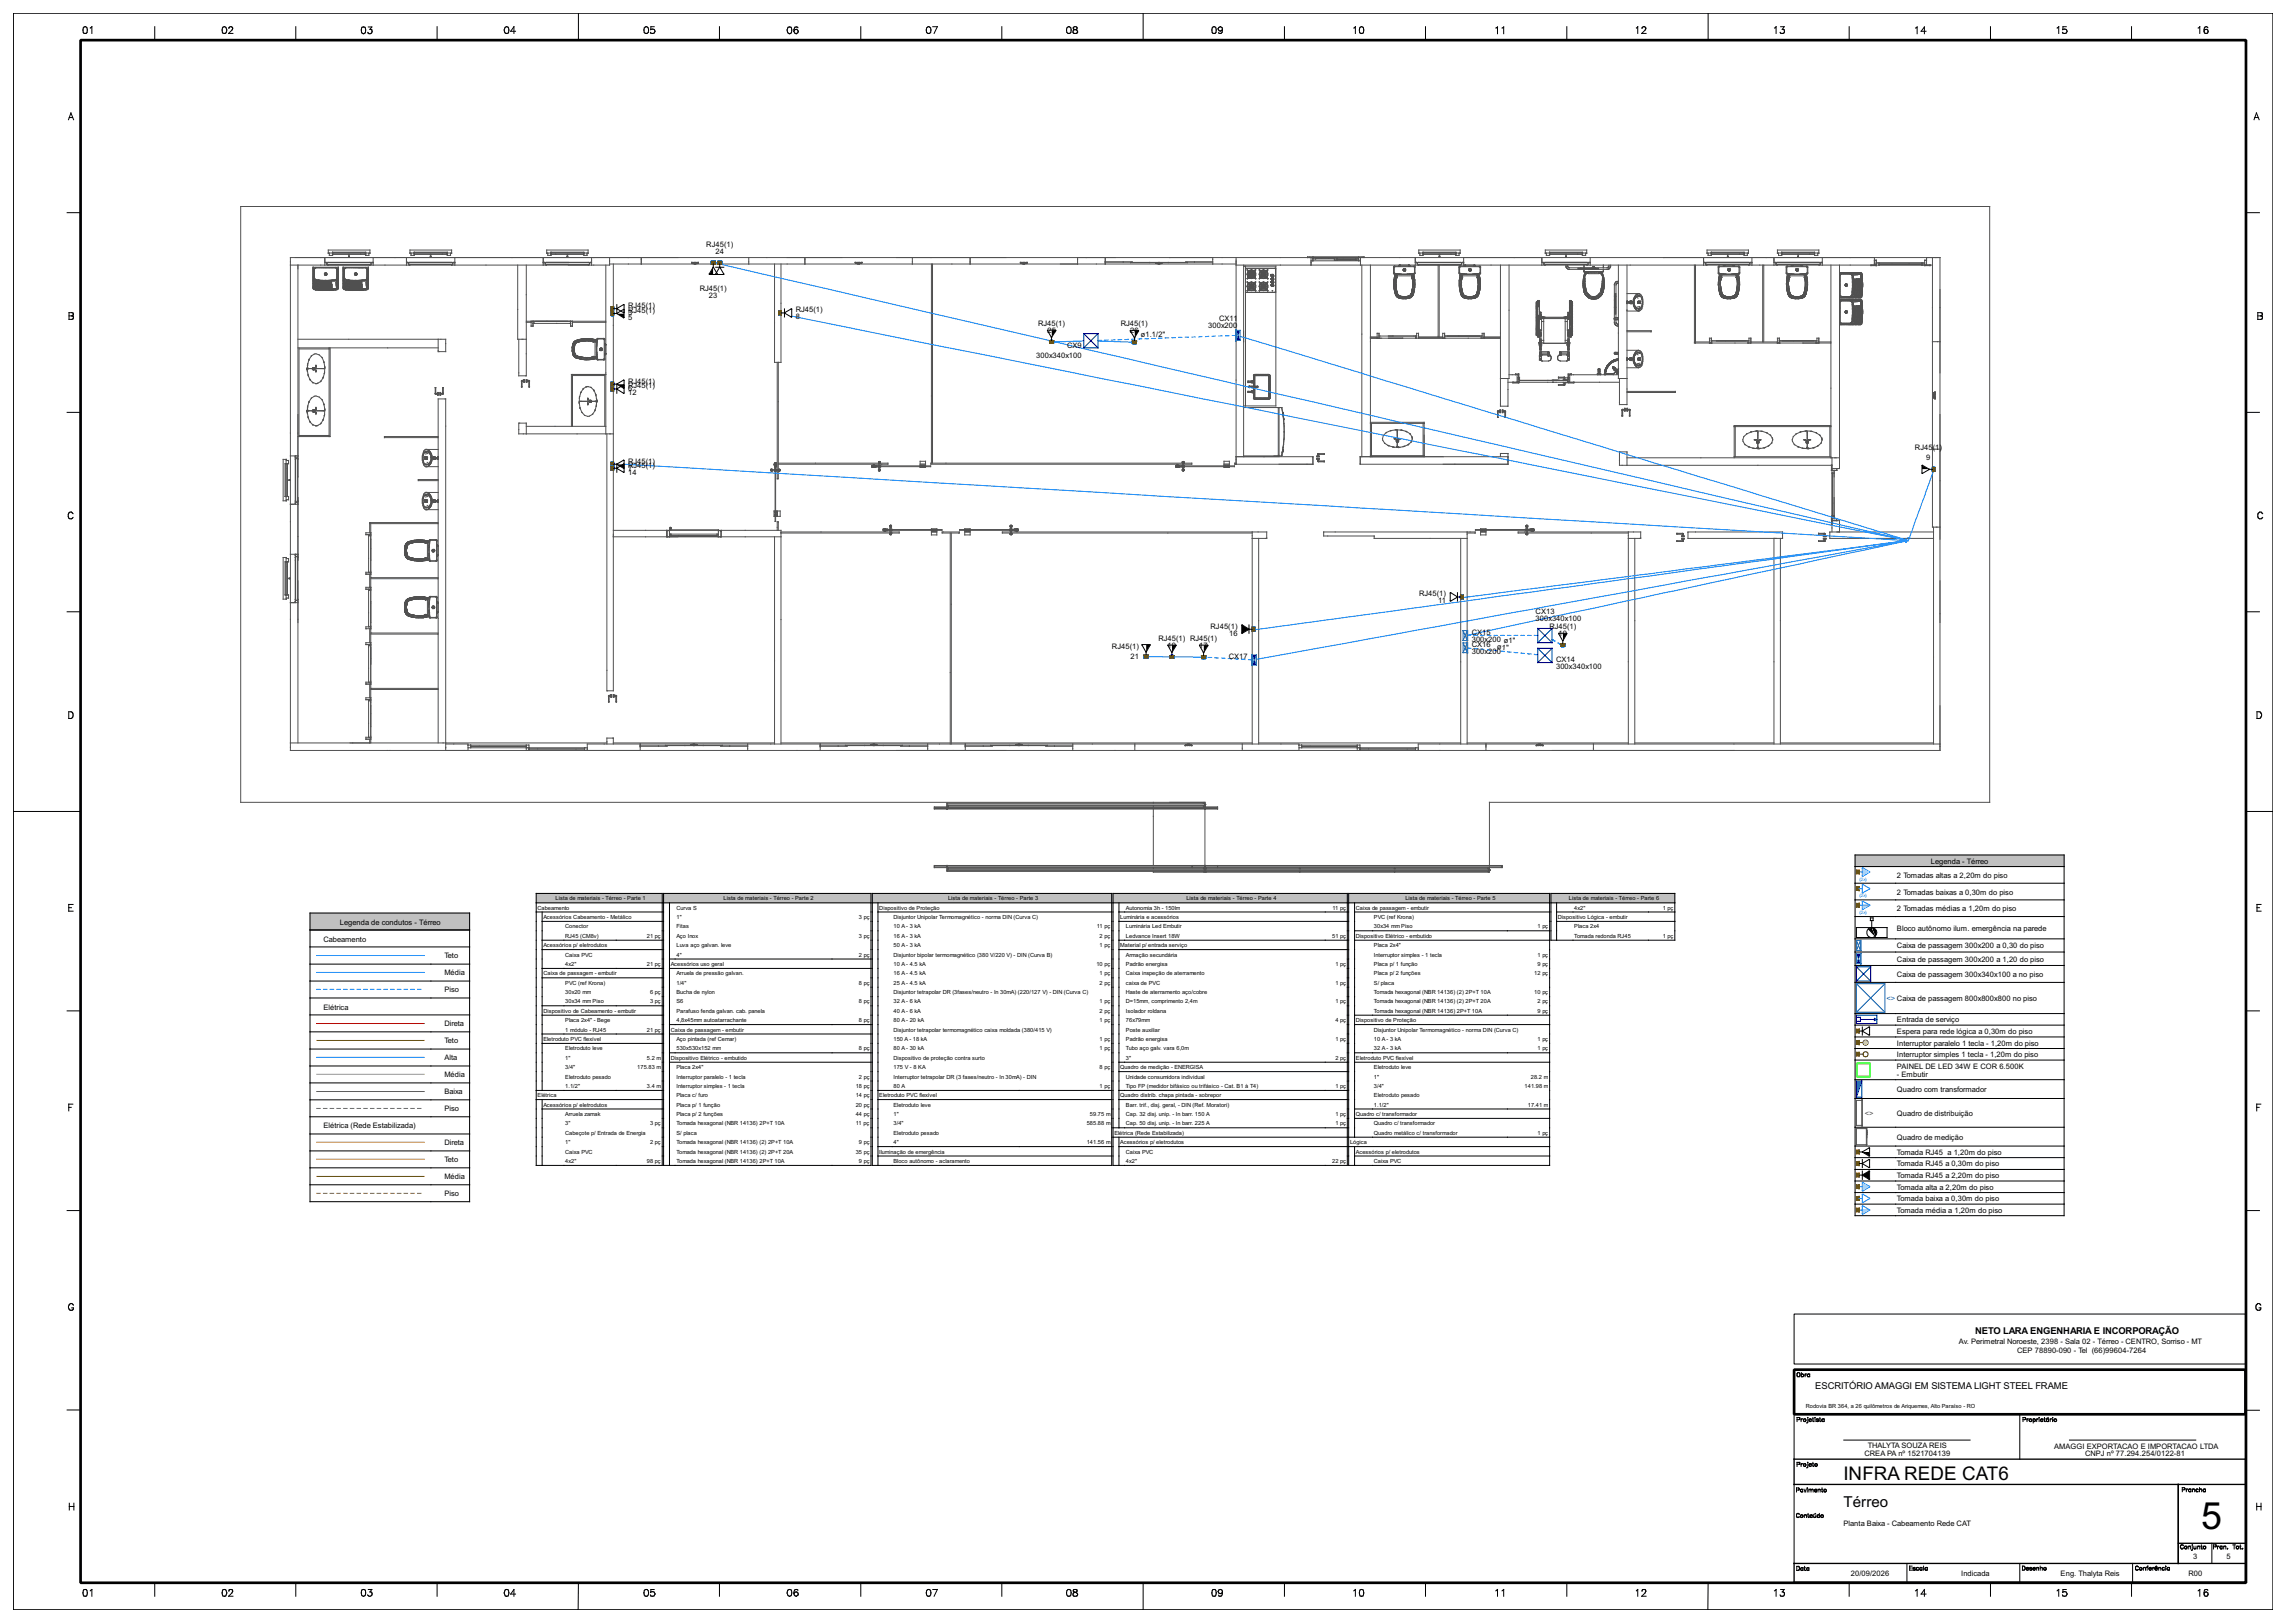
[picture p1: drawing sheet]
<svg xmlns="http://www.w3.org/2000/svg" width="851mm" height="604mm" viewBox="0 0 851 604" stroke-linecap="round" stroke-linejoin="round" font-family="sans-serif">
<defs><g id="words">
<text font-size="14" x="819.3" y="569">5</text>
<text font-size="7" x="686.2" y="550.8">INFRA REDE CAT6</text>
<text font-size="5.6" x="686.2" y="560.7">Térreo</text>
<g font-size="3.5">
<text x="735.2" y="496.5">NETO LARA ENGENHARIA E INCORPORAÇÃO</text>
<text x="675.7" y="516.9">ESCRITÓRIO AMAGGI EM SISTEMA LIGHT STEEL FRAME</text>
</g>
<g font-size="2.8">
<text x="262.9" y="91.9">RJ45(1)</text>
<text x="266.3" y="94.5">24</text>
<text x="260.5" y="108.3">RJ45(1)</text>
<text x="263.9" y="110.9">23</text>
<text x="233.8" y="114.6">RJ45(1)</text>
<text x="233.8" y="117.2">3</text>
<text x="233.8" y="116.4">RJ45(1)</text>
<text x="233.8" y="119">5</text>
<text x="296.2" y="116.2">RJ45(1)</text>
<text x="296.2" y="118.8">8</text>
<text x="453.8" y="119.5">CX11</text>
<text x="386.4" y="121.2">RJ45(1)</text>
<text x="389.9" y="123.8">2</text>
<text x="391.5" y="123.8">5</text>
<text x="417.2" y="121.3">RJ45(1)</text>
<text x="420.7" y="123.9">2</text>
<text x="422.3" y="123.9">6</text>
<text x="424.7" y="125.5" transform="rotate(-2 424.7 125.5)">ø1.1/2&quot;</text>
<text x="449.7" y="122.1">300x200</text>
<text x="397.2" y="129.4">CX9</text>
<text x="385.7" y="133.1">300x340x100</text>
<text x="233.8" y="142.8">RJ45(1)</text>
<text x="233.8" y="145.4">6</text>
<text x="233.8" y="144.6">RJ45(1)</text>
<text x="233.8" y="147.2">12</text>
<text x="712.8" y="167.5">RJ45</text>
<text x="719.4" y="167.5">(1)</text>
<text x="233.8" y="172.6">RJ45(1)</text>
<text x="717" y="171.1">9</text>
<text x="233.8" y="175.2">7</text>
<text x="233.8" y="174.1">RJ45(1)</text>
<text x="233.8" y="176.7">14</text>
<text x="528.2" y="222">RJ45(1)</text>
<text x="535.3" y="224.6">11</text>
<text x="450.6" y="234">RJ45(1)</text>
<text x="571.6" y="228.7">CX13</text>
<text x="571.6" y="231.3">300x340x100</text>
<text x="431.2" y="238.5">RJ45(1) RJ45(1)</text>
<text x="457.5" y="236.6">16</text>
<text x="547.8" y="236.3">CX15</text>
<text x="547.8" y="238.9">300x200 ø1&quot;</text>
<text x="576.7" y="234.1">RJ45(1)</text>
<text x="580.1" y="236.7">1</text>
<text x="581.7" y="236.7">0</text>
<text x="413.9" y="241.7">RJ45(1)</text>
<text x="420.8" y="245.3">21</text>
<text x="434.6" y="241.1">1</text>
<text x="436.2" y="241.1">9</text>
<text x="446.4" y="241.1">1</text>
<text x="448" y="241.1">7</text>
<text x="457.4" y="245.4">CX17</text>
<text x="547.8" y="240.9">CX16</text>
<text x="547.8" y="243.5">300x200</text>
<text x="557.2" y="241.7" transform="rotate(5 557.2 241.7)">ø1&quot;</text>
<text x="579.2" y="246.3">CX14</text>
<text x="579.2" y="248.9">300x340x100</text>
<text x="718.7" y="321.4">Legenda - Térreo</text>
<text x="706.1" y="326.7">2 Tomadas altas a 2,20m do piso</text>
<text x="706.1" y="332.9">2 Tomadas baixas a 0,30m do piso</text>
<text x="706.1" y="339.1">2 Tomadas médias a 1,20m do piso</text>
<text x="126.5" y="344.1">Legenda de condutos - Térreo</text>
<text x="706.1" y="346.3">Bloco autônomo ilum. emergência na parede</text>
<text x="120.4" y="350.4">Cabeamento</text>
<text x="706.1" y="352.9">Caixa de passagem 300x200 a 0,30 do piso</text>
<text x="165.4" y="356.7">Teto</text>
<text x="706.1" y="357.9">Caixa de passagem 300x200 a 1,20 do piso</text>
<text x="165.4" y="363">Média</text>
<text x="706.1" y="363.6">Caixa de passagem 300x340x100 a no piso</text>
<text x="165.4" y="369.3">Piso</text>
<text x="120.4" y="375.7">Elétrica</text>
<text x="165.4" y="382">Direta</text>
<text x="706.1" y="380.5">Entrada de serviço</text>
<text x="165.4" y="388.3">Teto</text>
<text x="706.1" y="384.8">Espera para rede lógica a 0,30m do piso</text>
<text x="706.1" y="389.1">Interruptor paralelo 1 tecla - 1,20m do piso</text>
<text x="165.4" y="394.6">Alta</text>
<text x="706.1" y="393.4">Interruptor simples 1 tecla - 1,20m do piso</text>
<text x="165.4" y="400.9">Média</text>
<text x="706.1" y="397.8">PAINEL DE LED 34W E COR 6.500K</text>
<text x="706.1" y="400.8">- Embutir</text>
<text x="165.4" y="407.3">Baixa</text>
<text x="706.1" y="406.4">Quadro com transformador</text>
<text x="165.4" y="413.6">Piso</text>
<text x="120.4" y="419.9">Elétrica (Rede Estabilizada)</text>
<text x="706.1" y="415.3">Quadro de distribuição</text>
<text x="706.1" y="424.1">Quadro de medição</text>
<text x="165.4" y="426.2">Direta</text>
<text x="706.1" y="429.8">Tomada RJ45 a 1,20m do piso</text>
<text x="165.4" y="432.5">Teto</text>
<text x="706.1" y="434.1">Tomada RJ45 a 0,30m do piso</text>
<text x="165.4" y="438.9">Média</text>
<text x="706.1" y="438.4">Tomada RJ45 a 2,20m do piso</text>
<text x="706.1" y="442.7">Tomada alta a 2,20m do piso</text>
<text x="165.4" y="445.2">Piso</text>
<text x="706.1" y="447.1">Tomada baixa a 0,30m do piso</text>
<text x="706.1" y="451.4">Tomada média a 1,20m do piso</text>
<text x="729.1" y="500.3">Av. Perimetral Noroeste, 2398 - Sala 02 - Térreo - CENTRO, Sorriso - MT</text>
<text x="750.8" y="503.6">CEP 78890-090 - Tel (66)99604-7264</text>
<text x="695.2" y="538.7">THALYTA SOUZA REIS</text>
<text x="764.6" y="539.3">AMAGGI EXPORTACAO E IMPORTACAO LTDA</text>
<text x="694" y="541.9">CREA PA nº 1521704139</text>
<text x="776.1" y="542">CNPJ nº 77.294.254/0122-81</text>
<text x="686.2" y="568">Planta Baixa - Cabeamento Rede CAT</text>
<text x="816.3" y="580.3">3</text>
<text x="828.7" y="580.2">5</text>
<text x="688.9" y="586.6">20/09/2026</text>
<text x="730" y="586.6">Indicada</text>
<text x="767" y="586.6">Eng. Thalyta Reis</text>
<text x="814.6" y="586.6">R00</text>
</g>
<text font-size="2.8" fill="#008181" x="702.2" y="372.5">&lt;&gt; Caixa de passagem 800x800x800 no piso</text>
<text font-size="2.8" fill="#505050" x="694.1" y="415.3">&lt;&gt;</text>
<g font-size="2.1">
<text x="206.8" y="335.1">Lista de materiais - Térreo - Parte 1</text>
<text x="269.3" y="335.1">Lista de materiais - Térreo - Parte 2</text>
<text x="352.9" y="335.1">Lista de materiais - Térreo - Parte 3</text>
<text x="441.6" y="335.1">Lista de materiais - Térreo - Parte 4</text>
<text x="523.1" y="335.1">Lista de materiais - Térreo - Parte 5</text>
<text x="584" y="335.1">Lista de materiais - Térreo - Parte 6</text>
<text x="200.1" y="338.5">Cabeamento</text>
<text x="202.3" y="342">Acessórios Cabeamento - Metálico</text>
<text x="251.8" y="338.5">Curva S</text>
<text x="251.8" y="342">1&quot;</text>
<text x="319.7" y="342">3 pç</text>
<text x="327.3" y="338.5">Dispositivo de Proteção</text>
<text x="332.6" y="342">Disjuntor Unipolar Termomagnético - norma DIN (Curva C)</text>
<text x="417" y="342">Luminária e acessórios</text>
<text x="419.1" y="338.5">Autonomia 3h - 150lm</text>
<text x="496" y="338.5">11 pç</text>
<text x="504.7" y="338.5">Caixa de passagem - embutir</text>
<text x="511.4" y="342">PVC (ref Krona)</text>
<text x="579.9" y="342">Dispositivo Lógica - embutir</text>
<text x="586" y="338.5">4x2&quot;</text>
<text x="618.9" y="338.5">1 pç</text>
<text x="210.4" y="345.5">Conector</text>
<text x="251.8" y="345.5">Fitas</text>
<text x="332.6" y="345.5">10 A - 3 kA</text>
<text x="408.3" y="345.5">11 pç</text>
<text x="419.1" y="345.5">Luminária Led Embutir</text>
<text x="511.4" y="345.5">30x34 mm Piso</text>
<text x="572.3" y="345.5">1 pç</text>
<text x="586" y="345.5">Placa 2x4</text>
<text x="202.3" y="352.5">Acessórios p/ eletrodutos</text>
<text x="210.4" y="349">RJ45 (CM8v)</text>
<text x="240.8" y="349">21 pç</text>
<text x="251.8" y="349">Aço Inox</text>
<text x="251.8" y="352.5">Luva aço galvan. leve</text>
<text x="319.7" y="349">3 pç</text>
<text x="332.6" y="349">16 A - 3 kA</text>
<text x="332.6" y="352.5">50 A - 3 kA</text>
<text x="409.3" y="349">2 pç</text>
<text x="409.3" y="352.5">1 pç</text>
<text x="417" y="352.5">Material p/ entrada serviço</text>
<text x="419.1" y="349">Ledvance Insert 18W</text>
<text x="495.9" y="349">51 pç</text>
<text x="504.7" y="349">Dispositivo Elétrico - embutido</text>
<text x="511.4" y="352.5">Placa 2x4&quot;</text>
<text x="586" y="349">Tomada redonda RJ45</text>
<text x="618.9" y="349">1 pç</text>
<text x="210.4" y="356">Caixa PVC</text>
<text x="210.4" y="359.5">4x2&quot;</text>
<text x="240.8" y="359.5">21 pç</text>
<text x="249.7" y="359.5">Acessórios uso geral</text>
<text x="251.8" y="356">4&quot;</text>
<text x="319.7" y="356">2 pç</text>
<text x="332.6" y="356">Disjuntor bipolar termomagnético (380 V/220 V) - DIN (Curva B)</text>
<text x="332.6" y="359.5">10 A - 4.5 kA</text>
<text x="408.1" y="359.5">10 pç</text>
<text x="419.1" y="356">Armação secundária</text>
<text x="419.1" y="359.5">Padrão energisa</text>
<text x="497.1" y="359.5">1 pç</text>
<text x="511.4" y="356">Interruptor simples - 1 tecla</text>
<text x="511.4" y="359.5">Placa p/ 1 função</text>
<text x="572.3" y="356">1 pç</text>
<text x="572.3" y="359.5">9 pç</text>
<text x="202.3" y="363">Caixa de passagem - embutir</text>
<text x="251.8" y="363">Arruela de pressão galvan.</text>
<text x="332.6" y="363">16 A - 4.5 kA</text>
<text x="409.3" y="363">1 pç</text>
<text x="419.1" y="363">Caixa inspeção de aterramento</text>
<text x="511.4" y="363">Placa p/ 2 funções</text>
<text x="571.1" y="363">12 pç</text>
<text x="210.4" y="366.5">PVC (ref Krona)</text>
<text x="210.4" y="370">30x20 mm</text>
<text x="242" y="370">6 pç</text>
<text x="251.8" y="366.5">1/4&quot;</text>
<text x="251.8" y="370">Bucha de nylon</text>
<text x="319.7" y="366.5">8 pç</text>
<text x="332.6" y="366.5">25 A - 4.5 kA</text>
<text x="332.6" y="370">Disjuntor tetrapolar DR (3fases/neutro - In 30mA) (220/127 V) - DIN (Curva C)</text>
<text x="409.3" y="366.5">2 pç</text>
<text x="419.1" y="366.5">caixa de PVC</text>
<text x="419.1" y="370">Haste de aterramento aço/cobre</text>
<text x="497.1" y="366.5">1 pç</text>
<text x="511.4" y="366.5">S/ placa</text>
<text x="511.4" y="370">Tomada hexagonal (NBR 14136) (2) 2P+T 10A</text>
<text x="571.1" y="370">10 pç</text>
<text x="202.3" y="376.9">Dispositivo de Cabeamento - embutir</text>
<text x="210.4" y="373.4">30x34 mm Piso</text>
<text x="242" y="373.4">3 pç</text>
<text x="251.8" y="373.4">S6</text>
<text x="251.8" y="376.9">Parafuso fenda galvan. cab. panela</text>
<text x="319.7" y="373.4">8 pç</text>
<text x="332.6" y="373.4">32 A - 6 kA</text>
<text x="332.6" y="376.9">40 A - 6 kA</text>
<text x="409.3" y="373.4">1 pç</text>
<text x="409.3" y="376.9">2 pç</text>
<text x="419.1" y="373.4">D=15mm, comprimento 2,4m</text>
<text x="419.1" y="376.9">Isolador roldana</text>
<text x="497.1" y="373.4">1 pç</text>
<text x="511.4" y="373.4">Tomada hexagonal (NBR 14136) (2) 2P+T 20A</text>
<text x="511.4" y="376.9">Tomada hexagonal (NBR 14136) 2P+T 10A</text>
<text x="572.3" y="373.4">2 pç</text>
<text x="572.3" y="376.9">9 pç</text>
<text x="210.4" y="380.4">Placa 2x4&quot; - Bege</text>
<text x="210.4" y="383.9">1 módulo - RJ45</text>
<text x="240.8" y="383.9">21 pç</text>
<text x="249.7" y="383.9">Caixa de passagem - embutir</text>
<text x="251.8" y="380.4">4,8x45mm autoatarrachante</text>
<text x="319.7" y="380.4">8 pç</text>
<text x="332.6" y="380.4">80 A - 20 kA</text>
<text x="332.6" y="383.9">Disjuntor tetrapolar termomagnético caixa moldada (380/415 V)</text>
<text x="409.3" y="380.4">1 pç</text>
<text x="419.1" y="380.4">76x79mm</text>
<text x="419.1" y="383.9">Poste auxiliar</text>
<text x="497.1" y="380.4">4 pç</text>
<text x="504.7" y="380.4">Dispositivo de Proteção</text>
<text x="511.4" y="383.9">Disjuntor Unipolar Termomagnético - norma DIN (Curva C)</text>
<text x="202.3" y="387.4">Eletroduto PVC flexível</text>
<text x="251.8" y="387.4">Aço pintada (ref Cemar)</text>
<text x="332.6" y="387.4">150 A - 18 kA</text>
<text x="409.3" y="387.4">1 pç</text>
<text x="419.1" y="387.4">Padrão energisa</text>
<text x="497.1" y="387.4">1 pç</text>
<text x="511.4" y="387.4">10 A - 3 kA</text>
<text x="572.3" y="387.4">1 pç</text>
<text x="210.4" y="390.9">Eletroduto leve</text>
<text x="210.4" y="394.4">1&quot;</text>
<text x="240.8" y="394.4">5.2 m</text>
<text x="249.7" y="394.4">Dispositivo Elétrico - embutido</text>
<text x="251.8" y="390.9">530x530x152 mm</text>
<text x="319.7" y="390.9">8 pç</text>
<text x="332.6" y="390.9">80 A - 30 kA</text>
<text x="332.6" y="394.4">Dispositivo de proteção contra surto</text>
<text x="409.3" y="390.9">1 pç</text>
<text x="419.1" y="390.9">Tubo aço galv. vara 6,0m</text>
<text x="419.1" y="394.4">3&quot;</text>
<text x="497.1" y="394.4">2 pç</text>
<text x="504.7" y="394.4">Eletroduto PVC flexível</text>
<text x="511.4" y="390.9">32 A - 3 kA</text>
<text x="572.3" y="390.9">1 pç</text>
<text x="210.4" y="397.9">3/4&quot;</text>
<text x="210.4" y="401.4">Eletroduto pesado</text>
<text x="237.2" y="397.9">175.83 m</text>
<text x="251.8" y="397.9">Placa 2x4&quot;</text>
<text x="251.8" y="401.4">Interruptor paralelo - 1 tecla</text>
<text x="319.7" y="401.4">2 pç</text>
<text x="332.6" y="397.9">175 V - 8 KA</text>
<text x="332.6" y="401.4">Interruptor tetrapolar DR (3 fases/neutro - In 30mA) - DIN</text>
<text x="409.3" y="397.9">8 pç</text>
<text x="417" y="397.9">Quadro de medição - ENERGISA</text>
<text x="419.1" y="401.4">Unidade consumidora individual</text>
<text x="511.4" y="397.9">Eletroduto leve</text>
<text x="511.4" y="401.4">1&quot;</text>
<text x="569.8" y="401.4">28.2 m</text>
<text x="210.4" y="404.9">1.1/2&quot;</text>
<text x="240.8" y="404.9">3.4 m</text>
<text x="251.8" y="404.9">Interruptor simples - 1 tecla</text>
<text x="318.5" y="404.9">18 pç</text>
<text x="332.6" y="404.9">80 A</text>
<text x="409.3" y="404.9">1 pç</text>
<text x="419.1" y="404.9">Tipo FP (medidor bifásico ou trifásico - Cat. B1 à T4)</text>
<text x="497.1" y="404.9">1 pç</text>
<text x="511.4" y="404.9">3/4&quot;</text>
<text x="567.5" y="404.9">141.98 m</text>
<text x="200.1" y="408.3">Elétrica</text>
<text x="202.3" y="411.8">Acessórios p/ eletrodutos</text>
<text x="251.8" y="408.3">Placa c/ furo</text>
<text x="251.8" y="411.8">Placa p/ 1 função</text>
<text x="318.5" y="408.3">14 pç</text>
<text x="318.5" y="411.8">20 pç</text>
<text x="327.3" y="408.3">Eletroduto PVC flexível</text>
<text x="332.6" y="411.8">Eletroduto leve</text>
<text x="417" y="408.3">Quadro distrib. chapa pintada - sobrepor</text>
<text x="419.1" y="411.8">Barr. trif., disj. geral, - DIN (Ref. Moratori)</text>
<text x="511.4" y="408.3">Eletroduto pesado</text>
<text x="511.4" y="411.8">1.1/2&quot;</text>
<text x="568.7" y="411.8">17.41 m</text>
<text x="210.4" y="415.3">Arruela zamak</text>
<text x="210.4" y="418.8">3&quot;</text>
<text x="242" y="418.8">3 pç</text>
<text x="251.8" y="415.3">Placa p/ 2 funções</text>
<text x="251.8" y="418.8">Tomada hexagonal (NBR 14136) 2P+T 10A</text>
<text x="318.5" y="415.3">44 pç</text>
<text x="318.6" y="418.8">11 pç</text>
<text x="332.6" y="415.3">1&quot;</text>
<text x="332.6" y="418.8">3/4&quot;</text>
<text x="404.5" y="418.8">585.88 m</text>
<text x="405.7" y="415.3">59.75 m</text>
<text x="419.1" y="415.3">Cap. 32 disj. unip. - In barr. 150 A</text>
<text x="419.1" y="418.8">Cap. 50 disj. unip. - In barr. 225 A</text>
<text x="497.1" y="415.3">1 pç</text>
<text x="497.1" y="418.8">1 pç</text>
<text x="504.7" y="415.3">Quadro c/ transformador</text>
<text x="511.4" y="418.8">Quadro c/ transformador</text>
<text x="210.4" y="422.3">Cabeçote p/ Entrada de Energia</text>
<text x="210.4" y="425.8">1&quot;</text>
<text x="242" y="425.8">2 pç</text>
<text x="251.8" y="422.3">S/ placa</text>
<text x="251.8" y="425.8">Tomada hexagonal (NBR 14136) (2) 2P+T 10A</text>
<text x="319.7" y="425.8">9 pç</text>
<text x="332.6" y="422.3">Eletroduto pesado</text>
<text x="332.6" y="425.8">4&quot;</text>
<text x="404.5" y="425.8">141.56 m</text>
<text x="414.8" y="422.3">Elétrica (Rede Estabilizada)</text>
<text x="417" y="425.8">Acessórios p/ eletrodutos</text>
<text x="502.5" y="425.8">Lógica</text>
<text x="511.4" y="422.3">Quadro metálico c/ transformador</text>
<text x="572.3" y="422.3">1 pç</text>
<text x="210.4" y="429.3">Caixa PVC</text>
<text x="251.8" y="429.3">Tomada hexagonal (NBR 14136) (2) 2P+T 20A</text>
<text x="318.5" y="429.3">35 pç</text>
<text x="327.3" y="429.3">Iluminação de emergência</text>
<text x="419.1" y="429.3">Caixa PVC</text>
<text x="504.7" y="429.3">Acessórios p/ eletrodutos</text>
<text x="210.4" y="432.8">4x2&quot;</text>
<text x="240.8" y="432.8">98 pç</text>
<text x="251.8" y="432.8">Tomada hexagonal (NBR 14136) 2P+T 10A</text>
<text x="319.7" y="432.8">9 pç</text>
<text x="332.6" y="432.8">Bloco autônomo - aclaramento</text>
<text x="419.1" y="432.8">4x2&quot;</text>
<text x="495.9" y="432.8">22 pç</text>
<text x="511.4" y="432.8">Caixa PVC</text>
<text x="672.2" y="524">Rodovia BR 364, a 26 quilômetros de Ariquemes, Alto Paraíso - RO</text>
</g>
<g font-size="1.7" fill="#007fff">
<text x="692.1" y="327.8">(2x)</text>
<text x="692.1" y="334">(2x)</text>
<text x="692.1" y="340.2">(2x)</text>
</g>
</g></defs>
<path d="M30 14.9h806v574.1h-806zM667.8 509.7h168v16.6h-168z" fill="none" stroke="#000" stroke-width="1"/>
<g fill="none" stroke="#000" stroke-width=".37">
<path d="M5 4.9h841v594.1h-841zM31.2 10.1l.4-.2a1.37 1.37 0 0 1 .9 1.2 1.37 1.37 0 0 1-.7 1.3l-.8-.4-.1-1zM33.6 10.4l.6-.5v2.5M57.6 9.9v5M83 10.1a1.19 1.19 0 0 1 1.5 .9 1.19 1.19 0 0 1-.9 1.4l-.8-.4-.1-1zM85.2 10.5a.72 .72 0 0 1 1.1-.5 .72 .72 0 0 1 0 1.2l-1.2 1.2h1.6M110.1 9.9v5M134.8 10.1l.6-.1a1.37 1.37 0 0 1 .7 1.4 1.37 1.37 0 0 1-.9 1.1 1.71 1.71 0 0 1-.4-2.4zM137.1 10h1.3l-.7 .9a.82 .82 0 0 1 .6 1.3 .82 .82 0 0 1-1.4-.2M162.7 9.9v5M188.1 10.1l.4-.2a1.37 1.37 0 0 1 .9 1.2 1.37 1.37 0 0 1-.7 1.3h-.2a1.41 1.41 0 0 1-.4-2.3zM191.9 11.6h-1.8l1.2-1.7v2.5"/>
<path d="M215.3 5v9.9M240.1 10.1l.3-.2a1.28 1.28 0 0 1 1 1.3 1.28 1.28 0 0 1-1 1.2l-.6-.4-.1-.6 .1-1zM243.5 9.9h-1.2l-.1 1.1a.91 .91 0 0 1 1.4 0 .91 .91 0 0 1-.2 1.4 .91 .91 0 0 1-1.3-.4M267.8 9.9v5M293.4 10.1l.6-.1a1.37 1.37 0 0 1 .7 1.4 1.37 1.37 0 0 1-.9 1.1 1.52 1.52 0 0 1-.4-2.4zM295.9 11h.8l.4 .6-.1 .5-.6 .4-.7-.4-.2-.5zM297 10.3l-.7-.3a1.23 1.23 0 0 0-.8 1.6M320.4 9.9v5M345.2 10.1l.3-.2a1.28 1.28 0 0 1 1 1.3 1.28 1.28 0 0 1-1 1.2l-.6-.4-.1-.6 .1-1zM347.2 9.9h1.7l-1.2 2.5M372.9 9.9v5M397.4 10.1l.3-.2a1.28 1.28 0 0 1 1 1.3 1.28 1.28 0 0 1-1 1.2l-.6-.4-.1-.6 .1-1z"/>
<path d="M399.6 10.1v.7l1.1 .3 .4 .5a.85 .85 0 0 1-.9 .9 .85 .85 0 0 1-.8-.9 1.17 1.17 0 0 1 1.4-.8l.1-.5-.4-.4zM425.5 5v9.9M451.4 10.1l.4-.2a1.37 1.37 0 0 1 .9 1.2 1.37 1.37 0 0 1-.7 1.3l-.8-.4-.1-1zM453.8 10.1l.5-.2 .6 .4 .1 .5-.4 .6h-.8l-.4-.6zM455 10.8a1.08 1.08 0 0 1-1 1.6l-.4-.3M478.1 9.9v5M503.9 10.4l.6-.5v2.5M506.3 10.1l.4-.2a1.37 1.37 0 0 1 .9 1.2 1.37 1.37 0 0 1-.7 1.3l-.8-.4-.1-1zM530.6 9.9v5M556.8 10.4l.6-.4v2.5M559.1 10.4l.6-.4v2.5M583.2 9.9v5"/>
<path d="M609.1 10.4l.5-.5v2.5M611.2 10.5a.72 .72 0 0 1 1.1-.5 .72 .72 0 0 1 0 1.2l-1.2 1.2h1.6M635.8 5v9.9M660.5 10.4l.6-.5v2.5M662.8 9.9h1.3l-.7 1a.82 .82 0 0 1 .6 1.3 .82 .82 0 0 1-1.4-.2M688.3 9.9v5M713 10.4l.6-.4v2.5M716.9 11.6h-1.8l1.2-1.6v2.5M740.9 9.9v5M765.7 10.4l.6-.5v2.5M769.1 9.9h-1.2l-.1 1.1a.91 .91 0 0 1 1.4 0 .91 .91 0 0 1-.2 1.4 .91 .91 0 0 1-1.3-.4M793.4 9.9v5"/>
<path d="M818.2 10.4l.6-.5v2.5M821.8 10.3l-.7-.4a1.29 1.29 0 0 0-.7 1.7M25.5 44.5l.9-2.5 1 2.5M25.8 43.7h1.2M839 44.5l.9-2.5 1 2.5M839.3 43.7h1.2M25 79.1h5M836 79.1h5M25.7 116.3l1.5 .2 .1 .5-.6 .5 .6 .4-.2 .8-1.4 .1zM25.7 117.5h1M228.4 114.8h1.2M228.4 116.6h1.2"/>
<path d="M229.6 113.3v3M232.3 115.2l-2.7 1.5 2.7 1.4v-4.8h-.2l-2.5 1.6 2.7 1.3M290.8 116.4h1.2M292 116.3l2.7-1.4v3l-.2 .1zM292 114.9v3M840.4 116.3l1.6 .2v.7l-.5 .3 .6 .4-.2 .8-1.5 .1zM840.4 117.5h1.1M25 153.5h5M228.4 143h1.2M229.6 142.9l2.7-1.4v3zM836 153.5h5M228.4 172.8h1.2"/>
<path d="M229.6 172.7l2.7-1.4v3zM27.2 191.2l-.6-.6a1.25 1.25 0 0 0-1.2 1.2 1.25 1.25 0 0 0 1.2 1.3l.6-.5M842.2 191.2l-.6-.6a1.21 1.21 0 0 0-1.3 1.3 1.21 1.21 0 0 0 1.5 1.1l.4-.4M25 227.7h5M836 227.7h5M25.6 264.9a1.34 1.34 0 0 1 1.5 .7 1.34 1.34 0 0 1-.4 1.7l-1.1 .1zM840.1 264.9a1.37 1.37 0 0 1 1.6 .7 1.37 1.37 0 0 1-.4 1.7l-1.2 .1zM5 302h25M836 302h9.9M25.6 337.8h1M27.2 336.6h-1.6v2.5h1.6M840.1 337.8h.9"/>
<path d="M841.6 336.6h-1.5v2.5h1.5M25 376.2h5M836 376.2h5M25.6 412.1h.9M27.1 410.9h-1.5v2.5M840 412.1h.9M841.5 410.9h-1.5v2.5M25 450.5h5M836 450.5h5M27.3 485.7l-.1-.2a.79 .79 0 0 0-1.4 0 1.18 1.18 0 0 0-.3 1.5 1.18 1.18 0 0 0 1.5 .5l.3-.8h-.6M667.8 489h168v18.6h-168zM841.5 485.7l-.6-.6h-.5a1.48 1.48 0 0 0-.2 2.4l.7 .1 .5-.3 .1-.6h-.6"/>
<path d="M669.1 510.9a.77 .77 0 0 1 .9 .4 .77 .77 0 0 1-.3 1h-.6l-.2-.3zM670.5 511.6l.5-.3 .4 .5-.3 .5-.6-.2M670.5 510.8v1.5M671.9 511.3v1M672.4 511.3l-.5 .3M673.6 511.6l-.5-.3-.4 .5 .2 .5 .7-.2M673.6 511.3v1M25 524.7h5M667.8 526.3v16.7M668.9 528.3l.9-.1 .1-.6-1-.1v1.5M670.4 528v1M671 528l-.6 .4"/>
<path d="M672.8 527.6h.1M672.9 528.1v1.1l-.4 .3M673.4 528.4h.8l-.3-.4-.5 .2v.6l.3 .2 .5-.2M674.6 528h.5M674.8 527.5v1.2l.3 .3M675.5 527.6h.1M675.6 528.1v.9M676.9 528.2l-.8-.1 .8 .6-.3 .3-.5-.2M677.2 528h.5M677.4 527.5v1.2l.4 .3M679 528.2a.5 .5 0 0 0-.7-.1 .5 .5 0 0 0 0 .8 .5 .5 0 0 0 .7-.1M679 528v1"/>
<path d="M686.3 535.9h47M751.8 526.3v16.7M753 528.3l.8-.1 .1-.6-.9-.1v1.5M754.5 528v1M755 528l-.5 .2M756.8 528.2l.5-.2 .3 .4-.3 .6-.5-.2M756.8 528v1.5M758.1 528v1M758.7 528l-.6 .4M759 527.6h.1M759 528.1v.9M759.5 528.4l.4 .6 .5-.2"/>
<path d="M759.6 528.2l.5-.2 .3 .4h-.9zM760.8 528h.5M761 527.5v1.4l.3 .1M762.4 527.5l-.6 .3M762.5 528.2l-.5-.2-.3 .4 .3 .6 .5-.2M762.5 528v1M763.1 528v1M763.7 528l-.6 .4M764 527.6h.1M764 528.1v.9M770.3 535.9h47M835.8 526.3v16.7"/>
<path d="M836 524.8h5M25.8 559.4v2.5M27.5 559.4v2.5M667.8 552.4v29.4M668.7 554.5l1-.1v-.5l-1-.2v1.5M668.9 544.9h.9l.1-.6-1-.1v1.5M670.4 544.7v1M671 554.2v1M671 554.4l-.3-.2-.5 .2v.6l.3 .2 .5-.2M671 544.7h-.4l-.2 .4M671.5 544.7h.5l.2 .4-.3 .6h-.3l-.3-.5zM671.5 554.2l.4 1 .4-1"/>
<path d="M672.7 553.7v.2zM672.7 554.3v.9M672.9 544.2h.1M672.9 544.7v1.2l-.4 .3M673.3 554.5l.4-.3 .4 .3M673.3 554.2v1M673.4 545.1h.8l-.1-.4-.7 .2v.5l.3 .3 .5-.3M674.1 554.5l.6-.3 .2 1M674.1 554.5v.7M674.6 544.7h.5M674.8 544.2v1.2l.3 .3M675.4 554.6l.3 .6 .5-.2"/>
<path d="M675.7 554.2h.3l.2 .4h-.8zM675.7 544.7l.7 .2-.3 .8-.6-.5zM676.7 554.5l.4-.3 .4 .1v.9M676.7 554.2v1M678 554.2h.5M678.2 553.7v1.4l.3 .1M812.3 554.4l.9-.1 .1-.4-1-.3v1.5M813.8 554.1v1M814.4 554.1h-.3l-.3 .5M815.5 554.3a.51 .51 0 0 0-.8 0 .51 .51 0 0 0 .2 .8l.6-.2M815.5 554.1v1M816.1 554.4l.3-.3 .4 .1 .1 .9"/>
<path d="M816.1 554.1v1M818.2 554.3l-.3-.2-.5 .2 .2 .8 .6-.2M818.7 554.4l.6-.3 .2 1M818.7 553.6v1.5M820.9 554.3l-.5-.2-.4 .5 .2 .5 .7-.2M820.9 554.1v1M840 559.4v2.5M841.6 559.4v2.5M25.8 560.6h1.7M669.7 563.6l-.3-.4-.7 .4 .1 .9 .6 .2 .3-.3M670.2 563.9a.5 .5 0 0 1 .7-.1 .5 .5 0 0 1 0 .8 .5 .5 0 0 1-.7-.1zM671.6 564l.6-.3 .2 1"/>
<path d="M671.6 563.7v1M672.8 563.7h.5M673 563.2v1.2l.4 .3M673.7 564.1l.4 .6 .5-.2M673.8 563.9l.5-.2 .3 .4h-.9zM675.1 563.7l.2 1 .6-.3M675.8 563.2l-.6 .3M675.9 563.7v1M677.2 563.9l-.5-.2-.3 .4 .3 .6 .5-.2M677.2 563.2v1.5M810.8 574.3h25M812.7 575.2l-.2-.3h-.6a.77 .77 0 0 0-.3 .9 .77 .77 0 0 0 .9 .5l.2-.3"/>
<path d="M813.3 575.4l.7 .2-.3 .8-.6-.5zM814.5 575.6l.8-.2v1M814.5 575.4v1M816 574.9h.1M816 575.4v1.4l-.3 .1M816.6 575.4l.2 1 .6-.3M817.4 575.4v1M818 575.6l.7-.2 .1 1M818 575.4v1M819.2 575.4h.5M819.4 574.9v1.2l.4 .3M820.3 575.4l.7 .2-.3 .8-.6-.5z"/>
<path d="M823.3 574.3v7.5M823.9 575.6h.9l.1-.6-1-.1v1.5M825.4 575.4v1M826 575.4h-.4l-.2 .4M827.1 575.6l-.6-.2-.2 .4 .3 .6 .5-.3M827.1 575.4v1M827.7 575.6l.7-.2 .1 1M827.7 575.4v1M829.1 576.2v.2zM831.1 574.9h1M831.6 574.9v1.5M832.4 575.6l.7-.2 .2 .4-.2 .5-.4 .1z"/>
<path d="M833.6 575.4h.5M833.9 574.9v1.4l.3 .1M834.7 576.2v.2zM840 560.6h1.6M31.2 591.6a.83 .83 0 0 1 1.2 .4l.1 .6a1.06 1.06 0 0 1-.9 1.4 1.36 1.36 0 0 1-.6-2zM33.6 592l.6-.5v2.5M57.6 589v5M83 591.6a.83 .83 0 0 1 1.2 .4 1.18 1.18 0 0 1 .1 1.4 1.18 1.18 0 0 1-1.3 .5l-.3-1zM85.2 592.1a.7 .7 0 0 1 .7-.6 .7 .7 0 0 1 .7 .7l-1.5 1.8h1.6M110.1 589v5M134.8 591.6l.6-.1a1.37 1.37 0 0 1 .7 1.3 1.37 1.37 0 0 1-.9 1.2 1.71 1.71 0 0 1-.4-2.4zM137.1 591.5h1.3l-.7 .9a.87 .87 0 0 1 .6 1.4 .87 .87 0 0 1-1.5-.3"/>
<path d="M162.7 589v5M188.1 591.6a.83 .83 0 0 1 1.2 .4l.1 .6a1.06 1.06 0 0 1-.9 1.4l-.4-.1a1.83 1.83 0 0 1 0-2.3zM191.9 593.2h-1.8l1.2-1.7v2.5M215.3 589l-.1 10M240.1 591.6a.83 .83 0 0 1 1.2 .4l.1 .6a1.06 1.06 0 0 1-1 1.4 1.59 1.59 0 0 1-.3-2.4zM243.5 591.5h-1.2l-.1 1.1 .5-.3 .7 .1 .4 .6-.4 .9h-1.1l-.2-.4M267.8 589v5M293.4 591.6l.6-.1a1.37 1.37 0 0 1 .7 1.3 1.37 1.37 0 0 1-.9 1.2 1.52 1.52 0 0 1-.4-2.4zM295.9 592.5h.8l.4 .6-.1 .5-.6 .4-.7-.4-.2-.5zM297 591.8l-.7-.3a1.23 1.23 0 0 0-.8 1.6M320.4 589v5M345.2 591.6a.83 .83 0 0 1 1.2 .4l.1 .6a1.06 1.06 0 0 1-1 1.4 1.59 1.59 0 0 1-.3-2.4z"/>
<path d="M347.2 591.5h1.7l-1.2 2.5M372.9 589v5M397.4 591.6a.83 .83 0 0 1 1.2 .4l.1 .6a1.06 1.06 0 0 1-1 1.4 1.59 1.59 0 0 1-.3-2.4zM399.6 591.6v.7l1.1 .4a.68 .68 0 0 1 .4 .7 .68 .68 0 0 1-.6 .6l-.9-.1-.2-.4a1.21 1.21 0 0 1 1.4-1.2v-.7zM425.5 589v10M451.4 591.6a.83 .83 0 0 1 1.2 .4l.1 .6a1.06 1.06 0 0 1-.9 1.4 1.36 1.36 0 0 1-.6-2zM455 592.3a1.19 1.19 0 0 1-1 1.7l-.4-.4M478.1 589v5M503.9 592l.6-.5v2.5M506.3 591.6a.83 .83 0 0 1 1.2 .4l.1 .6a1.06 1.06 0 0 1-.9 1.4 1.36 1.36 0 0 1-.6-2zM530.6 589v5M556.8 592l.6-.5v2.5"/>
<path d="M559.1 592l.6-.5v2.5M583.2 589v5M609.1 592l.5-.5v2.5M611.2 592.1a.7 .7 0 0 1 .8-.6 .7 .7 0 0 1 .6 .7l-1.5 1.8h1.6M635.8 589l-.1 10M660.5 592l.6-.5v2.5M662.8 591.5h1.3l-.7 .9a.82 .82 0 0 1 .6 1.3 .82 .82 0 0 1-1.4-.2M668.8 582.9h.7a.85 .85 0 0 1 .3 1 .85 .85 0 0 1-1 .5zM671.1 583.6l-.1-.2-.7 .2a.5 .5 0 0 0 .1 .7 .5 .5 0 0 0 .7-.1M671.1 583.4v1M671.5 583.4h.5M671.7 582.9v1.2l.4 .3"/>
<path d="M673.3 583.4v1M673.3 583.6l-.1-.2-.7 .2v.6l.3 .2 .5-.2M688.3 589v5M709.8 581.8v7M710.8 583.5h.6M711.7 582.8h-.9v1.5h.9M712.9 583.5l-.8-.1v.3l.8 .3-.1 .3h-.7v-.2M713 592l.6-.5v2.5M714.1 583.5l-.5-.2-.3 .5 .2 .5 .6-.2M715.4 583.5l-.3-.2-.5 .2 .2 .8 .6-.2M715.4 583.3v1M716 582.8v1.5"/>
<path d="M716.9 593.2h-1.8l1.2-1.7v2.5M717.4 583.5l-.5-.2-.4 .5 .2 .5 .7-.2M717.4 583.3v1M740.9 589v5M751.8 581.8v7.1M752.8 582.8l.7 .1 .3 .5-.1 .6-.4 .3h-.5zM754.2 583.7l.4 .6 .5-.2M754.4 583.4l.4-.1 .3 .4h-.9zM756.3 583.5l-.3-.2-.5 .2 .8 .5-.1 .2-.7-.1M756.7 583.7l.4 .6 .5-.2M756.8 583.5l.5-.2 .3 .4h-.9zM758.1 583.6l.3-.3 .4 .1v.9"/>
<path d="M758.1 583.3v1M759.4 583.6l.6-.3 .2 1M759.4 582.8v1.5M760.9 583.4l.7 .1v.6a.5 .5 0 0 1-.7 0 .5 .5 0 0 1 0-.7zM765.7 592l.6-.5v2.5M769.1 591.5h-1.2l-.1 1.1 .5-.3 .7 .1 .4 .6-.4 .9h-1.1l-.2-.4M793.4 589v5M793.8 581.8v7.1M795.9 583.2l-.3-.4-.7 .4 .2 1 .5 .1 .3-.3M796.4 583.5a.5 .5 0 0 1 .7-.1 .5 .5 0 0 1 0 .8 .5 .5 0 0 1-.7-.1zM797.8 583.6l.6-.3 .2 1M797.8 583.3v1"/>
<path d="M799 583.3h.5M799.6 582.8l-.4 .3v1.2M799.9 583.7l.4 .6 .5-.2M800.1 583.4l.4-.1 .3 .4h-.9zM801.3 583.3v1M801.9 583.3l-.6 .4M802.1 583.7l.4 .6 .5-.2M802.2 583.5l.5-.2 .3 .4h-.9zM802.3 583l.3-.2 .3 .2M803.5 583.6l.6-.3 .2 1M803.5 583.3v1M805.6 583.5l-.5-.2-.3 .4 .3 .6 .5-.2"/>
<path d="M806.1 582.8v.2zM806.1 583.4v.9M807.5 583.5a.5 .5 0 0 0-.7-.1 .5 .5 0 0 0 0 .8 .5 .5 0 0 0 .7-.1M807.5 583.3v1M818.2 592l.6-.5v2.5M821.8 591.8l-.1-.2a.83 .83 0 0 0-1.2 .4l-.1 1.2"/>
<circle cx="821.2" cy="11.7" r=".78"/>
<circle cx="671.7" cy="528.4" r=".48"/>
<circle cx="755.8" cy="528.5" r=".51"/>
<circle cx="765" cy="528.5" r=".49"/>
<circle cx="679.3" cy="554.7" r=".48"/>
<circle cx="678.2" cy="564.2" r=".49"/>
<circle cx="454.2" cy="592.2" r=".78"/>
<circle cx="821.2" cy="593.2" r=".78"/>
</g>
<path d="M810.8 552.4v29.4M835.8 552.4h-168v-9.4h168v45.8h-168v-7h168" fill="none" stroke="#000" stroke-width=".5"/>
<g fill="none" stroke="#505050" stroke-width=".37">
<path d="M108.1 95.8h614v183.5h-614zM110.9 98.6v177.9M116.6 99.4l-.1 7.7M117.2 99.7l-.2 .5M117.3 99.6h7.8l.3 .3v7.4M117.4 99.6l-.4 .4 .1 7.3M117.5 99.6l7.3-.1 .5 .2 .2 .5-.1 7.1M120.9 97.6h18M120.9 95.8v2.8M121.3 97.6h17.2M121.7 97.7v.7h16.4v-.7M122.1 98.4v.2"/>
<path d="M122.2 93h15.5v1.2h-.4v.8h-1.2v-1.2h-12.3v1.2h-1.2v-.8h-.4zM122.2 94.1h13.8M123.8 94.5h12.3M123.8 94.6h12.3M123.8 94l12.2 .1M127.8 99.4l-.1 7.7M128.4 99.7l-.2 .5M128.5 99.6h7.8l.3 .3M128.6 99.6l-.4 .4 .1 7.3M128.7 99.6h7.5M129.8 94.6v.9h.2v-.9M129.8 95.4h.2"/>
<path d="M136 94.1v.4M136.1 94.1h1.6M136.1 99.5l.5 .4M136.6 99.9v7.4M137.7 98.4v.2M138.9 95.8v2.8M151.3 97.6h18M151.3 95.8v2.8M151.7 97.6h17.2M152.1 97.7v.7h16.4v-.7M152.5 98.4v.2M152.6 93h15.5v1.2h-.4v.8h-1.2v-1.2h-12.3v1.2h-1.2v-.8h-.4z"/>
<path d="M152.6 94.1h13.8M154.2 94.5h12.3M154.2 94.6h12.3M154.2 94l12.2 .1M160.2 94.6v.9h.2v-.9M160.2 95.4h.2M166.4 94.1v.4M166.5 94.1h1.6M168.1 98.4v.2M169.3 95.8v2.8M192.7 98.6v27.6h3.2M195.9 98.6v41.3h-2.8v-13.7"/>
<path d="M202.2 97.6h18M202.2 95.8v2.8M202.6 97.6h17.2M203 97.7v.7h16.4v-.7M203.4 98.4v.2M203.5 93h15.4v1.2h-.4v.8h-1.2v-1.2h-12.2v1.2h-1.2v-.8h-.4zM203.5 94.1h15.4M205.1 94.5h12.2M205.1 94.6h12.2M205.1 94h12.2M211.1 94.6v.9h.2v-.9M211.1 95.4h.2"/>
<path d="M219 98.4v.2M220.2 95.8v2.8M225.5 98.6v62.9M226.9 98.2h233.2M226.9 95.8v2.8h-118.8M228.3 98.2v158.9h-2.4v-95.6M238.7 95.8v2.4M257.6 97.6l.4 .2M257.7 97.7v.2M257.7 97.9l.1 .1M257.8 97.8l-.1 .1M257.8 97.8v.2"/>
<path d="M257.9 97.7v.1M258 97.8l-.2 .2M258 97.7v.1M258.4 98.2v-.5l-1-.1h1.1v.6M258.4 98h.1M258.9 98.2v-.6h1.1l-1 .1v.5M258.9 98h.1M259.4 97.7l.4 .1M259.5 97.7v.2M259.5 97.9l.1 .1M259.6 97.8l-.1 .1M259.6 97.8v.2"/>
<path d="M259.7 97.7v.1M259.8 97.8l-.2 .2M259.8 97.6v.2M278.7 95.8v2.4M288.3 98.2v36.7h2.4v-36.7M299.6 95.8v2.4M318.5 97.6l.4 .2M318.6 97.7v.2M318.6 97.9l.1 .1M318.7 97.8v.2M318.7 97.8l-.1 .1M318.8 97.7v.1"/>
<path d="M318.9 97.7l-.3 .2M319.3 98.2v-.5l-1-.1h1.1v.6M319.3 98h.1M319.8 98.2v-.6h1.1l-1 .1v.5M319.8 98h.1M320.3 97.7l.4 .1M320.4 97.7v.2M320.4 97.9l.1 .1M320.5 97.8v.2M320.5 97.8l-.1 .1M320.6 97.7v.1M320.7 97.6v.3h-.3"/>
<path d="M339.6 95.8v2.4M346.7 98.2v74.2M347.1 98.2v74.2M361.1 95.8v2.4M380 97.6l.4 .2M380.1 97.7v.2M380.1 97.9l.1 .1M380.2 97.8v.2M380.2 97.8l-.1 .1M380.3 97.7v.1M380.4 97.7l-.3 .2M380.8 98.2v-.5l-1-.1h1.1v.6"/>
<path d="M380.8 98h.1M381.3 98.2v-.6h1.1l-1 .1v.5M381.3 98h.1M381.8 97.7l.4 .1M381.9 97.7v.2M381.9 97.9l.1 .1M382 97.8v.2M382 97.8l-.1 .1M382.1 97.7v.1M382.2 97.6v.3h-.3M401.1 95.8v2.4M411.4 95.8v2.4"/>
<path d="M411.4 97.4h10l-10 .1M420.8 97.6l10.5 .1zM430.3 97.7l.3 .2M430.4 97.7v.1M430.5 97.8v.2M430.5 97.8l.1 .1M430.6 97.7v.2M430.6 97.9l-.1 .1M430.7 97.7l-.4 .1M431.1 97.7v.5M431.1 98h.1M431.2 97.7v.5"/>
<path d="M431.5 97.6l10.5 .1zM431.6 97.7v.5M431.6 98h.1M431.7 97.7v.5M432.1 97.7l.3 .2M432.2 97.7v.1M432.3 97.8v.2M432.3 97.8l.1 .1M432.4 97.7v.2M432.4 97.9l-.1 .1M432.5 97.7l-.4 .1M451.4 95.8v2.4"/>
<path d="M451.4 97.4h-10l10 .1M460.1 98.6h259.2M460.1 95.8v77M462.9 99h12v52.1h-12M462.9 98.6v71.4M463.6 99.8h11.2v8.9h-11.2M463.6 99v52.1M474.7 99.8l.1 .1M486.7 95.8v-.2h21v.2M488 97h18.4M488 95.8v2.8M488.7 95.6v1.4"/>
<path d="M488.7 96.3h17M489.4 95.8l-.7 .3M489.7 95.8v.5M489.7 95.9h7M489.7 96.1h7M496.7 95.8v1h9M497.7 95.8v1M497.7 96.6h7M497.7 96.4h7M504.7 96.3v.5M505.7 95.6v1.4M506.4 95.8v2.8"/>
<path d="M506.9 98.6v71.4M510.1 98.6v71.4M520.7 98.9v.1M520.9 98.6l-.1 .2M520.9 98.9v.1M520.9 98.9h.3M521 98.9v.1M521 98.6l-.4 .4M521.2 98.8l-.3 .1M522.6 99.9l.3 .1M524.3 98.8l.2 .1M524.3 98.9l.2 .1"/>
<path d="M524.4 98.6l.2 .1M524.5 98.6l.3 .4M524.5 98.9h.1M524.5 98.9l.1 .1M526.8 97.6h18M526.8 95.8v2.8M527.2 97.6h17.2M527.6 97.7v.7h16.4v-.7M528 98.4v.2M528.1 93h15.4v1.2h-.4v.8h-1.2v-1.2h-12.2v1.2h-1.2v-.8h-.4zM528.1 94.1h15.4M529.7 94.5h12.2"/>
<path d="M529.7 94.6h12.2M529.7 94h12.2M535.3 98.6v26.8M535.7 94.6v.9h.2v-.9M535.7 98.6v26.8M535.7 95.4h.2M543.2 99.1v.1M543.6 98.4v.2M544.8 95.8v2.8M545.3 98.6l-.2 .3M545.4 98.6l-.4 .4M545.5 98.8l-.3 .2"/>
<path d="M545.5 98.9l-.1 .1M547 99.9h.3M547.2 99.9l.1 .1M548.7 98.8l.3 .2M548.7 98.9l.1 .1M548.8 98.6l.4 .4M548.9 98.6l.1 .1M549.1 98.8v.1M558.5 98.6v52.6h2.8v-10.3M561.7 98.6v42.3h-3.2M573.9 97.6h18M573.9 95.8v2.8"/>
<path d="M574.3 97.6h17.2M574.7 97.7v.7h16.4v-.7M575.1 98.4v.2M575.2 93h15.4v1.2h-.4v.8h-1.2v-1.2h-12.2v1.2h-1.2v-.8h-.4zM575.2 94.1h15.4M576.8 94.5h12.2M576.8 94.6h12.2M576.8 94h12.2M582.8 94.6v.9h.2v-.9M582.8 95.4h.2M582.9 98.6l.1 .9 .9 .7h14.6a1.59 1.59 0 0 0 1-1.6M583.5 98.6l.1 .6"/>
<path d="M583.6 99.1l.4 .4M583.9 99.5h14.6M587.4 99.7h7.6M587.4 99.8h7.6M589.5 98.6v1M589.7 98.6v1M590.7 98.4v.2M591.9 95.8v2.8M592.8 99.5l.6-.2 .2 .3M592.9 99.4l-.1 .2M593 99.5l-.1 .1M593 99.4v.1"/>
<path d="M593 99.5h.4M593 99.4h.4M593 99.4l-.1 .2M593.2 99.3l-.3 .3M593.2 99.3l-.2 .1M593.2 99.3l.2 .1M593.4 99.4v.1M596.8 98.6v1M598.7 99.2l-.2 .3zM598.8 99.1l-.4 .4M598.9 98.6l-.1 .6M602.4 98.6v42.3h3.2"/>
<path d="M605.6 98.6v52h-2.8v-9.7M630.7 98.6v29h50.8M631.1 98.6v29M634.1 97.6h18M634.1 95.8v2.8M634.5 97.6h17.2M634.9 97.7v.7h16.4v-.7M635.3 98.4v.2M635.4 93h15.4v1.2h-.4v.8h-1.2v-1.2h-12.2v1.2h-1.2v-.8h-.4zM635.4 94.1h15.4M637 94.5h12.2M637 94.6h12.2"/>
<path d="M637 94h12.2M641.7 98.9h.3M641.8 98.8h.2M641.8 98.8l-.1 .1M641.8 98.6l-.3 .4M641.9 98.6l-.2 .1M643 94.6v.9h.2v-.9M643 95.4h.2M643.5 99.9l.3 .1M645.1 98.8l.3 .1M645.1 98.9h.3M645.2 98.6l.2 .1"/>
<path d="M645.3 98.6l.3 .4M645.3 98.9v.1M645.4 98.9v.1M650.9 98.4v.2M652.1 95.8v2.8M656.1 98.6v28.6M656.5 98.6v28.6M660.3 97.6h18M660.3 95.8v2.8M660.7 97.6h17.2M661.1 97.7v.7h16.4v-.7M661.5 98.4v.2"/>
<path d="M661.6 93h15.4v1.2h-.4v.8h-1.2v-1.2h-12.2v1.2h-1.2v-.8h-.4zM661.6 94.1h15.4M663.2 94.5h12.2M663.2 94.6h12.2M663.2 94h12.2M667.1 98.8h.1M667.1 98.8h.2M667.1 98.6l-.3 .4M667.2 98.6l-.2 .1M667.3 98.9l-.2 .1M668.8 99.9l.3 .1M669.2 94.6v.9h.2v-.9"/>
<path d="M669.2 95.4h.2M670.4 98.8l.3 .1M670.4 98.9h.3M670.6 98.6l.4 .4M670.6 98.9v.1M670.7 98.9v.1M670.9 98.9v.1M677.1 98.4v.2M678.3 95.8v2.8M681.5 98.6v71.8M684.7 98.6v75.8h-2.8M696.4 98.6v.2h2"/>
<path d="M697.7 98.2h.7M697.7 96.8h.7v2M697.7 95.8v2.8M698.3 98.6l.1 .2M698.4 97.8h18M699.4 98.2h17M699.4 98.5h16M699.4 98.3h16M699.4 97.8v.8M715.4 97.8v.8M717.1 96.8h-.7v2h2v-.2M717.1 95.8v2.8"/>
<path d="M719.3 95.8v100.4h2.8M116.5 107.1l.4 .6 2.9 .2M116.5 107.1v-7.7h9.4v8l-1 .4M117 107.1l.1 .2M117 103.4l.7 .7M117.1 107.3l2.8 .3M117.1 107.2v.1M117.2 103.9h.1M117.2 107.3v.1M117.2 107.4l2.4 .2M117.2 107.4l1.6 .1M117.2 107.7l.2 .1"/>
<path d="M117.3 107.1l6.3 .2M117.3 106.9l6.2 .1M117.3 107.7l.1 .1M117.4 107.8l2.6 .2M117.4 106l6.1 .1-2 .2M117.4 106.3l6.1 .1-4.1 .1M117.4 106v.1M117.4 106.6l6.1 .1M117.4 106l-.2 1.3M117.5 105.3h5.9l-3.9 .2M117.5 105.4v.1M117.5 105.8l6 .1"/>
<path d="M117.5 107.8l2.3 .1M117.5 105l5.9 .1M117.5 105.4l6 .3-2 .1M117.5 105.4l-.3 1.9M117.5 105.4l-.1 .6M117.6 104.5h5.8l-3.9 .2M117.6 104.8v-.2l5.8 .2-3.9 .1M117.7 104.1l4.7 .2M117.7 104.1h.9M117.8 107.7h.1M118.4 107.5h.2M118.9 107.5l1 .1"/>
<path d="M119.1 107.5l.8 .1M119.4 107.9l-.7-.1 1.1 .1M119.4 107.1h2.1M119.4 107.3l2.1 .1M119.6 107.9l.2 .1M120 107.9h4.1M120.8 101.9l.2 .3M120.9 101.8l-.1 .1M120.9 102.1l.1 .1M121 101.7l-.2 .2M121 101.6h.1M121 101.6v.1"/>
<path d="M121.1 101.8l.3 .1-.1 .2zM121.2 101.5l.3 .1M121.2 101.5l-.2 .2M121.2 101.5l-.2 .1M121.2 101.5l.3 .2M121.4 101.6l.2 .2M121.5 101.7l.1 .5h-.6M121.5 105.1l1.9-.1v.2h-3.9M121.5 105.9l2-.1v.2h-2M121.5 106.7l2-.1v.2h-4.1M121.5 101.7l.1 .2M121.6 102.1l-.2 .2"/>
<path d="M122.6 107.9l-.1 .1M122.9 107.9l-3.2 .1M123.4 107.5l-3.6 .1M123.6 104.4h1.5M123.7 107.5l-1.1 .1M124 107.8l-.8 .1M124.2 107.8l-.2 .1M124.3 107.5l-1.7 .1M124.5 107.4l-.2 .1M124.8 104.1l-2.4 .2M124.9 107.4l-2.3 .2M125 105l.3 2.3z"/>
<path d="M125 104l-.2 .1M125.2 107.7l-1.1 .1M125.3 107.3l-2.7 .3M125.3 103.8l-.5 .3M125.3 107.3l-.4 .1M125.3 107.3l-1.1 .1M125.3 103.8l-.2 .1M125.4 103.6l-.1 .2M125.4 107.3l-.5 .1M125.4 107.7l-1.6 .1M125.4 107.7l-1.7 .1M125.4 107.7l-2.6 .2"/>
<path d="M125.5 102.9v.5M127.7 107.1l.4 .6 .6 .1M127.7 107.1v-7.7h9.4v8l-1 .4M128.2 107.1l.1 .2M128.2 103.4l.7 .7M128.3 107.3l2.8 .3M128.3 107.2v.1M128.4 103.9h.1M128.4 107.3v.1M128.4 107.4l2.4 .2M128.4 107.4l1.6 .1M128.4 107.7l.2 .1"/>
<path d="M128.5 106.9l6.2 .1M128.5 107.1l6.3 .2M128.5 107.7l.1 .1M128.6 107.8l2.6 .2M128.6 106.6l6.1 .1M128.6 106l6.1 .1-2 .2M128.6 106.3l6.1 .1-4.1 .1M128.6 106v.1M128.6 106l-.2 1.3M128.7 105l5.9 .1M128.7 105.8l6 .1M128.7 105.3h5.9l-3.9 .2"/>
<path d="M128.7 105.4v.1M128.7 105.4l6 .3-2 .1M128.7 105.4l-.3 1.9M128.7 105.4l-.1 .6M128.8 104.5h5.8l-3.9 .2M128.8 104.8v-.2l5.8 .2-3.9 .1M128.9 104.1l4.7 .2M128.9 104.1h.9M128.9 107.7l2.1 .2M129.1 107.7h-.4l2.3 .2M129.6 107.5h.2M130.1 107.5l1 .1"/>
<path d="M130.3 107.5l.8 .1M130.6 107.9l-.7-.1 1.1 .1M130.6 107.1h2.1M130.6 107.3l2.1 .1M130.8 107.9l.2 .1M131.2 107.9h4.1M132 101.9l.2 .3M132.1 101.8l-.1 .1M132.1 102.1l.1 .1M132.2 101.7l-.2 .2M132.2 101.6h.1M132.2 101.6v.1"/>
<path d="M132.3 101.8l.3 .1-.1 .2zM132.4 101.5l.3 .1M132.4 101.5l-.2 .2M132.4 101.5l-.2 .1M132.4 101.5l.3 .2M132.6 101.6l.2 .2M132.7 105.1l1.9-.1v.2h-3.9M132.7 105.9l2-.1v.2h-2M132.7 101.7l.1 .5h-.6M132.7 106.7l2-.1v.2h-4.1M132.7 101.7l.1 .2M132.8 102.1l-.2 .2"/>
<path d="M133.8 107.9l-.1 .1M134.1 107.9l-3.2 .1M134.6 107.5l-3.6 .1M134.8 104.4h1.5M134.9 107.5l-1.1 .1M135.2 107.8l-.8 .1M135.4 107.8l-.2 .1M135.5 107.5l-1.7 .1M135.7 107.4l-.2 .1M136 104.1l-2.4 .2M136.1 107.4l-2.3 .2M136.2 105l.3 2.3z"/>
<path d="M136.2 104l-.2 .1M136.4 107.7l-1.1 .1M136.5 107.3l-2.7 .3M136.5 103.7l-.2 .2M136.5 107.3l-.4 .1M136.5 107.3l-1.1 .1M136.6 107.3l-.5 .1M136.6 100v7.3M136.6 103.6l-.6 .5M136.6 107.7l-1.6 .1M136.6 107.7l-1.7 .1M136.6 107.7l-2.6 .2"/>
<path d="M136.7 102.9v.5M195.9 119.5h29.6M195.9 119.9h1.8M197.7 119.5v1.8h.7v-1.8M198.8 119.5v.8M212.4 119.5v1.8h.7v-1.8M213.1 119.9h12.4M464.3 102l.5 1.1M464.3 106.5l.5 1.1M464.3 102l.1 .5zM464.3 106.5l.1 .5zM464.4 100.6l.4 .2"/>
<path d="M464.4 107.9h.2M464.4 105.1l.3 .2M464.4 107.9l-.1 .3 .1-.2M464.4 100.6l-.2-.2 1.5 1.4M464.4 105.1l-.2-.2 1.4 1.4M464.4 103.4l-.1 .3 .1-.2M464.4 100.5v.1M464.4 101.5l-.1 .5zM464.4 103.4v.1M464.4 105v.1M464.4 106l-.1 .5zM464.4 107.9v.1"/>
<path d="M464.5 105.9l-.2 .6M464.5 103.4l-.1 .1M464.5 107.1l.3 .5zM464.5 102.6l.3 .5zM464.6 107.8v.1M464.6 107.9l-.2 .1M464.7 105.4a1.46 1.46 0 0 0 0 2.2h.1M464.7 105.3a1.71 1.71 0 0 1 2.2 0l-.7 .7M464.7 100.8l.9 1M464.7 100.9a1.46 1.46 0 0 0 0 2.2M464.7 105.3l.9 1M464.7 107.7a1.71 1.71 0 0 0 2.2 0"/>
<path d="M464.7 100.8a1.71 1.71 0 0 1 2.2 0M464.7 103.1v.1a1.71 1.71 0 0 0 2.2 0M464.7 103.1h.1M464.7 100.9h.1M464.7 105.4h.1M464.7 100.8v.1M464.7 105.3v.1M464.8 107.6l.6 .4h.8l.6-.4M464.8 103.2l-.4 .3M464.8 107.6l-.2 .1M464.8 103.1l.6 .4 1.2-.2M464.8 105.4l-.3 .5"/>
<path d="M464.8 103l-.1 .1M464.8 100.9l-.5 1.1M464.8 105.3v.1M464.8 107.6l.4 .3zM464.8 103.1l.4 .3zM464.8 100.9l-.3 .5M464.9 102.2l.2 .4-.1-.2M464.9 106.5l.3 .6M464.9 101.7l.1 .7M464.9 102l.1 .5M464.9 102.3l.1 .1M464.9 106.5l.2 .5"/>
<path d="M465 102.5l.2 .2M465 106.5h.1M465 101.5l-.1 .5M465 102.5l.2 .1M465.1 101.4l-.2 .6M465.1 106.4h.1M465.1 106.5l.1-.2-.1 .4 .4 .4M465.1 101.3l-.1 .2M465.1 106.1l-.2 .4M465.1 106.5v.1M465.1 101.4l-.2 .4M465.2 102.7l.5 .3 .6-.2"/>
<path d="M465.2 102.7l.2 .1M465.2 106.9h.1M465.2 106.1v.8M465.2 101.4l-.2 .1M465.2 105.9l-.3 .6M465.2 105.2l-.4 .2M465.2 100.7l-.4 .2M465.3 100.6l.5-.1zM465.3 103.4l.5 .1zM465.3 107.9l.5 .1zM465.3 105.1l.5-.1zM465.2 106.1h.1"/>
<path d="M465.3 102.8l.1 .1M465.3 107.2l.1 .1M465.4 101.2h.9M465.4 107.3l.4 .1M465.4 102.8v.1M465.4 106.9v.1M465.4 107.1l.4 .1M465.4 102.8h.9M465.4 102.8l.1 .1M465.4 105.7l-.1 .1M465.5 102h.4M465.5 101.9v.1"/>
<path d="M465.5 101.9l.1 .3M465.5 107.1l.6 .1M465.5 106.5h.4M465.5 106.5l.1 .1M465.5 102l.1 .1M465.5 101.1l-.4 .3M465.5 105.9l-.3 .3M465.5 107.1l.3 .1M465.5 107.1l.2 .1M465.6 106.7h.1M465.6 101.8h.1M465.6 102.2h.1"/>
<path d="M465.6 106.4v.3M465.6 102.2l-.2 .3M465.6 106.2h.4M465.6 106.8h.4M465.6 101.7h.4M465.6 102.3h.4M465.6 101.8v.4M465.6 106.3v.4M465.6 107.1v.1M465.6 101.8l-.1 .1M465.7 102.2l-1.3 1.2M465.7 106.7l-1.3 1.3"/>
<path d="M465.7 105.9l-.3 .1M465.7 105.8l-.2 .1M465.7 101l.3 .1M465.7 101v.1M465.7 101.7v.6M465.7 106.2v.6M465.7 101l-.5 .3 .2-.1M465.7 106.7h.3M465.7 102.2h.3M465.8 100.5l.5 .1zM465.8 103.5l.5-.1zM465.8 108l.5-.1z"/>
<path d="M465.8 105l.5 .1zM465.8 105.8l.5 .2M465.8 105.6l-.4 .1M465.8 105.6l.5 .1M465.8 100.5l1 .4M465.8 105l-1 .4M465.8 105l1 .4M465.8 100.5l-1 .4M465.8 105.8l-.3 .1M465.8 105.8l-.2 .1M465.8 105.8l.4 .1M465.8 106.2l-.3 .3"/>
<path d="M465.8 101.7l-.1 .1M465.9 106.3h.2l-.2 .4M465.9 101.8h.2l-.2 .4M465.9 101.7l.3 .3-.3 .3zM465.9 106.2l.3 .3-.3 .3zM465.9 101l.1 .1M466 102h.2M466 101.8v.4M466 106.3v.4M466 106.7l.2 .3M466 106.7l.3 .2M466 102.2l.2 .3"/>
<path d="M466 106.5h.2M466 101.1l.4 .2M466.1 101.9v.2M466.1 105.8l-.6 .1M466.1 106.4v.2M466.1 107.1v.1M466.1 101.1l.2 .1M466.2 102.5l1.2 1.1M466.2 101.5l.1 .1M466.2 107l1.2 1.1M466.2 107l.7 .7M466.2 106l-.2 .3"/>
<path d="M466.2 102.5l.7 .7M466.2 102.5l.8 .7M466.2 101.5l-.2 .3M466.2 105.9l-.2-.1 .5 .5M466.2 105.9v.1M466.2 107v.1M466.2 107.1l-.2 .1M466.2 107.1l-.4 .1M466.3 107.3l-.5 .1M466.3 102.8l-.9 .1M466.3 101.6l-.3 .2M466.3 107.1l-.5 .1"/>
<path d="M466.3 106l.1 .1M466.3 105.7l.1 .1M466.3 106l.1 .2M466.4 102.8l-.2 .1M466.4 106.1l.1 .8-.3 .1M466.4 101.3l.1 .1M466.4 101.2v.1M466.4 102.7v.1M466.4 101.2l-.2-.1 .2 .2M466.4 105.9l.3 .3-.1 .8M466.4 106.1l.1 .4M466.4 101.2l.2 .2"/>
<path d="M466.4 102.7l-.1 .1M466.4 107.2l-.1 .1M466.5 102.6h.1M466.5 102.6l-.1 .1M466.5 101.4h.1M466.5 106.8l-.4 .4M466.5 106.6l-.2 .4 1.1 1.1M466.5 106.5h.2M466.5 101.4l.1 .1M466.5 106.5l-.1 .3M466.5 105.2l.3 .2zM466.5 100.7l.3 .2z"/>
<path d="M466.6 103.2l.2-.1-.3 .2M466.6 101.5l.1 .3M466.6 101.4v.1M466.6 102.5v.1M466.6 102.6l-.2 .2M466.6 107.7l.2-.1zM466.6 101.4l.1 .2M466.6 101.5l.2 .5M466.6 102.5l-.1 .1M466.6 106.1l.1 .4M466.6 107l-.2 .1M466.7 101.8h.1"/>
<path d="M466.7 102.2h.1M466.7 102.2l-.1 .3M466.7 101.7v.6M466.7 101.8l.1 .2M466.7 102.4l-.1 .2M466.7 106.5l-.1 .5M466.8 100.9l-.6 .6M466.8 102l-.2 .5M466.8 102l-.1 .2M466.9 103.2l.2 .1M466.9 107.7l.2 .1M466.9 105.5l.3 .4"/>
<path d="M466.9 101l.3 .4M467 105.4a1.43 1.43 0 0 1-.1 2.2l.2-.3M467 105.3l-.2 .1M467 100.9l.3 .7M467 105.3l-1 1M467 105.3l-.8 .7M467 103.2l.4 .4M467 105.4l.3 .7M467 100.9a1.43 1.43 0 0 1-.1 2.2l.2-.3M467 100.8l-.7 .8M467 100.8l-.8 .7M467 103.2l.2 .3"/>
<path d="M467 100.8l-.2 .1M467.1 105.2l-.1 .2M467.1 105.1l-.1 .2M467.2 107.1l-.3 .4 .2-.2M467.2 100.5l-.2 .4M467.2 103.4l.2 .2M467.2 107.9h.1M467.2 105l-.1 .1M467.2 101.5l.1 .2M467.2 100.5v.1M467.2 105v.1M467.2 106l.1 .2"/>
<path d="M467.2 102.6l-.3 .4 .2-.2M467.2 100.5l.1 .1M467.2 106l.1 .1M467.2 106l.1 .5M467.2 101.5l.1 .1M467.2 101.5l.1 .5M467.3 107.9l-.1 .1M467.3 100.6l-.3 .2M467.3 106.8l-.1 .2M467.3 107.9l.1 .2M467.3 106.9l-.2 .4M467.3 101.6v.8"/>
<path d="M467.3 106.1v.8M467.3 102.4l-.2 .4M467.3 102.3l-.1 .2M467.3 106.6l-.1 .4M467.3 106.9l-.1 .1M467.3 102.1l-.1 .4M467.3 102.4l-.1 .1M467.4 104.9l-.3 .2M467.4 104.9l-.4 .4M467.4 104.9l-.2 .1M467.4 100.4l-.4 .5M467.4 100.4l-.1 .2"/>
<path d="M467.4 100.4l-.2 .1M468.8 102l.5 1.1M468.8 106.5l.5 1.1M468.8 102l.1 .5zM468.8 106.5l.1 .5zM468.9 100.6h.1M468.9 100.6l-.2-.2 1.4 1.4M468.9 107.9l-.1 .3M468.9 101.5l-.1 .5zM468.9 108l-.1 .2M468.9 100.5v.1M468.9 106l-.1 .5z"/>
<path d="M468.9 107.9v.1M469 100.5l.2 .3M469 105.1l-.3-.2 1.5 1.4M469 105.1l.1 .2M469 107.1l.3 .5zM469 102.6l.3 .5zM469.1 103.3l-.2 .1M469.1 103.2h.2M469.1 107.8l-.2 .1M469.1 105.3h.1M469.2 100.8l.9 1M469.2 100.9a1.46 1.46 0 0 0 0 2.2"/>
<path d="M469.2 100.8a1.71 1.71 0 0 1 2.2 0M469.2 103.2a1.71 1.71 0 0 0 2.2 0M469.2 105.3l.9 1M469.2 105.4a1.46 1.46 0 0 0 0 2.2M469.2 105.3a1.71 1.71 0 0 1 2.2 0M469.2 107.7a1.71 1.71 0 0 0 2.2 0M469.3 103.1l.6 .4h.8l.6-.4M469.3 107.6l-.4 .4M469.3 107.6l.6 .4h.8l.6-.4M469.3 100.9l-.5 1.1M469.3 105.3v.1M469.3 105.4l-.5 1.1"/>
<path d="M469.3 103.1l.4 .3zM469.3 105.4l-.3 .5M469.3 107.6l.4 .3zM469.3 100.9l-.3 .5M469.4 106.5l.3 .6M469.4 102l.3 .6M469.4 106.5l.4-.5-.1 .9M469.4 106.5l.2 .5M469.4 102l.2 .5M469.5 102h.1M469.5 106.5h.1M469.6 102v.1"/>
<path d="M469.6 102l.1-.2-.1 .4 .4 .4M469.6 101.9h.1M469.6 106.5l.1-.2-.1 .4 .4 .4M469.6 106.4h.1M469.6 101.6l-.2 .4M469.6 106.5v.1M469.7 106.9h.1M469.7 101.6l.1 .9M469.7 105.2l-.4 .2M469.7 105.9l-.3 .6M469.7 101.4l-.3 .6M469.7 100.7l-.4 .2"/>
<path d="M469.8 100.6l.5-.1zM469.8 103.4l.5 .1zM469.8 107.9l.5 .1zM469.8 105.1l.5-.1zM469.8 102.7l.1 .1M469.7 101.6h.1M469.8 107.2l.1 .1M469.9 102.6l.4 .1M469.9 102.8l.4 .1M469.9 107.3l.4 .1M469.9 105.7l-.1 .1M469.9 102.4v.1"/>
<path d="M469.9 107.1l.4 .1M469.9 101.2l-.1 .1M470 102.6l.6 .1M470 102h.4M470 105.9l.6-.1 .4 .4M470 106.4v.1M470 107.1l.6 .1M470 106.5h.4M470 101.4l.6-.1 .4 .4M470 106.4l.1 .3M470 106.5l.1 .1M470 102l.1 .1"/>
<path d="M470 101.4l-.3 .3M470 105.9l-.3 .3M470 105.9h.1M470 107.1l.3 .1M470 107.1l.2 .1M470 102.6l.3 .1M470 102.6l.2 .1M470.1 106.7h.1M470.1 101.9v.3M470.1 102.2h.1M470.1 106.7l-.2 .3M470.1 106.3h.1"/>
<path d="M470.1 106.2h.4M470.1 106.8h.4M470.1 101.7h.4M470.1 102.3h.4M470.1 101.8v.4M470.1 102.6v.1M470.1 106.3v.4M470.1 107.1v.1M470.1 106.3l-.1 .1M470.2 101.4l-.3 .1M470.2 102.2l-1.4 1.5 .2-.4M470.2 101.7v.6"/>
<path d="M470.2 106.2v.6M470.2 106.7l-1.4 1.5M470.2 106.7h.3M470.2 102.2h.3M470.2 101.3l-.2 .1M470.3 100.5l.5 .1zM470.3 103.5l.5-.1zM470.3 108l.5-.1zM470.3 105l.5 .1zM470.3 105.8l-.4 .2M470.3 105.8l.5 .2M470.3 101.3l.5 .2"/>
<path d="M470.3 105.6l-.4 .1M470.3 105.6l.5 .1M470.3 100.5l-1 .4M470.3 100.5l1 .4M470.3 105l-1 .4M470.3 105l1 .4M470.3 101.1l-.4 .1M470.3 101.1l.5 .1M470.3 106.2l-.1 .1M470.3 101.3l-.2 .1M470.3 101.7l-.3 .3M470.3 105.8l-.3 .1"/>
<path d="M470.3 105.8l.4 .1M470.3 101.3l-.3 .1M470.3 101.3l.4 .1M470.4 106.3h.2l-.2 .4M470.4 101.8h.2l-.2 .4M470.5 102h.2l-.3 .3v-.6l.2 .4M470.5 106.5h.2l-.3 .3v-.6l.2 .4M470.5 101.8v.4M470.5 106.3v.4M470.5 102.2l.2 .3M470.5 102.2l.3 .2M470.5 106.7l.2 .3"/>
<path d="M470.5 106.7l.3 .2M470.6 101.4h.1M470.6 105.9h.1M470.6 102.6v.1M470.6 107.1v.1M470.7 107l1.2 1.1M470.7 101.5l-.2 .3M470.7 106l.1 .1M470.7 106l-.2 .3M470.7 107l.7 .7M470.7 101.4v.1M470.7 102.5v.1"/>
<path d="M470.7 105.9v.1M470.7 107v.1M470.7 102.5l.8 .7M470.7 107.1l-.4 .1M470.7 107.1l-.2 .1M470.7 102.6l-.2 .1M470.7 102.6l-.4 .1M470.8 102.6l-.5 .1M470.8 102.8l-.5 .1M470.8 107.3l-.5 .1M470.8 102.5l1.1 1.1M470.8 101.5l.1 .2"/>
<path d="M470.8 102.5l.5 .6M470.8 106l.2 .3M470.8 106.1l-.3 .2M470.8 107.1l-.5 .1M470.8 106l.1 .1M470.8 101.5l.1 .1M470.8 105.7v.3M470.8 101.2l.1 .1M470.9 101.4l.3 .3-.1 .8M470.9 101.7l.1 .1M470.9 102.4l-.2 .1M470.9 106.1l.1 .8-.3 .1"/>
<path d="M470.9 101.6v.8M470.9 106.1l.1 .4M470.9 101.7l.1 .3M470.9 101.6l.1 .3M470.9 102.7l-.1 .1M470.9 105.9l.3 .3-.1 .8M470.9 107.2l-.1 .1M471 102h.2M471 102.1l-.2 .4M471 102.3l-.4 .4M471 106.6l-.2 .4 1.1 1.1M471 106.8l-.4 .4"/>
<path d="M471 106.5h.2M471 106.5l-.1 .3M471 102l-.1 .3M471 102.2l-.1 .2M471 105.2l.3 .2zM471 100.7l.3 .2zM471.1 103.2l.2-.1zM471.1 106.1l.1 .4M471.1 107l-.2 .1M471.1 107.7l.2-.1zM471.1 101.6l.1 .4M471.1 102.5l-.2 .1"/>
<path d="M471.2 106.5l-.1 .5M471.2 102l-.1 .5M471.3 103.1l.1 .1M471.3 100.9l-.6 .6M471.3 105.4l-.6 .6M471.4 103.2l.2 .1M471.4 107.7l.2 .1M471.4 100.9l.4 .7M471.4 100.9h.1M471.4 100.9l.3 .5M471.4 107.5v.1M471.4 105.5l.3 .4"/>
<path d="M471.5 105.4a1.43 1.43 0 0 1-.1 2.2M471.5 103.2l.4 .4M471.5 100.9a1.48 1.48 0 0 1-.1 2.2h.1M471.5 100.8l-1 1M471.5 100.8l-.8 .7M471.5 105.3l-.7 .8M471.5 105.3l-.8 .7M471.5 105.4l.3 .7M471.5 105.3l-.2 .1M471.5 103.2l.2 .3M471.5 100.8l-.2 .1M471.6 100.6h.2"/>
<path d="M471.6 100.6l-.1 .2M471.6 105.1h.2M471.6 105.1l-.1 .2M471.6 107.3l-.2 .2M471.6 107.3l-.2 .3M471.7 100.5l-.2 .3M471.7 107.9h.1M471.7 105l-.2 .4M471.7 100.5l-.1 .1M471.7 101.5l.1 .2M471.7 106l.1 .2M471.7 103.5l.2 .1"/>
<path d="M471.7 100.5l.1 .1M471.7 105l.1 .1M471.7 105l-.1 .1M471.7 106l.1 .1M471.7 106l.1 .5M471.7 107.1l-.3 .4M471.7 101.5l.1 .1M471.7 101.5l.1 .5M471.8 102.3l-.4 .7 .3-.4M471.8 103.4l-.1 .1M471.8 103.4l.1 .2M471.8 101.6l-.1 .9 .1-.4"/>
<path d="M471.8 106.1v.8M471.8 107.9l.1 .2M471.8 106.9l-.2 .4M471.8 107.9l-.1 .1M471.8 106.8l-.1 .2M471.8 106.6l-.1 .4M471.8 106.9l-.1 .1M471.9 100.4l-.4 .5M471.9 100.4l-.1 .2M471.9 104.9l-.4 .5M471.9 104.9l-.1 .2M471.9 104.9l-.2 .1"/>
<path d="M471.9 100.4l-.2 .1M473.2 102.6h.1M473.2 102.5l.1-.4h-.3l.3 .2-.1 .4M473.2 104.8l.2 .3M473.2 103.8h.1M473.2 106l.2 .3M473.2 102.5l.4 .5 .3-.1M473.2 102.1v.2M473.2 103.7l.2 .2M473.2 104.9l.1 .1M473.2 106.1l.1 .1M473.3 102.7l.1 .1"/>
<path d="M473.3 102.2h.7l-.1 .5M473.3 105.9l-.1 .4M473.3 105.8l-.2 .4 .3 .3h.5l.2-.5M473.3 103.5l-.1 .4M473.3 104.7l-.1 .4M473.4 103.4l-.2 .3M473.4 103.9l-.3-.2 .7 .4M473.4 103.4h.5M473.4 104.6l-.3 .2 .3 .5h.5l.2-.5M473.4 102.9h.3M473.4 104.6l.6 .1M473.4 105.7l-.1 .1"/>
<path d="M473.4 104.6l-.2 .2M473.4 106.3l.1 .1M473.4 102.2l-.2 .3M473.4 102.2h.5M473.4 103.9l.2 .1M473.4 105.1h.5M473.5 102.6h.3M473.5 102.1v.6h.3l.1-.5M473.5 104.6h.3v.5h-.3zM473.5 105.9h.3M473.5 103.8h.3M473.5 102.8v.1"/>
<path d="M473.5 103.3l-.1 .1M473.5 104l.1 .1M473.5 104.7h.3M473.5 103.5h.3M473.5 106.2h.3M473.5 102.3h.3M473.5 105h.3M473.6 104.5h.1M473.6 105.6l-.2 .1M473.6 105.6l.1 .1M473.6 105.6l-.4 .4M473.6 104v.1"/>
<path d="M473.6 104.5l-.2 .1M473.6 104.5l.3 .1M473.6 105.6l.3 .2M473.7 105.7l.3 .2M473.7 105.6l-.2 .1M473.7 104v.1M473.7 105.6v.1M473.7 105.6l.1 .1M473.7 108.1l-.1 .1M473.8 103.3v.6h-.3v-.5h.5l-.1 .5M473.8 104.5l.1 .1M473.8 102.8l-.2 .1"/>
<path d="M473.9 102.1l-.5 .1M473.9 104.6v.5M473.9 105.8l.1 .5h-.5v-.5h.3v.6l.2-.2-.6 .1M473.9 105.1l-.1 .1M473.9 105.8v.5h-.5M473.9 102.2v.5M473.9 103.9l-.3 .2M473.9 102.7l-.3 .2M473.9 103.4v.5M473.9 103.9l-.3 .1M474 102.6l-.3 .2M474 103.8l-.6 .1"/>
<path d="M474 105l-.6 .1M474.1 102.5l-.3 .5-.7-.5 .5 .4M474.1 103.7l-.2 .4h-.5M474.8 108.6l-.2 .2h-11M518.8 106l.5 3.1M518.8 106l.2 1.7M518.8 101.7v.1M518.9 101.9h.1M518.9 107.3l.1 .4M518.9 104.2l-.1 1.8M518.9 104.2v2.6M519 103.3l-.1 .7"/>
<path d="M519 103.9v.5M519 104.6v.8M519 106.7v.1M519 103.9h.1M519 106.8l.1 .8M519 107.7l.4 1.2M519 103.6l-.2 1.5M519 107.7l.4 1.7M519.1 107.6l.4 1.8M519.1 103.8l-.1 .1M519.1 102l2.4 .1M519.2 102.5l-.1 .5"/>
<path d="M519.2 103.5l-.2 .5M519.2 103.5l-.1 .1M519.2 101.7h-.2v-2.5h7.4l.1 2.4-.2 .1M519.2 103.5l-.2 3.3M519.2 103.3v.2M519.2 108.4l.2 1M519.2 102.5l.1-.5-.3 1.4M519.2 103.3h.1M519.2 101.7l2.3 .2M519.2 102.5h.2M519.2 102.5l-.3 1.7M519.3 103.3l-.1 .1"/>
<path d="M519.4 102.6l-.1 .6M519.4 109.4l.3 .5M519.4 103l-.2 .5M519.4 109.4l.6 1M519.5 109.4l.2 .4M519.5 109.4l.1 .1M519.5 102.2v-.2l-.1 .3M519.5 109.1v.3M519.5 102.1l-.3 1.2M519.5 109.4l.3 .5M519.5 109.6l.2 .3M519.6 103.9v.1"/>
<path d="M519.6 109.6l.3 .4M519.6 104.8v1.6M519.6 102l-.2 .6zM519.6 103.9l.1 3.5M519.7 103.6l-.1 .6zM519.7 107.7l.4 1.7 .4 .4M519.7 107l-.1-.3 .2 1.2M519.7 109.9l.3 .5M519.7 102.7l-.4 .6M519.7 109.9l.1 .3M519.7 103.8l-.1 .1M519.8 109.9l.1 .1"/>
<path d="M519.8 103.4v.2M519.8 109.9l.3 .4M519.9 110.1l.2 .2M519.9 102.7l-.4 .2M519.9 110.1l.3 .3M519.9 102.6v.1M519.9 110v.1M520 108.8l-.3-1.3 .3 1.6 1.1 1.1 .5 .1M520 110.4l.5 .3M520 103.2l-.2 .3M520 110.4l1.1 .5M520.1 110.3l.1 .1"/>
<path d="M520.1 103.2l-.2 .2M520.1 110.3l.5 .3M520.1 102.6l-.2 .1M520.2 110.4h.1M520.2 109.3v.1M520.3 110.4l.6 .3M520.3 110.4l.3 .2M520.4 109.6l.3 .4M520.4 109.7l.6 .4M520.5 110.7l1.3 .4h1.7M520.6 110.6l1.6 .4-.9-.2M520.8 110.7l.1 .1"/>
<path d="M520.9 110.8l.6 .1M520.9 110.7v.1M520.9 110.7l.1 .1M521.1 110.9l1.1 .2zM521.2 110.2h3M521.5 101.9h2.4M521.9 110.9l.1 .1M522 111h1.4M522 110.9v.1M522.4 100.1h.2M522.4 100.4l.4 .3M522.5 100.2v-.2l-.1 .6"/>
<path d="M522.5 100.5v.1M522.6 100.8h.3M523 100.1l-.3-.1-.3 .3 .2 .4h.5l.1-.6M523 100.1l.1 .1M523 100.6v.1M523.1 100.4l-.4-.1v.3M523.1 100.2l-.1 .4M523.1 100.5l-.1 .1M523.5 110.3l-.1 .1M523.6 110.3h-1.7l.3 .1M523.7 110.3l-.5 .1M524.4 110.9l-.8 .1"/>
<path d="M524.4 110.9l-1.1 .2 .5-.1M524.5 110.1l-.7 .2M524.5 110.1l-.2 .1M524.6 110.8l-.6 .1M524.6 110.7h.2M524.6 110.7l-.1 .1M524.6 110.7v.1M524.6 110.8l-.2 .1M524.8 110.6v.1M524.8 110.6l-.1 .1M524.9 110.7l-.9 .3M524.9 110.7l-.5 .2"/>
<path d="M525 110.5l-.2 .1M525 110.5l-.2 .2M525.2 110.6l-.6 .2M525.3 110.3l-.1 .1M525.3 110.3l-2 .7 .8-.1M525.3 109.3l-.4 .6M525.4 102.6l.2 .1M525.5 110.1l-.2 .2M525.5 108.7l-.3 .9-.5 .4M525.5 103.2l.3 .7M525.5 101.9l-1.9 .1M525.5 102.6l.1 .1"/>
<path d="M525.5 103.2v.1M525.5 103.2l.1 .1M525.6 108.3l-.3 1.2-.8 .6M525.6 102.6l-5.8 .1M525.6 102.7h.2M525.6 102.6l.1 .1M525.6 103.3l.2 .4M525.6 102.6v.1M525.7 109.9l-.7 .6M525.7 107.8l-.2 .8M525.7 109.9l-.1 .1M525.7 109.8v.1"/>
<path d="M525.7 103.7l.1 .5M525.8 109.9l-.9 .8M525.8 102.7l.1 .1M525.8 103.7l.1 1M525.8 106.4v1.2M525.8 109.6l-.1 .2M525.8 109.6h.1M525.8 104.1v3M525.8 107.3l-.2 .9M525.8 102.7l.2 .2M525.8 104.5l.1 .3M525.8 107l-.2 1.1"/>
<path d="M525.8 109.7l-.1 .1M525.8 102l.2 .4zM525.8 109.9l-.2 .3M525.9 102.8l.1 .1M525.9 109.4v.2M525.9 109.6l-.1 .3M525.9 109.4l-.2 .5M525.9 109.5l-.1 .1M525.9 102.8l.1 .2M525.9 106.4l-.1 .1M526 102.4v.6M526 102.2l-.1-.2 .4 1.5"/>
<path d="M526 103l.3 .5M526 102.9v.1M526 102.4l.1 .4M526.1 102.7l.3 1.4M526.1 103.1l.1 .1M526.1 109.4l-.2 .2M526.1 109.4l-.3 .5M526.2 102.4l-.1-.4 .3 1.1M526.2 108.9l-.1 .5M526.2 108.1l-.1 .8M526.2 102.4l.4 1.7M526.2 102.4l.1 .2"/>
<path d="M526.3 101.9l.4-.2-.2-2.7h-7.5l-.3 .3v2.3l.4 .4M526.3 101.9l-7.2 .1M526.3 102.7l.3 1.4M526.3 101.7l-2.4 .2M526.3 103.5l.1 .6M526.3 101.9l-2.4 .2M526.4 107.6l-.5 1.8M526.4 104.1l.1 2.7M526.4 104.1l.1 1.8M526.4 108.1l-.3 1.3M526.5 107.7l-.1 .3M526.5 107.7l-.2 .9"/>
<path d="M526.5 106.8l-.6 2.6M526.5 106.8l-.1 .8M526.5 107.7l-.4 1.7M526.6 106.8l-.1 .9M526.6 104.1l-.1 3.2M526.6 105.9l-.1 1.8M526.6 105.3v.7M543.2 106.4l.6 3M543.2 106l.2 1.7M543.2 104.2l.1 2.9M543.3 103.9l-.1 .3M543.3 107.3l.1 .4"/>
<path d="M543.4 106.8l.5 2.6M543.4 106.7v.1M543.4 107.7l.2 1.2M543.4 104.6l-.1 .8M543.4 107.7l.4 1.7M543.5 101.7l-.2-.1 .1-2.4h7.4l.1 2.4-.2 .1M543.5 103.7l-.1 .7M543.5 103.5l-.1 3.3M543.5 102.5l-.2 1.3M543.5 102.9l-.3 1.3M543.5 101.7l2.4 .2M543.5 102.5h.2"/>
<path d="M543.5 102.5l-.3 1.7M543.5 102l2.4 .1M543.6 108.1l.2 .8M543.6 102.1l-.1 .4zM543.7 108.5l.2 .9M543.7 103.2l-.3 .7M543.7 102.5v.4M543.7 102.5l-.1 .8 .4-1.3-.2 .6M543.7 103.2l-.2 .3M543.8 103l-.1 .2M543.8 102.2l.1-.2-.2 .5M543.8 103l-.3 .5"/>
<path d="M543.8 109.4l.2 .5M543.8 102.1l-.1 .4M543.9 109.4l.1 .1M543.9 102.8l-.2 .3M543.9 105.9l.1 .4M543.9 109.4l.2 .5M543.9 106l.1 .2M543.9 106.1l.1 .1M543.9 102.8l-.1 .2M544 109.9l.9 .8M544 107.5l.7 2.1M544 103.9l.1-.2-.1 3.1"/>
<path d="M544 102.7l-.1 .1M544 106.2v1.3M544 109.5v.2M544 109.7l.1 .2M544 107.1l.2 1M544 102.7l-.2 .3M544 105.3l-.1 .3M544 107l.1 .3M544 107.5l.1 .4M544 109.7l.1 .1M544 109.9l.2 .3M544.1 103.6l-.1 .5"/>
<path d="M544.1 109.9l.2 .2M544.1 109.9l.6 .6M544.2 108.2l.3 1.2 .9 .7M544.2 103.6l.2-.4-.4 .6-.1 1.5M544.3 102.6l-.3 .1M544.4 102.6l-.5 .2M544.6 109.5l.9 .7M544.7 110.5l-.2-.2 .5 .3M544.7 110.5h.1M544.8 110.5l.2 .1M544.8 110.5l.1 .1M544.9 110.7l1.6 .4-1-.2"/>
<path d="M544.9 110.7a4.7 4.7 0 0 0 3.2 .3M545 110.6l.3 .2M545 110.6l1.6 .4-.9-.1M545 110.6l.1 .1M545.2 110.7l.7 .2M545.4 110.2l.6 .1M545.6 110.2h3M545.6 110.8l.1 .1M545.7 110.8v.1M545.9 101.9h2.4M546.3 110.9l.1 .1M546.4 111h1.4"/>
<path d="M546.4 110.9v.1M546.6 110.4l-.3-.1 1.5 .1M546.8 100.1l-.1 .5M546.8 100.5l.1 .1M546.9 100v.6M547 100.1l.5 .2-.2 .4M547 100.1l-.2 .2M547 100.8l.2 .1M547.1 100l-.1 .1M547.1 100.7l-.1-.4h.4v.4M547.2 100.8v.1M547.3 100.8l-.1 .1"/>
<path d="M547.5 100.1v.6l-.6-.1M547.6 111.1l1.1-.2zM547.8 110.9v.1M547.9 110.3l-.1 .1M547.9 110.9l-.1 .1M548 110.3l-.2 .1M548.1 110.3l-.5 .1M548.5 110.8v.1M548.6 110.8l-.1 .1M548.9 110.8l-.6 .1M549 110.1l-.3 .1M549 110.7l-.1 .1"/>
<path d="M549.2 110.6l-.3 .2M549.2 110.6l-1.6 .4 .9-.1M549.3 110.7l-.6 .2M549.3 110.7l-.9 .3M549.4 110.5l-.3 .2M549.4 110.5l-.2 .1M549.5 109.5l-.4 .5 .2-.1M549.6 110.4l-.2 .1M549.8 108.7v.5l-1 1-.6 .1M549.8 110.2l-.6 .4M549.8 102.6l.5 .2M549.9 103.4l-.1-.2 .4 .9"/>
<path d="M549.9 102.6l.3 .1M549.9 101.9l-1.9 .1M549.9 108.5l-.2 .7M550 102.6l.1 .1M550 103.6l.3 1.9M550 102.6v.1M550 103.4v.2M550 108.2l-.3 1.2M550 102.6l-5.9 .1M550 103.6l-.1-.3 .3 .9M550.1 107.2l.1-.2-.3 1.5M550.1 103.8l.1 .1"/>
<path d="M550.1 109.9l-.5 .5M550.1 109.7v.2M550.2 102.7l.1 .1M550.2 109.5v.2M550.2 104.3v2.4M550.2 109.6l-.1 .2M550.2 109.9l-.9 .8M550.2 102.7l.2 .2M550.2 109.9l-.2 .3M550.3 102.9l.3 .4-.1-.3M550.3 106l-.4 2.5M550.3 102.2v-.2l.2 .8"/>
<path d="M550.3 102.8v.1M550.3 109.4l-.1 .1M550.3 102.9h.1M550.3 109.4l-.2 .5M550.3 102.8l.1 .2M550.4 103l-.2-1 .3 1M550.4 109.1l-.1 .3M550.4 109.4l-.2 .5M550.4 103h.1M550.4 103l.3 .5M550.4 102.9v.1M550.5 103.2h.1"/>
<path d="M550.5 102.7l.1 .5M550.5 108.9l-.1 .5M550.5 102l.1 .4M550.6 103.4l.1 .1M550.6 102.4l.2 .8M550.6 103.2l.1 .3M550.6 108.1l-.2 .8M550.6 102.4l.3 1.7M550.6 102.4l.1 .3M550.7 101.9l.4-.3-.2-2.6h-7.6l-.2 2.6 .4 .4M550.7 102.9l.2 .9M550.7 103.5v.3"/>
<path d="M550.7 103.5l.1 3.3M550.7 103.7l.1 .2M550.7 101.9l-7.2 .1M550.7 101.7l-2.4 .2M550.7 101.9l-2.4 .2M550.8 107.7l-.2 .9M550.8 106.8l-.5 2.6M550.8 103.8v.6M550.8 106.7v.1M550.8 104.6l.1 .8M550.8 107.9l-.6 2M550.8 107.7l-.4 1.7"/>
<path d="M550.8 103.4l.1 .4M550.9 103.8l.1 .8M550.9 104.1v3.4M550.9 107.3l-.1 .4M550.9 104.1l-.1 3.6M550.9 107.4l-.1 .3M551 106.3l-.1 .5M571.9 112.8l.2 .3M572.1 112.4v.7M572.1 113.1v1.5M572.1 117.9v1.3M572.2 114.6l.1 .2"/>
<path d="M572.2 116.6v.5M572.2 115v5.5M572.2 115.1h.1M572.3 112.5l-.4-.1v12.3l.4-.1M572.3 119.1l-.1 .9M572.3 112.8l-.1 2M572.4 112.6v.6M572.4 117.3v2.5M572.5 111.8v.7M572.5 112.5l.1 .3M572.6 111.8l-.1 .7M572.6 118v1"/>
<path d="M572.6 119l-.1 1M572.6 119l.1 .5M572.7 118.7v-1.4v2.2M572.7 119.5l-.1 .8M572.8 113.2v.9M572.8 113.2l-.2 .2M572.8 113.2l-.1-.6v1.5M572.8 119.7l-.1 1.7zM572.8 111.9l.1 .2M572.8 113.2l.1 .2M572.9 111.9l.1 .2zM572.9 118.2l.1 .5"/>
<path d="M573 118.7h.8v4.1h-.8M573 118.7l-.1 .8M573.1 118l.3 .2M573.2 117.8v.9M573.2 116.4h.4M573.4 117.1v1M573.4 118.2v.1M573.4 118l1.2 .1M573.5 117.4v.2M573.5 116.2h-.3v1.8M573.5 116.2l-.1 .2M573.5 116.2l-.3 .1"/>
<path d="M573.5 117.6l-.3 .1M573.5 117.6l1.2 .4M573.5 116.2l.1 .2M573.6 117.9l-.1 .2 1.1 .2-1.2-.1M573.6 116.4v1.8M573.6 118.3v.4M573.6 118.4h10M573.6 117.7l1.5 .3M573.6 117.2l-.1 .2M573.6 117.1l-.1 .3M573.8 119.6h.8M574.6 118.2h8"/>
<path d="M582.6 119.6h.8M583.6 118.3v.4M583.6 116.4h.4M583.6 117.8l-1 .2v9.7h-8v-9.7M583.6 118l-1 .1M583.7 118.1l-1.1 .2 1.2-.1M583.8 117.1v1M583.8 118.2v.1M583.9 117.6l.1 1.1M583.9 117.4v.2M583.9 117.6l-1.8 .4h-7.1M584 116.4v1.6h-.2"/>
<path d="M584 117.9l-.1 .2M584 116.4l-.4-.2v2M584 117.2l-.1 .2M584 117.1l-.1 .3M584.1 118l-.3 .2M584.2 111.9l.6-.1v13.5l-.6-.1zM584.2 118.7h-.8v4.1h.8M584.2 114.5l.1 .7M584.3 112.9l.1 .2M584.3 115.2v1.6zM584.3 112.5v1.4M584.4 114.4l.2-.8-.1 1.9"/>
<path d="M584.4 113.7v1.4zM584.4 118.1l-.1 .6M584.5 111.8l.1 .1M584.5 112.9l.2 2.1-.2 .5M584.5 115.5l.1 .8M584.5 112.9v2.6M584.5 117.6v1.5M584.5 111.9l.1 .6M584.6 119.6l.1 .2M584.6 119.6l.1 1.4zM584.6 112.5l-.1 .4M584.7 111.9v.3"/>
<path d="M584.8 111.9l.1 13.3h-.3M584.8 113.9v.4M584.8 113.1l.1 .2M584.9 112.4l.3-.1v12.5h-.2l.1-.8M584.9 113.3l-.1 .1M584.9 115.1l.1 7M584.9 113.3l.1 1.6M585 113.8v.3M585 115.6v.4M585 117.7v.5M585.1 112.4v1.4M585.1 114.6v1"/>
<path d="M585.2 112.4v12.3M585.2 112.6v.1M585.2 119.8l.1 .1M585.2 114.5v.3M585.2 113.1v.1M585.2 115.3v.5M585.2 113.5v.4M585.2 118.7l.1 .2M585.2 117.5l.1 .2M585.2 116.3l.1 .2M585.2 112.9l.1 .1M585.2 116.9v.3"/>
<path d="M585.2 118.1v.3M585.3 119.2l-.1 .4M587.4 100.1h7.6M587.4 100h7.6M589.3 105.4l.4 3.3M589.3 106.4l.1 .5M589.3 105.4l.1 1.6-.1-.8M589.4 107.1l.3 1.6M589.4 103.9v.2M589.4 106.9v.2M589.4 104.1l-.1 .5M589.4 107.1l.1 .7"/>
<path d="M589.4 104.1l-.2 1.4 .2 1.4M589.5 107.8l-.1-.6 .3 1.5M589.5 107.8l.2 .9M589.5 100.2l.1 .7M589.6 102.7l-.1 .5M589.6 105.1l.1 1.6M589.6 100.9l.2 .2M589.6 108.1l.1 .6M589.6 100.9v.2M589.7 108.7l.4 .8M589.7 103.6l-.1 1.5M589.7 106.7l.3 1.5"/>
<path d="M589.7 100.2v.6M589.8 102.2l-.1 .1M589.9 101.9l-.6 2.2v1.2M589.9 101h6.5M589.9 103.9v3l.4 1.5M590 102.3l.1 4.2M590 109.3l1.4 1.5M590 108.2l-.3 .5M590 102.1l-.3 1.5M590 101.5l-.1 .4M590 108.2l.3 .8 1.2 1.3M590.1 109.5l.6 .7"/>
<path d="M590.1 106.5l.4 1.5M590.1 109.5l.3 .4M590.1 101.2l-.1 .3M590.2 101.2l-.1 .2M590.2 101.2l-.3 .7M590.2 101.2l-.2 .3M590.2 101.2l-.8 2.5-.1 1.7M590.3 101.9l-.3 .4M590.3 101.2l-.3 .9zM590.3 101.8l-.3 .5M590.3 101.8v.1M590.3 108.4a2.86 2.86 0 0 0 2.9 2.2"/>
<path d="M590.5 108.3l-.2 .1M590.5 101.2l-.2 .7M590.5 108v.3M590.5 108.3l.4 .7M590.6 101.2l-.3 .6zM590.7 110.2l.7 .6M590.7 101.6h.1M590.8 101.6l4.6-.1 .6 .4M590.8 101.6l-.5 .2M590.9 109l.5 .6M591 101.5l-.7 .3M591.1 101.5l-.3 .1"/>
<path d="M591.2 110l.3 .3M591.3 109.5l.4 .3-.3-.2M591.3 101.8h3.8M591.3 101.5l-.5 .1M591.4 109.6a2.62 2.62 0 0 0 2.9 .5M591.4 110.8l.9 .3M591.4 110.8l1.3 .4M591.5 110.3l.8 .3M591.5 101.1h3.8M591.7 110.9l.1 .1M592.1 111.1h.2M592.3 111.1h1.8"/>
<path d="M592.3 110.6l.9 .1M592.8 110.6h.4M593.2 110.7h.4M593.2 110.6l.4 .1M593.9 110.6l-.3 .1M594.1 111.1l-1.1 .1M594.1 110.6l-.5 .1M594.1 111.1l.4-.1zM594.1 110.6l-.9 .1M594.9 110.8l-.8 .3M594.9 110.8l-.6 .3M595 109.6l-.7 .5"/>
<path d="M595.1 101.5l.5 .1M595.2 109.3l-.2 .3M595.3 101.5l.3 .1M595.5 109l-.5 .5M595.5 109l-.5 .6M595.6 101.6l.2 .1M595.8 108.3l.3 .1M595.8 109.2l-.2 .1M595.8 108.3l-.3 .7M595.8 101.2l.2 .7M595.9 101.2l.2 .7M595.9 101.4l.1 .5"/>
<path d="M596 101.9h.1M596.1 101.9l.4 .9M596.1 108.8l-.1 .3M596.1 108.4a3.2 3.2 0 0 1-2.9 2.2M596.1 101.2l.3 .9M596.2 106.5l-.4 1.8M596.2 101.2l.3 .6M596.2 101.2l.2 .9M596.3 109.5l-1.4 1.3M596.3 101.4l.1 .3M596.3 109.5l-.3 .4M596.4 108.2l.2 .5"/>
<path d="M596.4 102.1l.3 1.5M596.4 104.7l-.2 1.8M596.4 108.2a3.8 3.8 0 0 1-2.3 2.4M596.5 101.8l.4 1.4M596.5 102l.4 1.2M596.5 101.8l.5 2.6M596.5 102.8l-.1 1.9M596.5 103.7l-.1 1M596.5 102.8a13.9 13.9 0 0 1-.4 5.6M596.6 108.7l-.3 .8M596.7 106.7l-.3 1.5M596.7 103.6l.1 1.6"/>
<path d="M596.7 100.9l-.2 .3h-6.7l-.2-.2M596.8 105.2l-.1 1.5M596.8 100.2l-.2 .9M596.9 103.2l.2 1.4M596.9 107.5l-.3 1.2M596.9 103.2l.1 .9M597 107.3l-.4 1.4M597 106.9l.1-.9-.1 1.3M597 106.9v.4M597 107.3a4.3 4.3 0 0 1-2.3 3.6M597.1 104.6l-.1 2.3M597.1 106.4l-.1 .5"/>
<path d="M600.9 118.6h.1M600.9 118.7l1.5 .2M601 109.2v7.6M601.2 109.2v7.6M601.3 109.2v7.6M601.5 118.9l.1 1.4M601.8 104.7l-.5 .3-.4 .8v14.3l.2 .4M601.8 104.7l-.4 .3M602 118.6h.3M602 105.3l-.5 .7v12.2M602.4 104.6l-.6 .1M602.4 118.2l-1.5 .2"/>
<path d="M602.4 105.3l-.5 .1M605.6 112v.9M605.6 112.5h.4M605.6 112.7h.1M605.6 112.2h.1M605.6 115.7h4.2M605.6 109.2h4.2M605.7 112.4h.3M605.7 112.6h.9M605.7 112.3h.9M606 112.4v.1M606 112.3v.1"/>
<path d="M606 112.5v.1M606.2 112.3v.3M606.4 112.3l-.2 .1h.4M606.6 112.2v.5M606.6 112.7l.1 .1M606.6 112.5h-.4l.2 .1M606.7 112.8h.1M606.7 112.1l-.1 .1M606.7 112.1h.1M606.8 112.1l.5-.1 .3 .3-.1 .5-.4 .2-.3-.2M606.8 112.8l.1 .1M606.9 112l-.1 .1"/>
<path d="M608 111.5v1.9M608 113.4l.8 1.6 1 .7M608 113.4l.1 .2M608 112.2v.5M608.1 111.3l-.1 .2M608.2 112.8l.1 .2M608.3 111.7v1.3M608.3 111.5l-.1 .6M608.3 113l.1 .5M608.3 113.3l.3 .8M608.4 110.5l-.4 1M608.5 113.9l.5 .5"/>
<path d="M608.5 111.1l-.1 .2M608.5 113.8l.2 .3M608.5 111.1l-.1 .1M608.6 114.7l.2 .2a1.32 1.32 0 0 0 1.5 .7M608.7 110.8l-.2 .3M608.8 114.2l1 .8h.4M608.9 110.5l-.1 .2M609.1 110.3h.1M609.1 109.6l-.7 .9M609.1 114.6h.1M609.2 110.3l-.9 1.3M609.3 114.7l.7 .2"/>
<path d="M609.4 110.7l.3 .2M609.4 109.4l-.3 .2M609.6 112.6l.1 .1M609.7 112.7l-.1-.2 1 .4-.5-.1M609.8 109.2l-.4 .2M609.8 112.7h.5M609.8 109.2l.3 .1M609.9 112.3l-.1 .2h.4h-.3l.2-.2v.3zM610 110.1l-.7 .1 1-.1M610.1 110.1l.1 .2zM610.1 112.1l.5-.1-.9 .2M610.2 109.9l-1 .4"/>
<path d="M610.2 109.9v.1M610.2 114.6l-.2 .3M610.2 114.9v.1M610.2 114.6l.1 .2-.3 .1M610.2 109.3l.4 .2a5 5 0 0 1 0 5.9l-.8 .3M610.2 109.9l.3 .2M610.3 112.2l-.5-.1-.1 .6M610.3 112.3v.3M610.3 112.7l-.5 .1M610.3 112.7l-.2 .1M610.3 112.2l.1 .3M610.3 112.6v.1"/>
<path d="M610.3 109.3l-.9 .1M610.4 112.5l-.1 .2M610.4 114l-1 .2M610.4 112.5l-.1 .1M610.5 110.1h.1M610.5 114.8h.1M610.5 110.1l.5 .7M610.5 114.8l-.3 .2M610.6 112.1v.4M610.6 112.6v.2M610.8 114.5v.1M610.8 114.5l-.3 .3"/>
<path d="M611 110.8v.1M611 114v.1M611 110.8l.3 1.3-.3 2M611 114.1l-.2 .4M611.1 111.4l.1 .1M611.1 113.9l-.6 .9M611.2 113.4v.2M611.2 112l.1 .2M611.3 112.7l-.1 .2M639.6 106l.2 1.7M639.6 106l.1 .4M639.7 106.8l.3 1.8"/>
<path d="M639.7 104.6l.1 2.8M639.8 104.1l.1 3.5M639.8 107.7l.4 1.2M639.8 107.7l.4 1.7M639.9 107.6l.4 1.8M639.9 107.6l.5 1.8M640 101.7h-.2v-2.5h7.5v2.4l-.2 .1M640 103.6l-.2 .5M640 101.7l2.4 .2M640 102.5l.2-.5-.5 1.9-.1 2.1M640 102.5l-.3 1.5M640 103.3l-.1 .4"/>
<path d="M640 108.4v.2M640 108.6l.2 .8M640 102.5l-.4 3.5M640 102l2.4 .1M640.1 102.9l-.1 .4M640.1 103.1h.1M640.2 103h.1M640.2 109.4l1 1.1M640.2 109.4l.3 .5M640.3 102.2l-.3 .3M640.3 106h.1M640.3 102v.3"/>
<path d="M640.3 109.1v.3M640.3 109.4h.1M640.3 105.9v.1M640.3 102.6l.2-.6-.3 1M640.3 103l-.5 1.1M640.3 109.6l.4 .6M640.3 102.1l-.3 1.2M640.4 102.8l-.3 .4 .1-.2M640.4 102.8l-.1 .2M640.4 109.6l.2 .2M640.4 109.4v.2M640.4 105.3l-.1 .7"/>
<path d="M640.4 106.5l.1 1.2M640.4 109.4l.2 .5M640.5 109.9l.9 .8M640.5 103.9v3.3M640.5 103.7l-.1 .8M640.5 107.7l.3 .9M640.5 107.7l.1 .2M640.5 103.7v.5M640.6 109.8l.4 .5M640.7 102.7l-.3 .1M640.7 102.6v.1M640.7 103.3l-.2 .4"/>
<path d="M640.8 108.8l.2 .7 .6 .5M640.8 103.2h.1M640.8 103.2v.1M640.8 103.2l-.3 .6M640.9 108.8l-.4-1.3 .4 1.5M640.9 109.2l.8 .9M640.9 102.6l-.2 .1M641 110.3l.3 .2M641 110.3l2 .7-.8-.1M641.1 110.6l.6 .2M641.2 109.6l.2 .3M641.3 110.5l.2 .2"/>
<path d="M641.4 110.7l1.2 .4 2-.1M641.4 110.7l.5 .2M641.5 110.7h.2M641.6 110l.8 .3M641.6 110l.4 .2M641.7 110.8l.6 .1M641.7 110.7l.1 .1M641.7 110.7v.1M641.7 110.8l.2 .1M641.9 110.9l1.1 .2zM642.4 101.9h2.3M642.8 110.4l1.6-.1-.2 .1"/>
<path d="M642.8 110.3v.1M642.8 110.4h.3M643.2 100.4h.1M643.2 100.1l.2-.1-.1 .6M643.2 100.1v.5M643.3 100.6l.1 .1M643.4 100.7h.6M643.4 100.8h.3M643.5 100l-.3 .1M643.5 100h.2M643.5 100l-.2 .2M643.6 100l.3 .1-.1 .6 .2-.4"/>
<path d="M643.8 100.3l.1 .1M643.8 100.1l.1 .1M643.9 100.3h-.4l.1 .4M644 100.1l-.1 .6M644.3 110.9l-.1 .1M644.4 110.9l-1.5 .1M644.6 110.3l-.5 .1M644.9 110.8h.5M645.4 110.7h.2M645.4 110.7l-.1 .1M645.4 110.7v.1M645.7 110.6l-1.6 .4 .9-.2-.2 .1"/>
<path d="M645.7 110.6l-.1 .1M645.8 110.6l-.2 .1M645.8 110.7l-1.7 .4 1.3-.3M645.8 109.8h.1M645.8 110.7l-1 .3M645.9 109.8l-1.2 .5M646 110.6l-.4 .2M646.1 109.3l-.2 .5M646.1 110.3l-.3 .3M646.1 110.3h.1M646.1 109.3l-.5 .7M646.2 110.3l-.5 .3"/>
<path d="M646.2 102.6l.2 .1M646.2 110.4l-.4 .3M646.3 110.1l-.1 .2M646.3 108.8l-.1 .5-1.3 1-2.8-.1M646.3 101.9l-1.9 .1M646.3 102.6l.1 .1M646.3 108.6l.1-.2-.3 .9M646.3 103.2l.1 .1M646.4 103.3l-.2-.1 .4 .5M646.4 102.6l-5.8 .1M646.4 102.7l.4 .2M646.4 103.3l.1 .2"/>
<path d="M646.4 108.1l.2-.6-.2 .8M646.4 108.1l-.1 .6M646.4 103.3l.2 .4M646.5 103.7l.2 .3-.1 3.3M646.5 103.4v.3M646.5 103.7l.2 .5-.1-.5M646.6 109.8l-.3 .3M646.6 109.9l-.4 .5M646.6 102.7l.3 .3M646.7 109.6l-.1 .2M646.7 109.6l-.1 .1M646.7 106.6l-.3 1.5"/>
<path d="M646.7 104.9v1.3M646.7 106.4l-.1 .5M646.8 109.6l-1 1.1M646.8 109.4l-.1 .2M646.8 102.2v-.2l.2 .8M646.8 109.1v.3M646.8 109.4l-.1 .1M646.8 109.4l-.6 .9M646.9 109.4l-.3 .5M646.9 103.1l.2 .2M646.9 103l-.2-1 .2 1.1M646.9 102.7l.1 .6"/>
<path d="M646.9 103.1h.1M646.9 103l.1 .3M646.9 102l.2 .4M647 103.3h.1M647 103.3l.1 .1M647 108.9l-.1 .5M647 102l.1 .4M647.1 101.9l-7.1 .1M647.1 103.3v.2M647.1 101.9h.3l.2-.4v-2.1l-.3-.4h-7.5l-.2 2.7 .4 .3M647.1 101.7l-2.4 .2M647.1 103.5l.2 .6"/>
<path d="M647.1 102.4l.1 .7M647.1 102.4l.1 .5M647.1 108.1l-.2 .8M647.1 102.4l.3 1.7M647.1 101.9l-2.3 .2M647.2 107.6l-.4 1.8M647.2 103l.3 1.8-.1 1.9M647.2 103.9l.1 2.9M647.2 108.1l-.3 1.3M647.3 107.7l-.2 .9M647.3 104.1v2.7M647.3 106.8l-.1 .8"/>
<path d="M647.3 107.7l-.1 .3M647.3 107.7l-.4 1.7M647.3 103.8l.1 .3M647.4 106.8l-.1 .9M647.4 104.1l.1 1.8M647.4 105l.1 .5M647.5 105.9l-.2 1.8M665 106.8l.1 .9M665 106l.1 1.7M665 104.2l.1 3.2M665 105.3v.6M665.1 107.6l.4 1.8"/>
<path d="M665.1 106.8l.6 2.6M665.1 104.6v.8M665.1 107.7l.4 1.7M665.1 103.9l-.1 .3M665.2 103.3l-.2 .9M665.2 104.1l-.1 2.7M665.2 104.1l-.1 .3M665.2 107.9v.3M665.3 101.7l2.4 .2M665.3 102.5h.2M665.3 101.7l-.2-.1 .1-2.4h7.4l.1 2.3-.3 .2M665.3 102.5l.2-.5-.4 1.8"/>
<path d="M665.3 103.6l-.1 .5M665.3 102.5l-.1 .5M665.3 103.4l-.1 .4M665.3 108.4l.2 1M665.3 102.5l-.3 1.7M665.3 102l2.4 .1M665.4 108.1l.1 .8M665.5 109.4l1.1 1.1M665.5 103h.1M665.5 102.5l-.2 .9M665.5 103l-.1 .2M665.5 103.1l-.2 .3"/>
<path d="M665.5 109.4l.2 .2M665.5 109.4l.3 .5M665.5 102.5l-.1 .8M665.6 109.1l.1 .3M665.6 102v.3M665.6 103l-.4 1.1M665.6 102.6l.2-.6-.3 1M665.6 102.2l-.1 .3M665.7 109.6h.1M665.7 106.3l.5 2.5M665.7 104.2l.1 2.9M665.7 109.4v.2"/>
<path d="M665.7 109.6l.1 .3M665.7 109.4l.2 .5M665.7 109.5l.1 .1M665.8 109.9l.9 .8M665.8 102.7l-.2 .3M665.8 109.6l.1 .2M665.8 104.1l-.1 .1M665.8 107.3l.2 .9M665.8 103.7l-.1 1.2M665.8 107.5l.1 .4M665.8 109.7l.1 .1M665.8 103.7l-.1 .5"/>
<path d="M665.8 109.9l.2 .3M665.9 109.9l.4 .4M665.9 103.6l-.1 .4M665.9 109.8v.1M666 102.6h5.7M666 108.3l.3 .9M666 103.6l-.1 .1M666.1 103.2h.1M666.1 103.2v.1M666.1 103.2l-.1 .3 .1-.2M666.1 102.6l-.2 .1M666.1 103.3l-.3 .4"/>
<path d="M666.1 108.7l.1 .1M666.2 108.8l.2 .8 .5 .4M666.2 102.6l-.4 .1M666.2 108.8l.1 .4M666.3 110.3l.1 .1M666.3 110.3l2 .7-.8-.1M666.3 109.2l.7 .9M666.6 110.5l.2 .2M666.7 110.7l1.2 .4 2-.1M666.7 110.7l.3 .1M666.7 110.7l.5 .2M666.8 110.7h.2"/>
<path d="M666.9 110l.9 .3M666.9 110l.4 .2M667 110.8l.6 .1M667 110.7l.1 .1M667 110.7v.1M667 110.8l.2 .1M667.2 110.9l1.1 .2zM667.4 110.2h3M667.7 101.9h2.4M668.1 110.3l.1 .1M668.2 111h1.4M668.5 100.1l.2-.1-.1 .6"/>
<path d="M668.5 100.1v.5M668.6 100.6l.1 .1M668.6 100.3v.1M668.7 100.8h.3M668.7 100.1l-.1 .1M668.8 100.6h.1M668.9 100l.3 .1v.6M669 100l-.5 .1M669.1 100.6h.1M669.3 100.3v.2l-.5-.2v.3M669.3 100.1v.6h-.6M669.4 111.1l1.1-.2z"/>
<path d="M669.6 110.9v.1M669.7 110.3h-1.7l.4 .1M669.7 110.9l-.1 .1M669.9 110.3l-.5 .1M670.6 110.2l-.6 .1M670.7 110.8l-.6 .1M670.7 110.7v.1M670.7 110.7l-.1 .1M671 110.6l-1.6 .4 .9-.2M671 109.9l-.1 .1M671 110.6l-.3 .2M671.1 110.6l-.4 .1"/>
<path d="M671.1 109.8h.1M671.1 110.7l-.9 .3M671.1 110.7l-.6 .2M671.2 109.8l-.7 .3M671.3 110.4h.1M671.3 110.4l-.2 .2M671.4 109.3v.1M671.5 110.3l-.1 .1M671.5 110.3l-.5 .3M671.6 102.6l.6 .3M671.6 101.9l-1.8 .1M671.6 108.8l-.1 .4"/>
<path d="M671.7 110.1l-.2 .2M671.7 103.4l-.1-.2 .2 .4M671.7 110.1l-.3 .3M671.7 110v.1M671.7 103.4l.2 .3M671.7 103.3l.2 .4M671.7 103.4l.2 .2M671.8 109.9l-.1 .1M671.8 103.6h.1M671.8 109.9h.1M671.8 103.6l.1 .1M671.8 108.1l-.6 1.7"/>
<path d="M671.8 109.9l-.3 .4M671.9 102.7l.4 .6M671.9 103.9v3.5M671.9 107.6l-.3 1.5-1.1 1.1M671.9 103.6l.1 .6-.1-.5M671.9 109.8l-.2 .2M671.9 109.9l-.1 .3M672 109.6l-.1 .5-.8 .6M672 106.8l-.2 1.1M672 104.8h.1M672 104.7l.1 .1M672.1 109.4l-.2 .3"/>
<path d="M672.1 109.4l-.1 .1M672.1 102.2v-.2l.2 .8M672.1 104.8l-.1 1.7M672.1 109.1v.3M672.1 109.4l-.3 .5M672.1 109.6l-.2 .3M672.2 103.1l.1 .2M672.2 103l-.2-1 .2 1.1M672.2 109.4l-.3 .5M672.2 103.1l.2 .4M672.2 109.4l-.6 1-.5 .3M672.3 102.7l.1 .8"/>
<path d="M672.3 108.9l-.1 .5M672.3 103.3l.1 .1M672.3 102l.1 .4M672.4 101.7l-2.3 .2M672.4 102.4v.2M672.4 103.5l.2 .5M672.4 103.5l.1 .1M672.4 103.5l.2 3.3M672.4 108.1l-.2 .8M672.4 102.4l.3 1.7M672.4 102.4l.1 .5M672.5 101.9l-7.2 .1"/>
<path d="M672.5 103.9h.1M672.5 101.9l.4-.3v-2.3l-.3-.3h-7.5l-.2 2.7 .4 .3M672.5 102.7l.1 .7M672.5 103l.2 1.1M672.5 103.8l.1 .1M672.5 101.9l-2.4 .2M672.6 106.8l-.5 2.6M672.6 103.9v.5M672.6 106.7v.1M672.6 103.5l.2 1.5M672.6 104.6v.8M672.6 107.7l-.4 1.7"/>
<path d="M672.6 107.9l-.4 1.5M672.7 107.2l-.3 1.4M672.7 104.1l.1 1.8M672.7 104.5v2.2M672.8 105.9l-.2 1.8M684.7 110.8h7.7M684.7 110.7l7.7 .1M684.7 101.4h8l.3 .3 .2 1.8-.1 5.3M684.7 111.4h8l.3 .3 .2 1.8-.1 5.3M684.8 112.2v7.6l.5 .5h7.1M684.8 102.2v7.6l.5 .5h7.1M684.8 109.7l.1 .3"/>
<path d="M684.8 119.7l.1 .3M684.9 102.2v.1M685.1 110.2l.3 .1M685.2 101.9l-.4 .4M685.2 111.9l-.4 .4M685.3 101.9l7.1-.1 .2 .2M685.3 111.9l7.1-.1 .2 .2M686.8 106l.4 .5M686.8 106.1l.1 .2zM686.8 116l.4 .5M686.8 116.1l.1 .2zM686.9 115.8l.5-.1 .2 .3"/>
<path d="M686.9 105.8l.5-.1 .2 .3M686.9 105.8v.2M686.9 115.8v.2M686.9 105.9l-.1 .2M686.9 105.8l-.1 .3M686.9 105.8h.6M686.9 115.9l-.1 .2M686.9 115.8l-.1 .3M686.9 115.8h.6M687 106l.4 .2zM687 116l.4 .2zM687.1 106.4l.1 .1"/>
<path d="M687.1 105.7l-.2 .1M687.1 116.4l.1 .1M687.1 115.7l-.2 .1M687.6 106.2l-.4 .3M687.6 105.9l-.1 .4M687.6 116.2l-.4 .3M687.6 115.9l-.1 .4M688.9 101.9l.4 .4M688.9 111.9l.4 .4M689 102h.1M689 112h.1M689.1 110.1l-.2 .1"/>
<path d="M689.3 109.8l-.6 .5M689.3 119.8l-.6 .5M689.3 109.8l-.1 .1M689.3 102.2v.1M689.3 112.2v.1M689.3 102.3l.1 .2M689.3 119.8l-.1 .1M689.3 112.3l.1 .2M689.4 102.5v6.3M689.4 112.5v6.3M689.4 102.5l.1 1.6M689.4 112.5l.1 1.6"/>
<path d="M689.4 109.6l-.1 .2M689.4 119.6l-.1 .2M689.5 104.9l-.1 4.7M689.5 107.3l-.1 2.3M689.5 117.3l-.1 2.3M689.5 114.9l-.1 4.7M689.7 102.2v1.5M689.7 112.2v1.5M689.9 107.7l-.1-3.8v5.8M690 115.5l-.2-1.6v5.8M690 115.8l-.1 2M690.2 107.7l-.1-3.8-.1 5.8"/>
<path d="M690.2 115.5l-.1-1.6-.1 5.8M690.2 115.8v2M690.3 102.3l2.3-.3zM690.3 112.3l2.3-.3zM690.4 113.9l-.1 5.8M690.5 107.7l-.2-3.8v5.8M690.5 115.8v2M690.7 107.7l-.1-3.8-.1 5.9M690.7 113.9l-.2 5.9M690.8 109.8h-.5l2.3 .3M690.8 119.8h-.5l2.3 .3M690.8 115.8l-.1 2"/>
<path d="M691 105.8l-.1-2-.2 6 1.9 .3M691 113.8l-.3 6 1.9 .3M691.2 113.8l-.1 6M691.3 105.8l-.2-2v6M691.4 107.8l-.2 2.1h.2M691.4 117.8l-.2 2.1h.2M691.5 113.8l-.2 6.1M691.6 105.8l-.2-2-.1 6.1M691.8 105.8l-.1-2-.1 6.1M691.8 113.8l-.2 6.1M691.8 115.8v2.1M692.1 107.7l-.2-3.9v6.1"/>
<path d="M692.1 115.5l-.2-1.7v6.1M692.1 115.8v2.1M692.3 103.7l-.3 6.3h.2M692.3 113.7l-.3 6.3h.2M692.4 105.8l-.1 1.9M692.4 115.8l-.1 2.1M692.5 110.2l-.1 .1M692.6 103.7l-.2 6.3M692.6 110.1h.1M692.6 102l.1 .6M692.6 105.8v1.9M692.6 109.7v.4"/>
<path d="M692.6 112l.1 .6M692.6 115.8v2.1M692.6 119.7v.4M692.6 102l.2 1.2M692.6 110.1l-.2 .2M692.6 101.9h-7.5l-.3 .6M692.6 113.7l-.2 6.3M692.6 112l.2 1.2M692.6 111.9h-7.5l-.3 .6M692.7 103l.1 .2M692.7 103.5v-1.3l.2 2.5M692.7 113.5v-1.3l.2 2.5"/>
<path d="M692.7 109.5l-.1 .2M692.7 113l.1 .2M692.7 119.5l-.1 .2M692.7 102.4l.2 2.3M692.7 103.5l.1 .2M692.7 103.5l.1 .9M692.7 103.5l.1 1M692.7 103.5l.1 1.2M692.7 108.7l-.1 1M692.7 112.4l.2 2.3M692.7 113.5l.1 .2M692.7 113.5l.1 .9"/>
<path d="M692.7 113.5l.1 1M692.7 113.5l.1 1.2M692.7 118.7l-.1 1M692.8 103.2l.1 1.5M692.8 113.2l.1 1.5M692.8 108.4l-.1 1.7M692.8 118.4l-.1 1.7M692.9 104.7l-.1-1.1-.1 6.5M692.9 114.7l-.1-1.1-.1 6.5M692.9 104.9v2.5M692.9 114.9v2.5M692.9 107.7l-.2 2.4"/>
<path d="M692.9 104.4l-.1-.2 .1 .5M692.9 117.7l-.2 2.4M692.9 114.4l-.1-.2 .1 .5M693 109.7l.1-.2-.1 .9-.6 .4M693 119.7l.1-.2-.1 .9-.6 .4M693 102.4l.2 2M693 112.4l.2 2M693 102.1l-.1-.2 .3 2.6M693 112.1l-.1-.2 .3 2.6M693.1 103.5l.1 .1M693.1 108.3v1.4M693.1 118.3v1.4"/>
<path d="M693.1 113.5l.1 .1M693.2 108.5l-.1 .1M693.2 105v2M693.2 115v2M693.2 105.4l.1 .1M693.2 118.5l-.1 .1M693.2 115.4l.1 .1M693.3 105.9v.3M693.3 106.6l-.1 .2M693.3 115.9v.3M693.3 116.6l-.1 .2M110.9 126.2h55v4.6h-2.8v-4.6"/>
<path d="M110.9 129.4h52.2M111.3 129.8h11.2M111.3 129.4v33.1M114.4 137.2h1.9M114.4 137.3h.1M114.4 137.5h.1M114.5 137l-.1 1.3M114.5 137l-.1 .4M114.5 137v.1M114.6 139.3l.2 .8M114.6 135.4l-.2 .8M115.1 133.7l-.2 .4"/>
<path d="M115.9 132.5a8.3 8.3 0 0 0-.5 8.9l1.2 1.1M115.9 132.5v.1M115.9 132.5l1.1-.7a3.2 3.2 0 0 1 3.6 3 8.2 8.2 0 0 1-1.2 7.2l-1.2 .7M116.3 137.2l.1 .2M116.4 137.1l-.1 .1M116.5 136.9l.7 .2-.1 .5-.7-.1zM116.7 137l-.2 .2M116.8 137.5v.1M116.9 137l.1 .1M116.9 137l-.4 .2M117 137.1v.4h-.4l-.1-.3M117 137.2v.1"/>
<path d="M117.2 137.2h3.7M117.6 135.9v.8M117.6 137.7v.9M117.6 137.9l.1 .3M117.7 136.3l-.1 .3M119.8 133.1l.1 .1M120.5 134.6l.1 .4M120.8 138.4l-.1 .7M120.9 136.4v.7M122.5 129.4v33.1M122.9 129.4v33.1h-12M198.4 120.3h14"/>
<path d="M213 130.7l.2 .8M213 130.4l.2 1.1M213 130.7l.1 .3M213.1 129.3l.1-.2-.1 1.6M213.1 139.4v19.3M213.1 130.5l.1 .8M213.1 130.7l.1 .1M213.1 130.7h.1M213.1 139.8h12M213.1 130.4l.4 1.7M213.1 131.2l.3 1M213.2 131.2l.1 .6"/>
<path d="M213.2 131.5l.4 .8M213.2 128.5v.7M213.2 131.5l.5 1.2M213.3 131.8l.1 .1M213.3 131.8l.2 .3M213.4 127.6v.1M213.4 132.2v.1M213.4 127.7l-.4 1.6M213.4 132l.1 .1M213.4 132.2l.3 .5M213.4 132.2l.1 .2M213.4 127.7l-.4 1.3v1.7"/>
<path d="M213.5 127.8l-.3 .8M213.5 132.1l.1 .2M213.5 132.1l.3 .5M213.5 127.8l-.4 1.6M213.5 127.8l-.1 .1M213.5 127.5l-.1 .2M213.6 127.6l-.1 .2M213.6 132.3l.1 .2M213.6 127.5l.2-.2-.3 .5M213.6 127.5v.1M213.6 127.6l-.1 .1M213.6 132.6l.6 .5"/>
<path d="M213.7 127.2l-.5 .8-.2 1.1M213.7 132.5l.5 .5M213.7 132.5l.7 .6M213.7 132.7l.5 .4M213.7 127.2l-.3 .5M213.8 131l.6 1.4M213.8 131.1l.4 1.1M213.8 130.9l-.1-.5 .1 1 .6 1M213.8 129v1.8l-.1-.2M213.9 132.9l.3 .2M214 127.1l-.3 .3M214 127.9l-.3 1.5 .4-1.5"/>
<path d="M214.1 127.8v.1M214.2 133l.2 .1M214.2 127.7l-.1 .2M214.2 126.9l-.3 .3M214.2 133.1l1 .3M214.2 132.1l.2 .3M214.2 133l.5 .2M214.2 133.1l2.2 .6M214.2 133.1l2 .6M214.2 126.8l-.5 .4M214.2 126.8l-.6 .5M214.2 126.8l-.3 .2"/>
<path d="M214.4 126.8h.2M214.4 132.4h.2M214.4 133.1h.2M214.4 126.8l-.1 .1M214.4 126.8l-.2 .1M214.4 132.4l.8 .3M214.4 127.5l-.2 .3M214.4 127.5v.1M214.5 132.4l2 .7M214.5 127.4h.1M214.6 133.1l.1 .1M214.7 126.7l-.1 .1"/>
<path d="M214.7 133.2l1.7 .4M214.7 126.6l-1.1 .9M214.7 132.6h.3M214.7 126.7l-.5 .2M214.7 126.6l-.5 .2M214.9 126.5l-.7 .3M215 127.3l-1.1 .8-.1 .7M215.2 132.7l.7 .2M215.2 132.7l.5 .1M215.2 133.3l.8 .2M215.5 133.5l.9 .2M215.9 127l-1.2 .4"/>
<path d="M215.9 132.8l.7 .2M216 132.9l1.1 .2M216 126.4l-.8 .2M216.3 133l.2 .1M216.4 126.3l-1.7 .4M216.4 126.2l-1.2 .2M216.4 126.3l1.8-.2 2.4 .2M216.4 133.6l1.8 .2 2.4-.2M216.4 133.7l1.3 .2M216.4 133.7l.4 .1M216.4 126.2l-1.7 .4M216.4 133.7l3.6 .1"/>
<path d="M216.5 126.8h1.4M216.5 133.1l1.6 .1-.2-.1M216.5 126.8l-2.1 .7M216.5 126.8l-.3 .1M216.8 126.1l-.4 .1M217 126.8l-1 .2M217.1 133.8h2.9M217.1 126.8l-1.6 .3M217.3 126.8l2.5-.1 .8 .3M217.3 126.2h.1M217.3 133.7h.1M217.5 133.1h2.3"/>
<path d="M217.7 126l-3 .6M217.7 126.8h1.1M218 126.7l-.1 .1M218.1 126.7l-.2 .1M218.1 126l-1.7 .2M218.7 126.7l1.6 .1M218.7 126.1l.8 .1M219.5 133.7l-.8 .1M219.7 126.2l.7 .1M219.7 133.7h.6M219.8 133.8h.5M219.9 126l.3 .1"/>
<path d="M219.9 126l1.3 .3M219.9 126l-2.9 .1M219.9 126l1.7 .3M220 126.8l.9 .4-.7-.4M220.2 126.2l1.4 .3M220.3 133.6h.3M220.3 126.1l1.3 .2M220.3 133.6l-.1 .1M220.3 133.6v.1M220.4 133.6l-.1 .1M220.4 133l-.5 .1M220.6 126.3l.3 .2"/>
<path d="M220.6 126.3l.5 .3M220.7 133.5l-.1 .1M220.7 133.7l-.4 .1M220.9 132.7l-.6 .3M220.9 132.7l-.6 .4-1.7 .1M220.9 132.7l-.9 .4M220.9 126.5l1.2 .3-1-.2M220.9 126.5h.7M220.9 133.7l-.6 .1M220.9 133.5l-.3 .1M221.1 126.6h.1M221.1 126.6l.2 .1"/>
<path d="M221.1 133.3l-.5 .3M221.1 133.4l.5-.2zM221.2 126.6l.1 .1M221.2 133.6l-.3 .1M221.3 126.8l.1 .2M221.3 133.2l-.4 .3M221.3 133.2l-.2 .1M221.3 126.7v.1M221.4 127l.1 5.9-.2 .3M221.4 133.4l-.5 .1M221.4 127l.1 .2M221.5 132.7l-.2 .5"/>
<path d="M221.6 133.2l.5-.1zM221.6 126.5l.5 .2-.2-.1M221.6 126.3v.2M221.6 126.3l.5 .2zM221.7 133.5l-.8 .2M221.7 133.5l-1.7 .3M221.7 133.5l-.3 .1M221.9 133.2h.2M222 131.1l.1 2.1M222.1 130.8l.1 2M222.1 133.2l-.8 .2M222.1 133.4l-.4 .1"/>
<path d="M222.1 126.3l-.1 2.4M222.2 131.1l.1 2M222.3 126l2.5-.1 .3 .2v7.7l-.3 .2h-2.3l-.4-.4-.1-5.7zM222.4 126.3l.1-.2 2.4 .1v7.5l-2.4 .1-.3-2.7M222.4 126.3l-.2 2.4M222.4 126.3l-.2 4.8M223.3 129.8v.3M223.5 129.5l.6 .2M223.5 129.7l-.1 .6h.6M223.5 129.8l.3 .4h-.5M223.5 129.7h.4M223.5 129.8l-.1 .1"/>
<path d="M223.5 129.8l-.1 .2M223.6 129.6l-.1 .1M223.8 129.6l.1 .1M223.9 129.7l.2 .3M224 129.8l.1 .2M224.1 130l-.3 .3-.3-.1M224.2 129.8v.3M224.2 130l-.1 .1M225.1 128l.2 .3M225.1 128.2l.1 .1M225.1 127.8l.4 .4M225.1 139.4v19.3"/>
<path d="M225.2 131.5l-.1 .1M225.2 127.9l.2 .2M225.3 131.5l-.2 .4M225.5 139.4h-12.8v19.3M225.5 131.8l-.3 .2M225.5 131.6l-.4 .5M289.3 134.9v43.3h.4v-43.3M467 139.9l5.3-.1v8.4h-5.3v-4M467 139.8v4l-.2 .1M467.1 139.5h4.9M472.5 139.6l.2 .2M472.6 139.7l-.4-.3-5.4 .1-.2 4.3"/>
<path d="M472.7 139.7v8.6l-.2 .2h-5.7l-.2-4.3M510.1 125.8h48.4M510.1 125.4h2.5M512.6 125.8v-1.8h.7v1.8M513.3 125h14M526.9 125v.8M527.3 125.8v-1.8h.7v1.8M528 125.4h9M537 125.8v-1.8h.7v1.8M537.7 125h14M551.3 125v.8M551.7 125.8v-1.8h.7v1.8"/>
<path d="M552.4 125.4h6.1M561.7 139.5h3v2.8M564.1 139.2h1.2v1.9l-.1-1.6h-1.1zM572.1 124v.7M572.1 122.5v1.5M572.1 124l-.2 .3M572.2 122.3v.2M572.2 120.3v1.8M572.2 122.3l.1 2M572.2 122h.1M572.2 122.3l.1 .1M572.3 122.6l.1 .5"/>
<path d="M572.5 124.4l-.1 .8h.3M572.5 124.4v.2M572.5 124.4l-.1 .2M572.6 121v2.7M572.6 124.6v.6zM572.6 121l.1 .3M572.6 121v1.4M572.6 122.4v1.3M572.6 123.7l-.1 .3M572.7 123.8l.2 .6M572.8 124.1l-.2 .5M572.9 127.5l.2 .1"/>
<path d="M572.9 122v1.2M572.9 123.4v1M572.9 125v.3l-.6-.1 .1-13.4 .6 .2v13.1M572.9 127.5h.2M572.9 124.4v.6M572.9 125l.1 .1M572.9 125l-.1 .2M572.9 127.5l.1 .1M573 128.3h.2M573 128.2l.1 .5M573 127.3l.1 1.4M573 125.1l-.1 .1"/>
<path d="M573.1 133.7h.6M573.1 128.6v.1M573.1 122.8v5.2h.5M573.1 124.3h.1M573.1 131.3h.1M573.1 126.6h.1M573.1 127.4l-.2 .1M573.1 133.7l.2 .2M573.2 122.8v8.6h.4v-8.6M573.2 131v1.7M573.2 132.5h-.2v1.5h.7M573.2 128.6h.3"/>
<path d="M573.2 124l.2 .2M573.2 129.2h.1M573.2 132.2h.4M573.2 127.7h.1M573.3 127.7h.3M573.3 131.4v.8M573.3 126.6l.1 .5M573.4 124.2v.8M573.4 127.1v.2M573.4 128v.7M573.4 129.3v.8M573.4 132.2v.3"/>
<path d="M573.4 133.7l-.2 .2 .4-.2M573.4 127.1l-.1 .6M573.4 129.7l-.2 .2M573.4 127.3l.1 .3M573.4 130l-.1 .1M573.5 127.7l-.2 .3M573.5 123.7v.3M573.5 126.4l-.1 .9M573.5 129.2v.2M573.5 124l.1 .1M573.5 124l-.1 .2M573.5 128.6h.3"/>
<path d="M573.5 132.2l.1 .1M573.5 129.4l.1 .1M573.6 128.3l.1 .1M573.6 124.3v.6h-.4M573.6 127.6h.1M573.6 131v1.7M573.6 128.3l-.1 .3M573.6 128.3h.1M573.6 129.2l-.1 .2M573.6 129.9l-.1 .2M573.6 128.7h.1M573.6 127.5h.1"/>
<path d="M573.6 132.5h.1M573.6 130.9h2.9l.2 .2-.2 1.5M573.6 131.3h.1M573.6 126.6h1M573.6 127.4h.1M573.6 123.7l-.1 .3M573.7 132.7h-.6v1M573.7 131.6h2.4M573.8 127.6h.1M573.8 128.6l-.1-1.3v1.4M573.8 127.5l.1 .1M573.8 128.6l-.1 .1"/>
<path d="M573.8 128.2l-.2 .1M573.9 127.5v.1M576.1 132.1h-2.2l-.2 2 .3 .3h2.4a1.25 1.25 0 0 0 .9-1 1.25 1.25 0 0 0-.4-1.2M576.1 131.3h.6M576.2 130.9l-.1 1.5 .4 .2M576.5 131.4v1.2M576.7 132.1l.2 .1M576.7 132.2h.2M580.3 132.2l3-.1 .2 .3-.1 1.9-2.6 .1-.7-.3-.3-1.3zM580.5 131.3h.6M580.8 131.4v.8M580.9 130.9l.2 1.4"/>
<path d="M581.1 131.6h2.4M582.6 126.6h1M583.3 127.5l.2 .1M583.3 127.5h.2M583.3 127.5l.1 .1M583.4 128.2l.1 .5M583.4 128.3h.2M583.4 127.3l.1 1.4M583.4 132.2v.1M583.5 127.4l-.2 .1M583.5 128.6h.4M583.5 122.8l.1 1.5"/>
<path d="M583.5 126.6v1.4h.5M583.5 132.7h.6v1h-.6l.2 .2M583.5 128.7h.1M583.5 132.5h.1M583.5 131.3h.1M583.6 122.8v8.6h.4v-8.6M583.6 131v1.7M583.6 133.8h.4M583.6 124l.2 .2M583.6 129.2h.1M583.6 130.9h-3l-.1 1.4M583.6 132.2h.4"/>
<path d="M583.6 133.8h.3M583.6 127.7h.1M583.7 127.7h.3M583.7 126.6l.1 .5M583.8 127.3l.1 .3M583.8 124.2v.8M583.8 127.1v.2M583.8 128v.7M583.8 129.3v.8M583.8 131.4v1.1M583.8 133.7v.1M583.8 127.1l-.1 .6"/>
<path d="M583.8 129.7l-.2 .2M583.8 130l-.1 .1M583.9 123.7v.3M583.9 126.4l-.1 .9M583.9 127.7l-.2 .3M583.9 129.2v.2M583.9 124l.1 .1M583.9 124l-.1 .2M583.9 128.6h.3M583.9 132.2l.1 .1M583.9 129.4l.1 .1M584 131v1.7"/>
<path d="M584 133.7v.1M584 123.4l.1 1.5h-.5M584 127.6h.1M584 128.3l.1 .1M584 132.5h.2v1.5h-.7M584 124.3v.6M584 128.3l-.1 .3M584 129.2l-.1 .2M584 129.9l-.1 .2M584 128.7h.1M584 127.5h.1M584 131.3h.1"/>
<path d="M584 127.4h.1M584 123.7l-.1 .3M584.2 127.6h.1M584.2 128.2l-.2 .1M584.2 128.6l-.1-1.3v1.4M584.2 127.5l.1 .1M584.2 128.6l-.1 .1M584.3 124.7l-.1 .4M584.3 127.5v.1M584.4 122v1.2M584.4 123.1v1zM584.6 124.6l.1 .4"/>
<path d="M584.6 122.2v1.3zM584.6 124.6v.6M584.6 124.6l-.1-.3-.1 .9M584.6 124.1l.1-.2-.1 .7M584.7 125.2v.1M584.7 125l.1 .2M584.7 125l-.1 .2M584.7 123.2l-.1 .3M584.8 139.5h-1l-.1 1.6v-1.9h1.1l.1 .3M584.8 124.9l.1 .1M584.8 122.8v.5M584.8 124.4l-.2 .2"/>
<path d="M584.8 123.7v.3M584.9 124.7h.1M584.9 122h.1M585 120v.5M585 122.3v.2M585 122.3l-.1 .8M585 122.3l-.1 .1M585.1 122.5v1.5M585.1 124l.2 .3M585.2 123v.4M585.2 124.6h.1M585.2 122.3v.3"/>
<path d="M585.2 120.2v.3M585.2 124.4v.1M585.2 121.1l.1 .2M585.2 123.8l.1 .1M585.3 121.5l-.1 .1M585.3 124l-.1 .2M594.6 139.3h1.2M594.6 139.5v-.3h1.2v.3M594.7 139.3v.2M594.9 139v-1.6l.4-.2 .2 2.1M594.9 139v.3M594.9 139h.1"/>
<path d="M595 139.3v.2M595.1 139v.3M595.2 137.2v.1M595.2 138.3v.3M595.4 139.3v.2M595.7 139.2v.3M597.2 139.3h.1M597.2 139.2h.1M597.2 139.2v.1M597.2 139.3l.2 .1M597.4 138.1l-.2 1.1M597.4 138.5l-.1 .7z"/>
<path d="M597.5 139.5h3M597.5 137.8l-.1 .3M597.6 138.9v.2h3M597.6 137.3l-.2 .8M597.6 137.3l-.1 .8 .2-.7-.1 .2M597.6 139l.1 .1M597.7 138.2l-.2 .7zM597.8 139.2h2.7M597.8 138.2l-.2 .7M597.9 137.5l-.1 .4M597.9 137.7l-.1 .5M598 137.6l-.2 .5"/>
<path d="M598 137.4l-.2 .4M598.2 136.1l-.6 1.2M598.2 136.8l-.1 .3M598.2 136.1l-.5 .9M598.2 136.8l-.2 .5M598.6 135.7l-.4 .4M598.7 135.8l-.4 .4M598.7 136.2l-.4 .7zM598.8 135.9l-.6 .9M598.9 135.3l-.6 .8M598.9 136l-.6 .9M599 135.8l-.3 .3"/>
<path d="M599.6 135.1l-.8 .8M599.8 135l-2.1 2.8 .6-1.1M599.8 134.6l-.9 .7M599.8 134.6l.5-.2zM600 134.4l-1 .9 .8-.7M600.1 134.9l-.2 .1M600.3 136.8l.4-.2 1.7 1.7M600.3 137l.6 .7-.2-.1M600.3 137l.1 .1M600.3 134.3l-.3 .1M600.3 134.3l-.5 .3M600.4 136.7l-.1 .3"/>
<path d="M600.5 134.6l-1.9 1.7M600.5 134.5l-.9 .6M600.6 134.5l-.2 .2M600.6 137.3v.2M600.7 134.1l-.7 .3M600.7 137.6h.1M600.7 137.6l-.1-.2 .4 .3M600.7 137.6l.3 .1M600.7 137.5v.1M600.8 136.7l-.5 .3M600.8 134.4l-1.2 .8 1-.6M600.8 137.7h.2"/>
<path d="M600.9 131.4h.1M601 137.8l.5 .4-1.1 1.2M601 137.7l.7 .7M601 133.9l.8-.2-1 .4 .5-.2zM601 136.9h.1M601 136.9l.3 .1M601 134.4l-.5 .2M601.1 120.5l.3 .5 1 .3M601.1 136.9l.2 .1M601.1 120.5l.2 .3M601.2 134.2l.3-.1-1 .4M601.3 137l.1 .2"/>
<path d="M601.3 137l.1 .3M601.3 133.8l-1 .5M601.4 138.3l-.9 .9M601.4 137.2v.1M601.5 134.2l.9-.2zM601.6 138.3l-1.1 .9M601.6 134.3l-1 .4M601.6 120.2l.4 .4M601.7 138.4l.3 .4zM601.8 138.2l.3 .3M601.8 134.1l-1.3 .5M601.8 133.7l-.3 .1"/>
<path d="M601.8 133.8l.6-.1zM601.9 138.1l-.1 .1M601.9 138.1l.3 .3M601.9 139.1v.1M601.9 120.5l.5 .1M602 131.4h.3M602.1 138.5h.3M602.1 138.5v.3h.3M602.1 138.6h.1M602.1 138.9l.3 .1M602.2 138.4h.2l-.5 .7M602.2 138.4v.3"/>
<path d="M602.2 138.7l.2 .2M602.2 138.7h.2M602.2 133.9l-.3 .1M602.2 138.8l-.3 .3M602.4 139.5h-18.1v2.8M602.4 137.5l-.4 .4M602.4 133.6l-.6 .1M602.4 137.3l-.5 .5 .5-.4M602.4 131.1l-1.5 .2 .1 .5h1.4M602.4 134l-.5 .1M602.4 134l-.4 .1M605.6 130.3h4.2"/>
<path d="M605.6 133.2v.9M605.6 133.7h.4M605.6 133.4h.1M605.6 136.9h4.2M605.6 133.9h.1M605.6 123h9v.4h-9M605.7 133.6h.3M605.7 133.5h.9M605.7 133.8h.9M606 133.6v.1M606 133.5v.1M606 133.7v.1"/>
<path d="M606.2 133.5v.3M606.4 133.5l-.2 .1h.4M606.6 133.7h-.4l.2 .1M606.6 133.9l.1 .1M606.6 133.4v.5M606.7 133.3l-.1 .1M606.7 134h.1M606.7 133.3h.1M606.8 133.3l.5-.1 .3 .3-.1 .5-.4 .2-.3-.2M606.8 134l.1 .1M606.9 133.2l-.1 .1M608 134.6l.8 1.6"/>
<path d="M608 132.7v1.9M608 134.6l.1 .2M608 133.4v.5M608.1 132.5l-.1 .2M608.2 134l.1 .2M608.3 132.9v1.3M608.3 134.5l.3 .8M608.3 132.7l-.1 .6M608.3 134.2l.1 .5M608.4 131.6l-.4 1.1M608.5 135.1l.5 .5M608.5 132.3l-.1 .2"/>
<path d="M608.5 135l.2 .3M608.5 132.3l-.1 .1M608.6 135.9l1.2 1M608.7 132l-.2 .3M608.8 136.1a1.32 1.32 0 0 0 1.5 .7M608.8 131l-.4 .6M608.8 135.4l1 .8h.4M609 131.6l-.7 1.2M609.1 130.7l-.7 .9M609.1 131.4h.1M609.1 130.7l-.3 .4M609.1 135.8h.1"/>
<path d="M609.2 131.4l-.4 .5M609.3 135.9l.7 .2M609.4 131.9l.3 .2M609.4 130.5l-.3 .2M609.6 133.8h.1M609.7 133.9l.5 .1M609.7 133.8v.1M609.8 130.3l-.4 .2M609.8 130.3l.3 .1M609.9 133.5l.2 .3zM610 133.6l-.2 .1 .3-.1M610 131.2l-.7 .1 1-.1"/>
<path d="M610.1 131.2l.1 .2zM610.1 133.3l.5-.1-.9 .2M610.2 133.9h.1M610.2 131v.1M610.2 135.8l-.2 .3M610.2 136.1v.1M610.2 135.8l.1 .2-.3 .1M610.2 131l-1 .4M610.2 130.4l.4 .2a5 5 0 0 1 0 6l-.8 .3M610.2 131l.3 .2M610.3 130.4l-.9 .1M610.3 133.4l-.5-.1-.1 .6"/>
<path d="M610.3 133.5v.4M610.3 133.9h-.5l.8 .2-.5-.1M610.3 133.4l.1 .3M610.3 133.9l-.2 .1M610.4 135.2l-1 .2M610.4 133.7l-.3 .3M610.4 133.7l-.1 .2M610.5 131.2h.1M610.5 136h.1M610.5 131.2l.5 .8M610.5 136l-.3 .2M610.6 133.3v.4"/>
<path d="M610.6 133.8v.2M610.8 135.7v.1M610.8 135.7l-.3 .3M611 132v.1M611 135.2v.1M611 132l.3 1.3-.3 2M611 135.3l-.2 .4M611.1 132.6l.1 .1M611.1 135.1l-.6 .9M611.2 134.6v.2M611.2 133.2l.1 .2M611.3 133.9l-.1 .2"/>
<path d="M631.1 127.2h5.2M637 127.5l-.7 .1v-1.8h.7v1.8M637 126.8h14M650.6 126.8v.8M651 127.6v-1.8h.7v1.8M651.7 127.2h9.9M662.3 127.5l-.7 .1v-1.8h.7v1.8M662.3 126.8h14M675.9 126.8v.8M676.3 127.6v-1.8h.7v1.8M677 127.2h4.5M684.7 120.7l7.7 .1"/>
<path d="M684.7 120.8h7.7M685.1 120.2l.3 .1M689.1 120.1l-.2 .1M692.5 120.2l-.1 .1M692.6 120.1l-.2 .2M692.6 120.1h.1M719.3 127.1h2.8M114.4 152.9h1.9M114.4 153h.1M114.4 153.2h.1M114.5 152.7l-.1 .4M114.5 152.7l-.1 1.3"/>
<path d="M114.5 152.7v.1M114.6 155l.2 .8M114.6 151.1l-.2 .8M115.1 149.4l-.2 .4M115.3 141.1l.3 .4M115.3 156.8l1.3 1.4M115.9 148.2v.1M115.9 148.2l1.1-.7a3.2 3.2 0 0 1 3.6 3 8.2 8.2 0 0 1-1.2 7.2l-1.2 .7M115.9 148.2a8.3 8.3 0 0 0-.5 8.9M116.3 152.9l.1 .2M116.4 152.8l-.1 .1M116.4 158.1l1.2 .4 .6-.1"/>
<path d="M116.4 142.4l1.2 .4 .6-.1M116.5 152.6l.7 .2-.1 .5-.7-.1zM116.7 152.7l-.2 .2M116.8 153.2v.1M116.9 152.7l-.4 .2M116.9 152.7l.1 .1M117 152.8v.4h-.4l-.1-.3M117 152.9v.1M117.2 152.9h3.7M117.5 158.5h.4M117.5 142.8h.4M117.6 151.6v.8"/>
<path d="M117.6 153.4v.9M117.6 153.6l.1 .3M117.7 152l-.1 .3M118.2 158.4l-.2 .1M118.2 158.4h.1M118.2 142.7l-.2 .1M118.2 142.7h.1M119.5 157.5l-.2 .3M119.5 141.8l-.2 .3M119.8 148.8l.1 .1M120.4 156l-.3 .5M120.4 140.3l-.3 .5"/>
<path d="M120.5 150.3l.1 .4M120.8 154.1l-.1 .7M120.9 152.1v.7M162 146.4l.1 .2M162.1 146.6l.2 .1M162.1 144.3v2.3M162.1 146.6l.8 .1M162.2 146.4l-.1 .2zM162.9 146.5h-.7v-2.2h-.2v2.3h.9M162.9 146.1h.2v1h-.2zM163.8 146.1h.2v1h-.2zM164 146.6h1v-2.3h-.2v2.3"/>
<path d="M164 146.5h.7M164.7 146.5l.1 .1M164.8 146.6l-.1 .1M164.8 146.4l-.1 .1M164.9 146.6l-.9 .1M165 146.4l-.2 .2M194.1 144h.2M194.2 141.8h.8M194.2 141.7v2.3M194.2 141.8l-.1 .1M194.2 141.8l.1 .1M194.2 141.7l-.1 2.3"/>
<path d="M194.3 141.9h.7M194.3 141.9h.1M194.3 141.9v2.1M194.4 141.7l-.2 .1M195 141.6l-.8 .1M195 141.3h.2v1h-.2zM195.9 141.3h.2v1h-.2zM195.9 158.7h29.6M196.1 141.8h.8M196.1 141.9h.8M196.1 141.6l.9 .1M196.8 141.7l.3 .2"/>
<path d="M196.8 141.8v.1M196.9 141.8v2.2h.2M197 144h.1M197 141.7l-.1 .1M197 141.7l.1 2.3M215.6 149.6v.6M215.6 149.4l3.6 .1M215.8 147.6l-.2 .6M215.8 151.7l.2 .4M216.3 145.9l-.2 .4M216.6 153.5l.1 .1M217.2 144.6l-.2 .2"/>
<path d="M218.5 143.9l-.4 .1M218.6 143.9h.3M218.8 148.1v.8M218.8 149.9v.9M219.4 149.1l.7 .1-.2 .6-.6-.2zM219.6 149.1l.3 .1-.1 .5-.4-.2zM219.9 149.3v.2M219.9 144.2l.2 .1M220.1 149.4h2M220.6 154.1l-.1 .1M221 145.2l.2 .4M221.5 152.5l-.1 .4"/>
<path d="M221.6 146.6l.3 .8M222 148.4l.1 1.2M222 149.2v.5M222 150.5v.4M222 150.9a6.8 6.8 0 0 0-2-6.7l-1.2-.3a3.8 3.8 0 0 0-3.1 4l-.1 2 .3 2 .7 1.6M222 150.9l-.1 .4M222 150.9a3.8 3.8 0 0 1-3.2 4.1l-1.2-.4-1-1.1M462.9 151.7l14.2 .1M464.5 141.9h1.8v.5h-1.8zM464.6 141.9v.5M464.6 145.7v.4M464.9 144h1"/>
<path d="M464.9 143.8h3.2l.1 .3-3.3 .1zM465 143.8l-.1 .4M465 144.2h.2M465.1 143.8h.8M465.9 145.6v.1M465.9 146.1l.2 .1M465.9 145.6h.4M465.9 142.4l.1 .1M466 142.4v.1M466 146.1l.1 .1M466.1 145.5v.1M466.1 143.8l.2 .1"/>
<path d="M466.1 145.5l-.2 .1M466.1 145.5l.2 .1M466.2 141.8l-.2 .1M466.2 141.8v.1M466.2 145.7l.2 .1M466.2 141.8l.1 .1M466.3 142.3h.1M466.3 145.7h-1.8v.4h1.8M466.3 145.6v.5M466.3 145.9h.1M466.3 142.1h.1M466.3 146.1l-.2 .1"/>
<path d="M466.3 145.6l.1 .3M466.3 141.9l.1 .2M466.4 142.3l-.4 .2M466.4 142.1v.2M466.4 145.8v.1M466.4 145.9l-.1 .1M466.4 145.9l-.1 .2M466.4 142.1l-.1 .1M467.1 144h1M467.2 143.8h.8M467.3 148.5h4.9M472.4 140.2v7.9"/>
<path d="M475.8 151.7v18M475.8 151.8h.3M476.1 151.7v18M477.1 151.8l.5 2.9M477.5 153.5l.2 1.4M477.5 153.6l.2 1.3M477.6 154.7l.3 3M477.7 154.9l.2 1.3M477.7 154.9l.1 1M477.8 155.9l.1 .3M477.9 157.7v5.9M477.9 157.7v5.7"/>
<path d="M510.1 157.2h20v12.8M510.1 157.6h20M510.5 157.6v12M519.3 160h.7M520.1 160v3.7M529.7 157.6v12M557.5 153.1l-.1 2.3h.2v-2.2h.7M557.5 153.1h.8M557.5 153.1l.1 .2zM557.5 153.1l-.1 .2M557.7 153v.1M558.3 152.6h.2v1h-.2z"/>
<path d="M558.3 153h-.8v2.4M559.2 152.6h.2v1h-.2zM559.4 153.1h.9M559.4 153l.9 .1M559.4 153.2h.7M560.1 153v.1M560.1 153.2v.1M560.2 153.1v2.3h.2l-.1-2.3M560.2 153.1l-.1 .1M560.2 153.1l.2 .2M561.3 142.3h3.8l.2-.2v.4h-2.2v-.2M565.2 140.5h-.2v1.8"/>
<path d="M565.2 141h.1M565.3 142.3h18.4M565.3 140.5h.3l-.1 1.8M565.5 141.6h18M580.1 143.3h2.3M580.1 140.6h2.2M581.9 142.3v.2h1v-.2M581.9 141.6v-.2h1v.2M582.2 142.5l.1 .8-2.2-.1v.2h2.2l.2-.9M582.2 140.4l.2 1M582.3 140.6v.1M582.3 140.7l-.1 .7"/>
<path d="M582.4 140.5l-2.3-.1v.3h2.2M582.4 142.5l-.2 .9M582.4 140.5l-.1 .1M582.4 140.5l.1 .9M583.7 140.5h-.4l.2 1.8M583.7 141h.1M583.8 140.5h.2v1.8M585.9 142.3l-.1 .2h-2.1v-.4l.1 .2h19M603.8 152.5h.9M603.8 152.5l-.1 2.3h.3v-2.2M603.9 152.5l.1 .1M603.9 152.5l-.1 .2"/>
<path d="M603.9 152.5v2.3M604 152.4v.1M604 152.6v.1M604 152.6h.7M604.7 152h.2v1h-.2zM604.7 152.4l-.9 .1M605.6 145.7h18v.4h-18M605.6 152h.2v1h-.2zM605.8 152.5h.9M605.8 152.6h.7M605.8 152.4l.9 .1M606.5 152.4v.1"/>
<path d="M606.6 152.5l-.1 .1M606.6 152.5l.1 .2M606.6 152.5l-.1 .2M606.6 152.5v2.3M606.7 152.5v2.3h-.2v-2.2M645.5 158.8h36M645.9 158.8v11.2M681.1 158.8v11.2M681.5 158.4h-36v12M719.7 147.4h.6v1.1l-.1-1zM719.9 146.9v.1M719.9 147.4v.1"/>
<path d="M719.9 146.3h.2M719.9 148.1h.2M719.9 146.3l.1 .1M719.9 148.1l.1 .1M720 146.4h.2M720 146.2l-.1 .1M720 148l-.1 .1M720 146.2l.1 .1M720 148.2h.2M720 148l.1 .1M720.1 146.2h.1M720.1 146.3l-.1 .1"/>
<path d="M720.1 146.1l.1 .4M720.1 147.9l.2 .4M720.1 148h.1M720.1 148.1l-.1 .1M720.2 145.9l.1 1.1h-.6l.5-.1zM720.2 147.9l-.2 .3M720.3 146.1h-.3v.3M105.4 171h1.2v.4h.8v1.2h-1.3v12.2h1.3v1.2h-.8v.4h-1.2zM106.4 172.6v12.2M106.5 171v15.4M106.9 172.6v12.2M107 172.6v12.2"/>
<path d="M107 178.6h.9v.2h-.9M107.8 178.6v.2M108.1 169.7h2.8M109.9 170.1v17.2M109.9 170.9h.1M109.9 169.7v18M110 170.5h.7v16.4h-.7M110.7 170.9h.2M111.3 162.1h11.2M157.5 170.1v.9M157.5 171.5l.1 .1M157.5 170.9l.2 1.2"/>
<path d="M157.6 169.4l-.1 .2M157.7 168.8v.1M157.7 172.1v.1M157.7 172.1l.2 .5M157.7 168.9l-.2 1.3M157.9 172.6h.1M157.9 172.6l.3 .3M158.2 170.2l-.1 .6zM158.2 169.9v.3M158.2 172.8v.1M158.2 168.2l1.1-.1 .9 1M158.2 168.2l-.5 .7"/>
<path d="M158.2 168.2l-.6 .8M158.2 170.2l-.1 .2M158.3 170.5l.1 .1M158.3 170.5l.3 .4M158.4 173.7h4.7M158.4 170.3v.5l.3 .1M158.4 168.1l1 .1M158.4 170.4l-.1 .1M158.4 170.3h.1M158.5 170.2v.1M158.5 170.8l.4 .1M158.5 167.3l-.7 .5-.4 1.2a4.3 4.3 0 0 0 .1 3.3 1.46 1.46 0 0 0 1 1.4"/>
<path d="M158.5 172.7l.9 .1M158.5 170.2h.1M158.5 167.3h4.6M158.5 170.2l-.1 .1M158.5 170.3v.5M158.5 170.8l.2 .1M158.5 167.3l-.1 .1M158.6 170.5v.1M158.7 170.1l.2 .1M158.7 168.1l.7 .1M158.7 170.1l-.5-.1 .7 .2M158.7 170.9l-.5 .1 .6-.1"/>
<path d="M158.7 170.1l-.2 .2M158.7 168.1l-.2 .3zM158.7 168.1l-.1 .1M158.7 170.1l-.2 .1M158.8 170.4v.1M158.8 170.6v.1M158.8 170.2l.2 .1M158.8 170.5l-.2 .1M158.9 170.8v.1M158.9 170.8h.2M158.9 167.3l1.1 .7M158.9 170.8l-.1 .1"/>
<path d="M159 170.3l-.1 .6M159 172.1l.3 .2M159 170.3l.1 .1M159 170.8l-.2 .1M159.1 170.5l-.1 .3zM159.3 168.8l-1 .2M159.3 173.6l-.4 .1M159.4 172.8h.1M159.4 172.8l-1 .1M159.5 167.6l1 1.4M159.6 172.6l-.7 .4-.7-.1M160.1 168.9l.4 1.1-.3 1.9"/>
<path d="M160.1 168.3l.5 .7M160.2 171.9l-.4 .5M160.2 171.9l-.7 .8M160.3 169.3l.2 .6M160.5 172l-.3 .8-.9 .8M160.5 171l-.3 .9M160.6 169.3l.2 .8M160.6 169l.1 2.5M160.6 169l.1 .5M160.6 172l-1.3 1.6M160.7 171.5l-.1 .5M160.7 171.5l-.1 .2"/>
<path d="M160.8 170.9l-.1 .5M161.2 170.4v.2M161.2 170.2v.2M161.2 170.6l.2 .4 .5-.1M161.3 170.1l.5-.1 .4 .4M161.3 170.1l-.1 .1M161.7 170l.2 .1M162.1 170.3l-.2 .6M162.3 170.4l.2 .1M162.5 170.4v.2M162.5 170.5l-.2 .2 .2-.1M162.5 170.5l-.4-.1h.9l-.2 .1"/>
<path d="M162.5 170.5l-.4 .1M162.5 170.6l.1 .1M162.8 170.4v.2M162.8 170.6l-.1 .1M162.8 170.6l.2 .2M162.8 170.5l.1 .2M162.8 170.5h.3M162.9 170.4l-.1 .1M163 170.7l-1.1 .2M163 170.2l.1 .1M163.1 170.1v.8M163.1 170.4l-.1 .1"/>
<path d="M163.1 162.5h-20v.4h20M163.1 178.5h-7.4v.4h7.4M195.9 161.5v-4h-2.8v4h35.2M287.3 174.7l.1 .1M287.4 174.8h-.5l.2 .5 1.3-.1M287.4 174.8h1M287.5 174.8l-.1 .4M288.3 172.7v.4M288.4 172.7h-.2l.2 .4M288.5 173.8l-.1-1.5h.5v1.5h-.2M288.5 174.5v1M288.5 172.3v21.8h.2v-1.9"/>
<path d="M288.7 174.5v1M288.7 172.3v17.9M288.8 175.2h.5M288.8 172.3v1M288.8 173.6v.1M288.8 174.8h.5M288.9 173.7l-.1 .1M288.9 172.7v.4M289.7 175.1l.1 .1M289.7 172.4h40.8v.4h-40.8M289.7 174.8l.5-.1v.5M289.7 175.2h.2"/>
<path d="M289.9 175.2l.1 .1M289.9 175.2h.3M290.2 175.2l-.1 .1M324.6 173.4h21.8v.3h-21.8M325 173.8l.4 .1M325.1 173.2l.3-.1v.2M325.4 173.2l-.4 .1M325.4 173.8v.2l-.3-.1M326.1 173.4l-1.5-.1v.5l1.5-.1M326.8 173.4h1M326.8 173.7h1M327 172.2l.2 .2"/>
<path d="M327 172.2l.1 .2M327.1 173.8l-.1 1.2 .3 .3M327.1 172.8v.5M327.1 174.7h.4M327.2 171.9h.4l-.1 .5M327.2 171.9l-.2 .3M327.3 171.8l-.1 .1M327.4 171.8l.2 .2M327.4 175.2l-.1 .1M327.5 172.8v.5M327.5 173.8v.9M327.5 174.7l-.1 .5"/>
<path d="M342.5 171.7h2v1h-2zM342.5 173h2v1h-2zM342.9 173.4h.3M343.5 173.5h.1M343.9 173.4h.3M346.5 172.4h97.1v.4h-97.1zM437.7 173.4h21.8v.3h-21.8M438.1 173.3v-.2l.4 .2M438.1 173.2h.4M438.1 173.9h.4M438.1 173.8v.2l.4-.2M439.2 173.4l-1.5-.1v.5l1.5-.1"/>
<path d="M439.9 173.4h1M439.9 173.7h1M440.1 175l.1 .1M440.2 174.8v.3M440.2 174.7h.4M440.2 175.1l.2 .2M440.2 172.3v.1M440.2 172.8v.5M440.2 173.8v1M440.2 174.8l-.1 .1M440.6 171.9v.5M440.6 175.2l-.2 .1"/>
<path d="M440.6 172.8v.5M440.6 173.8v.9M440.6 174.7l.1 .4-.3 .2M440.7 172l-.2-.2-.4 .2 .2 .4M455.6 171.7h2v1h-2zM455.6 173h2v1h-2zM456 173.4h.3M456.6 173.5h.1M457 173.4h.3M460.1 170h28.6v2.8h-29.1v-.4h.5M475.8 169.5h.3M477.1 169.5l-.2 .2h-14"/>
<path d="M477.5 167.3l-.2 1.1M477.5 167.3l-.4 2.2M477.5 167.3h.1M477.5 168.1l-.1 .1M477.6 166.6l-.5 2.9M477.6 167.3l-.1 .8M477.6 167.3l-.3 1.1M477.6 166.6l-.1 .7M477.9 163.6l-.3 3M490.1 169.8h1v.2h-1zM490.1 170.7h1v.2h-1zM490.5 169.1h.1"/>
<path d="M490.5 171.6l.3 .3h2.1v-.3h-2.1M490.5 169.1v.7M490.5 170.9v.7M490.6 168.9l.2 .2M490.6 168.9h2.3v.2h-2.2M490.6 170.9l-.1 .7M490.6 171.8h.1M490.6 168.9l-.1 .2M490.6 169.1v.7M490.6 171.7v.1M490.7 170.9v.8M490.7 171.7l-.1 .1"/>
<path d="M490.7 171.7h2.2M490.8 168.9l-.2 .2M492.9 169h-2.2v.8M510.1 169.6h20M515.4 165h.1M516 161a8.6 8.6 0 0 1 8.9 .5l.7 1.2M516.1 161l-1.2 1.1-.3 1.2 .8 1.7M516.6 165.8l.4 .2M517.9 160.3l-.4 .1M518.3 166.3l.7 .2M518.8 163.3h.8M519.8 166.5h.5"/>
<path d="M519.9 163.8l.4-.1 .3 .3-.2 .5-.6-.1zM519.9 163.9h.5l-.1 .5-.4-.1zM519.9 166.4l1.2 .1M520 164.5l.3 .1M520 166.4v.1M520 163.9l-.1 .1M520.1 163.9h.1M520.1 164.6v1.9M520.2 166.4v.1M520.3 163.9l.1 .1M520.4 166.4v.1M520.6 163.3h.8"/>
<path d="M521.3 160.1l.7 .1M522.9 166.1l-.7 .2M523.2 160.6l.5 .2M524.4 165.3l-.4 .3M524.7 161.4l.2 .2M525.4 164.3l-.2 .3M525.5 162.6l.1 .1M525.6 162.7v.2M525.6 162.7a3.1 3.1 0 0 1-3 3.5 8.2 8.2 0 0 1-7.2-1.2M525.7 163v.4M558.5 170v-1.2h2.8v4h-55v-2.8h55M605.6 170.4h79.1"/>
<path d="M605.6 173.2v-5h-2.8v5h79.1M645.5 170h36M649.5 165.4l.1 .1M650.1 161.5h.1M650.2 161.5l-1.1 1-.4 1.2 .8 1.8 1.4 .8M650.8 166.2l1.9 .7 2.1 .1M651.1 166.4h.1M652 160.7l-.4 .1M652.4 166.8l.8 .1M652.9 163.7h.9M654.1 165l.6-.2-.1-.6-.7 .1v.5l.3 .2M654.1 164.4v.4l.5-.2"/>
<path d="M654.1 164.4l.3-.1 .2 .3M654.1 166.9h.5M654.1 160.4l-.7 .1M654.1 164.4l-.1 .1M654.3 165v2h.5M654.3 166.8l-.3 .1M654.3 160.5l-.1 3.6M654.5 166.8v.1M654.6 164.6l-.1 .1M654.8 163.7h.8M655.3 166.9l-.5 .1M655.4 160.5l.7 .1"/>
<path d="M656.9 166.6l-.6 .1M657.6 161.1l1.4 .9 .7 1.1M657.8 161.2a7.7 7.7 0 0 0-7.6 .3M658.5 165.8l-.4 .3M658.9 161.9l.2 .2M659.5 164.8l-.2 .2M659.7 163.1l.1 .7M659.7 163v.1M659.7 163.1l-.2 1.8-1.1 1-1.6 .8-2 .3M667.9 165.4l.1 .1M668.5 161.5h.1M668.6 161.5l-1.1 1-.4 1.2 .1 .6a5.3 5.3 0 0 0 4.4 2.6"/>
<path d="M668.6 161.5a7.9 7.9 0 0 1 8.8 .5l.7 1.1M669.2 166.2l.4 .2M670.4 160.7l-.4 .1M670.8 166.8h.1M671.1 166.9l2.1 .1M671.3 163.7h.9M672.5 165l.6-.2-.1-.6-.7 .1v.5l.3 .2M672.5 164.4v.4l.5-.2M672.5 164.4l.3-.1 .2 .3M672.5 166.9h.5M672.5 160.4l-.7 .1M672.5 164.4l-.1 .1"/>
<path d="M672.7 166.8l-.3 .1M672.7 165v2h.5M672.7 160.5l-.1 3.6M672.9 166.8v.1M673 164.6l-.1 .1M673.2 163.7h.8M673.7 166.9l-.5 .1M673.8 160.5l.7 .1M675.5 166.5l-.8 .2M675.8 161l.4 .2M676.9 165.8l-.4 .3M677.3 161.9l.2 .2"/>
<path d="M677.9 164.8l-.2 .2M678.1 163.1l.1 .7M678.1 163v.1M678.1 163.1l-.2 1.8-1.1 1-1.6 .8-2 .3M681.9 170.4v27.6M681.9 176.1h.8M681.9 173.1h-.2v2M681.9 175l-.2 .1M682 176.1v16M682.1 176.1v16M682.2 176.1v16M682.7 175.1v18"/>
<path d="M683.7 174.4v.7h-2M719.3 167.2h2.8M108.1 187.7h2.8M109.9 186.5h.1M110.7 186.5h.2M137.2 199v14M137.2 199.4h.8M137.6 199v.4M137.6 194.9h25.5M138 194.9v81.6M138 198.3h-1.8v.7h1.8M157.5 187.5l.1 .1"/>
<path d="M157.5 186.1v.9M157.5 186.9l.2 1.2M157.6 185.4l-.1 .2M157.7 184.8v.1M157.7 188.1v.1M157.7 188.1l.2 .5M157.7 184.9l-.2 1.3M157.9 188.6h.1M157.9 188.6l.3 .3M158.2 184.2l-.5 .7M158.2 186.2l-.1 .6zM158.2 185.9v.3"/>
<path d="M158.2 188.8v.1M158.2 184.2l1.1-.1 .9 1M158.2 184.2l-.6 .8M158.2 186.2l-.1 .2M158.3 186.5l.4 .4M158.3 186.5l.1 .2M158.4 186.3l.2 .5M158.4 184.1l1 .1M158.4 186.4l-.1 .1M158.4 186.3h.1M158.4 189.7h4.7M158.5 183.3l-.1 .1"/>
<path d="M158.5 183.3l-.7 .5-.4 1.2a4.3 4.3 0 0 0 .1 3.3 1.46 1.46 0 0 0 1 1.4M158.5 186.2v.1M158.5 186.8l.4 .1M158.5 188.7l.9 .1M158.5 186.2h.1M158.5 186.2l-.1 .1M158.5 186.3v.5M158.5 186.8l.2 .1M158.5 183.3h4.6M158.6 186.5v.1M158.7 186.1l.2 .1M158.7 184.1l.7 .1"/>
<path d="M158.7 186.1l-.5-.1 .7 .2M158.7 186.9l-.5 .1 .6-.1M158.7 186.1l-.2 .2M158.7 184.1l-.2 .3zM158.7 184.1l-.1 .1M158.7 186.1l-.2 .1M158.8 186.4v.1M158.8 186.6v.1M158.8 186.2l.2 .1M158.8 186.5l-.2 .1M158.9 186.8v.1M158.9 186.8h.2"/>
<path d="M158.9 183.3l.8 .4M158.9 186.8l-.1 .1M159 186.3l-.1 .6M159 188.1l.3 .2M159 186.3l.1 .1M159 186.8l-.2 .1M159.1 186.5l-.1 .3zM159.3 184.8l-1 .2M159.3 189.6l-.4 .1M159.4 188.8l-1 .1M159.4 188.8h.1M159.5 183.6l1 1.4"/>
<path d="M159.6 188.6l-.7 .4-.7-.1M159.9 184l.7 1M160 188.1l-.5 .6M160.1 184.9l.4 1.1-.3 1.9M160.2 187.9l-.4 .5M160.2 187.9l-.2 .3M160.3 185.3l.2 .6M160.5 188l-.3 .8-.9 .8M160.5 187l-.3 .9M160.6 185.3l.2 .8M160.6 185l.1 2.5M160.6 188l-1.3 1.6"/>
<path d="M160.6 185l.1 .5M160.7 187.5l-.1 .5M160.7 187.5l-.1 .2M160.8 186.9l-.1 .5M161.2 186.4v.2M161.2 186.2v.2M161.2 186.6l.2 .4 .5-.1M161.3 186.1l-.1 .1M161.3 186.1l.5-.1 .4 .4M161.7 186l.2 .1M162.1 186.3l-.2 .6M162.3 186.4l.2 .1"/>
<path d="M162.5 186.5l-.2 .2 .2-.1M162.5 186.5l-.4-.1h.9l-.2 .1M162.5 186.5l-.4 .1M162.5 186.6l.1 .1M162.5 186.4v.2M162.8 186.4v.2M162.8 186.6l-.1 .1M162.8 186.5h.3M162.8 186.5v.1M162.9 186.4l-.1 .1M163 186.8l-1.1 .1M163 186.2l.1 .1"/>
<path d="M163.1 186.1v.8M163.1 186.4l-.1 .1M163.1 194.5h-25.5v3.8M228.3 197.4h62.4v79.5M228.3 199.8h62.4M248.2 197.4v2.4M249.2 197.5h-.9v2.3M249.2 198.8h18.2M249.2 199.7h18.2M249.2 199.8v-2.6h18.2v2.6M249.5 196.3l.3 .1-.1 .4-.4-.2zM249.5 196.8v.4"/>
<path d="M249.6 196.8v.4M249.7 198.8v.9M249.7 199.3h17.2M266.9 198.8v.9M267.4 197.5h.9v2.3M268.5 197.4v2.4M288.1 190.2h1v2h-1zM288.3 199.8v77.1M288.5 190.5v.3M288.5 191.5v.3M288.6 191.1h.1M288.8 190.2v2"/>
<path d="M289.3 197.4v-3.2h.4v3.2M289.4 190.2h1v2h-1zM290.7 198h44v.4h-44M328.8 197.1h21.8v.3h-21.8M329.2 197.5l.4 .1M329.3 196.9l.3-.1v.2M329.6 197.5v.2l-.3-.1M329.6 196.9l-.4 .1M330 197l.1 .1M330.2 197.1l-1.4-.1v.5l1.5-.1M331 197.4h1M331 197.1h1"/>
<path d="M331.2 198.6l.2 .3M331.3 196.1h.4M331.3 197.5v.5M331.3 198.4l-.1 .2M331.4 198.4l-.2 .2M331.4 198.9l.1 .1M331.5 195.5l-.3 .3 .1 1.2M331.5 195.5l.1 .1M331.6 195.6l.1 .5M331.7 198.4l.1 .5h-.4M331.7 196.1v.9M331.7 197.5v.5"/>
<path d="M331.8 198.8l-.2 .2M346.7 196.8h2v1h-2zM346.7 198.1h2v1h-2zM347.1 197.4h.3M347.7 197.3h.1M348.1 197.4h.3M350.7 198h6.4v.4h-6.4zM353.7 198.4v78.5M354.1 198.4v78.5M359.1 196.8h2v1h-2zM359.1 198.1h2v1h-2zM359.5 197.4h.3"/>
<path d="M360.1 197.2h.1M360.5 197.4h.3M375.8 197.4h1M375.8 197.1h1M376 198.6l.2 .3M376.1 197.5v.5M376.1 198.4l-.1 .2M376.2 198.9h.3M376.2 198.4l-.2 .2M376.2 198.9l.1 .1M376.3 195.5l-.3 .3 .1 1.2M376.3 195.5l.1 .1"/>
<path d="M376.4 195.6l.2 .5h-.5M376.5 196.1v.9M376.5 197.5v.5M376.6 198.5h.1M376.5 198.9l-.1 .1M376.6 198.5l-.1 .4M377.5 197.1l1.5-.1v.5l-1.5-.1M377.6 197.1h.1M377.8 197v.1M378.2 197.5l.4 .1M378.3 196.9l.3-.1v.2M378.6 196.9l-.4 .1"/>
<path d="M378.6 197.5v.2l-.3-.1M379 197.1h-21.8v.3h21.8M466.1 198.4h-93v-.4h98.4v2.4h-5.4M466.1 198v78.9M546.1 198.4h3v-.4h-56.4v1.5h18.8v.9h34.6M546.1 198v78.9M551.1 196.8h2v1h-2zM551.1 198.1h2v1h-2zM551.5 197.4h.3M552.1 197.3h.1M552.5 197.4h.3M567.8 197.4h1"/>
<path d="M567.8 197.1h1M568 198.6l.2 .3M568.1 197.5v.5M568.1 198.4l-.1 .2M568.2 198.9h.3M568.2 198.4l-.2 .2M568.2 198.9l.1 .1M568.3 195.5l-.3 .3 .1 1.2M568.3 195.5l.1 .1M568.4 195.6l.2 .5h-.5M568.6 198.5h.1M568.5 196.1v.9"/>
<path d="M568.5 197.5v.5M568.5 198.9l-.1 .1M568.6 198.5l-.1 .4M569.5 197.1l1.5-.1v.5l-1.5-.1M569.6 197.1h.1M569.8 197v.1M570.2 197.5l.4 .1M570.3 196.9l.3-.1v.2M570.6 197.5v.2l-.3-.1M570.6 196.9l-.4 .1M571 197.1h-21.8v.3h21.8M606.1 198.4h-41v-.4h45.6v2.4h-4.6"/>
<path d="M606.1 198v78.9M624.2 198.8l2.1-.1v.8M624.2 198.5h2.1l.3 .3v.7M624.2 198.5v.1M624.2 198.5v.3M625.9 199.5h1v.2h-1zM626.4 198.7v.8M626.4 198.7l-2.2 .1M626.4 198.6h.1M626.5 198.6l-.1 .1M626.5 198.6v.1M628.3 198h35.2v2.4h-35.2z"/>
<path d="M676.9 198.7h2.3M678.7 199.5h1v.2h-1zM679 198.8h.1M679 198.6l.2 .1M679.1 198.8h-2.2v-.3h2.2l.2 1M679.1 198.8v.7M679.2 198.6v.9M679.2 198.7l.1 .1M679.2 198.7l-.1 .1M681.9 192.1h.8M681.9 193.8h2.8v4.2M683.7 193.8v-.7h-2v2h.2"/>
<path d="M719.7 198h-38.6v2.4h38.6M719.7 196.2v80.7M105.4 207.5h1.2v.4h.8v1.2h-1.3v12.3h1.3v1.2h-.8v.4h-1.2zM106.5 207.5v1.6M106.5 209.2v13.8M106.5 209.2l-.1 12.2M106.5 209.2h.4M106.9 209.1v12.3M107 209.1v12.3M107 215.2h.9v.2h-.9M107.8 215.2v.2M108.1 206.3h2.8"/>
<path d="M109.9 206.7v17.2M109.9 206.3v18M109.9 207.5h.1M110 207.1h.7v16.4h-.7M110.7 207.5h.2M137.2 219.3v14M137.2 219.7h.8M137.6 213.7v4.9M137.6 219.3v.4M138 213h-1.8v.7h1.8M138 218.6h-1.8v.7h1.8M138 215h25.1"/>
<path d="M138 215.4h25.1M150.6 205.5l.4 1.6M150.6 205.7l.6 1.8M150.6 205.7l.1 .3M150.7 204.2l.1 1.6M150.7 205.7h.1M150.7 205.6l.1 .7M150.7 205.4l.4 1.6M150.7 206.2l.4 1.2 .7 .6M150.8 203.5l-.1 .8M150.8 206.2l.1 .5M150.8 203.3l-.2 .8"/>
<path d="M150.8 203.3l-.2 1.1M150.9 203.1l-.1 .5M150.9 206.7l.2 .3M151 203l-.1 .1M151 202.6v.1M151 207.1v.1M151 202.7l-.2 .6M151 207.1l.8 .9M151 202.7l-.4 1.3v1.7M151.1 207.1l.1 .1M151.1 202.8l-.2 .3M151.1 207l.1 .2"/>
<path d="M151.1 202.5l-.1 .2M151.1 202.8l-.1 .1M151.1 207l.3 .5M151.1 202.8l-.4 1.6M151.2 207.2l.1 .2M151.2 202.5v.1M151.2 202.6l-.1 .2M151.2 202.6l-.1 .1M151.3 207.4l.5 .5M151.3 202.2l-.5 1.1M151.3 202.2l-.3 .5M151.4 205.9l-.1-.5 .1 1 .6 .9"/>
<path d="M151.4 202.3l-.2 .2M151.4 204v1.8M151.4 202.3l-.1 .1M151.4 202.3l-.3 .5M151.5 206.4l-.1-.4 .2 .7M151.5 207.6l.2 .2M151.5 203.6l-.1 .3M151.6 206.8l.4 .5M151.7 202.8l-.3 1M151.7 206.9l.1 .2M151.7 202.9l-.4 1.5 .1-.3M151.7 202.8v.1"/>
<path d="M151.8 201.8l-.6 .5M151.8 208l2 .6M151.8 208l2.2 .6M151.8 201.9l-.2 .2M151.8 207.9l.2 .1M151.8 201.9l-.6 .6M151.8 207.9l.5 .2M151.8 201.8l-.5 .4M151.9 207.9l.1 .1M151.9 207.1l.1 .2M152 207.3l1.9 .5M152 208h.2"/>
<path d="M152 207.3l1.5 .5-1.4-.5M152 202.5l-.3 .4M152 202.5l-.1 .2M152.1 201.8l-.3 .1M152.2 208l.1 .1M152.2 201.8l-.3 .1M152.3 201.6l-.5 .2M152.3 201.7l-.1 .1M152.3 208.1l.3 .1M152.3 208.1l1.7 .4M152.3 201.7l-.5 .2M152.6 201.6l-.3 .1"/>
<path d="M152.8 208.2l.8 .2M153.3 202.1l-1.3 .4M153.5 201.3l-1.2 .3M153.5 202l-1.2 .3-.6 .5M153.5 208.4l.5 .1M153.6 207.8l1 .2M153.6 201.4l-.8 .2M153.8 207.8l.3 .2M154 208.5l1.8 .2 2.4-.2M154 207.9l.1 .1M154 208.6l1.3 .2M154 208.6l.4 .1"/>
<path d="M154 201.2l-1.7 .4M154 208.6l3.6 .1M154.1 201.8l-2.1 .7M154.1 208l1.5 .1M154.1 201.8l-.3 .1M154.4 201.1l-.4 .1M154.6 201.1h2.9M154.7 201.8l-1.1 .2M154.7 208.7h2.9M154.8 208h2.7M154.9 201.2h.1M154.9 208.6h.1"/>
<path d="M155 201.8h2.4M155.3 201l-3.5 .8M155.3 208l.5 .1M155.7 201.7l-1.6 .1M155.8 201.7l-.3 .1M156.1 201.7l2.2 .3M156.3 201.1l.8 .1M156.4 208l-.4 .1M157.1 208.6l-.8 .1M157.1 201l.4 .1M157.3 201.2h.6M157.5 201.8l.5 .1-.3-.1"/>
<path d="M157.5 201.1l1.3 .2M157.5 201.1l-3.5 .1M157.5 201.1l1.7 .3M157.6 201.8l.9 .4-.2-.1M157.6 208.7l-.4 .1M157.8 201.8l.1 .1M157.8 201.2l.2 .1M157.9 201.3h.3M157.9 201.1l1.8 .4-.5-.1M158 208.5l-.7 .1M158.2 201.3a11.8 11.8 0 0 0-5.9 .4M158.2 201.3l1 .2"/>
<path d="M158.2 201.3l.2 .1M158.2 208.5l-.4 .1M158.2 201.3l.5 .3M158.3 208.4l-.1 .1M158.3 207.8l-2 .3M158.3 208.6h.4M158.4 201.4l.7 .7-.2-.4M158.4 201.4l.8 .1M158.5 207.6l-.9 .4M158.5 207.6l-.2 .1M158.5 201.5l.6 .1M158.5 208.3v.1"/>
<path d="M158.5 207.6l-.5 .3M158.7 201.6l.2 .1M158.7 201.6h.4M158.7 208.3l.5-.1zM158.7 208.2l-.5 .3M158.9 201.7h.1M158.8 208.5h.3M158.9 208.1l-.5 .3M158.9 208.1l-.2 .1M158.9 201.7l.2 .5M158.9 201.3l.3 .1M159 202l.1 5.8-.2 .3"/>
<path d="M159 208.3l-.8 .2M159.1 201.6l.6 .2zM159.1 207.6l-.2 .5M159.2 201.5l.5 .2-.2-.1M159.2 201.4v.1M159.3 208.4l-1.7 .3M159.5 208.2l.2-.1-.8 .2M159.6 206.1l.1 1.9M159.7 208l-.5 .2M159.7 205.8l.1 1.9M159.7 208.3l-.4 .1M159.7 201.3l-.1 2.4"/>
<path d="M159.8 201.1l.3-.2 2.6 .2v7.6l-.3 .2h-2.4l-.3-.4zM159.8 206.1l.1 1.9M160 201.3l.1-.2 2.4 .1v7.4l-2.4 .1-.3-2.6M160 201.3l-.2 2.4M160 201.3l-.2 4.8M160.9 204.8v.3M161 205l.4-.1v.3h-.5l.2 .2 .5-.1M161.1 204.5l.6 .2M161.1 204.7l-.1 .6M161.1 204.7h.4M161.2 204.6l-.1 .1M161.4 204.6l.1 .1"/>
<path d="M161.5 204.7l.2 .2M161.6 204.8v.4l-.4 .1M161.8 204.8v.3M161.8 205l-.1 .1M162.7 203l.2 .3M162.7 203.2l.1 .1M162.7 202.8l.4 .4M162.8 206.5l-.1 .1M162.8 202.9h.1M162.9 206.5l-.2 .3M163 203v.1M163.1 206.7l-.3 .2"/>
<path d="M163.1 206.6l-.4 .4M468.5 200.4v76.5M543.7 200.4v76.5M608.5 200.4v76.5M624.2 201.3h2.2M624.2 201.3v.2h2.3M625.9 200.4h1v.2h-1zM626.3 200.6l.2 .9M626.4 200.6v.8l-2.2-.1M626.5 201.3l-.2 .2M626.5 201.3v.2M626.6 200.6l-.1 .7"/>
<path d="M660.3 200.4v76.5M662.7 200.4v76.5M676.9 201.4h2.3M678.7 200.4h1v.2h-1zM679 201.3l.2 .1M679.1 201.3h-2.2v.2h2.3M679.1 201.3l.1 .1M679.1 200.6v.7M679.2 200.6v.9M679.2 201.4l-.2 .1M679.3 201.3l-.1 .1M679.3 200.6l-.1 .9"/>
<path d="M108.1 224.3h2.8M109.9 223.1h.1M110.7 223.1h.2M137.2 239.9v14M137.6 234v5.2M137.6 239.9v.4M138 239.2h-1.8v.7h1.8M138 233.3h-1.8v.7h1.8M138 235.6h25.1M138 236h25.1M150.6 226.8l.2 .9M150.6 226.6l.2 1.1"/>
<path d="M150.7 225.4l.1-.2-.1 1.6M150.7 226.7l.2 .8M150.7 227.3l.2 .8 1.1 1M150.7 226.6l.7 2M150.8 227.3l.2 .6M150.8 224.4l-.2 .8M150.8 224.6v.7M150.8 227.7l.2 .5M150.8 224.4l-.2 1.1M150.9 227.8l.2 .3M151 224.1l-.2 .6M151 223.7v.1"/>
<path d="M151 228.2l.8 .9M151 228l.1 .1M151 223.8a5 5 0 0 0-.3 3.4M151 228.2l.1 .3M151.1 223.9l-.2 .4M151.1 228.1l.1 .3M151.1 223.9l-.1 .1M151.1 223.6l-.3 .8M151.1 223.9l-.4 1.6M151.2 223.7l-.1 .2M151.3 228.5l.1 .1M151.3 223.3l-.5 1.1"/>
<path d="M151.3 223.3l-.3 .5M151.4 227.2l.1 .3M151.4 225.1v1.8M151.4 227.1l.2 .7M151.4 228.6l.4 .4M151.4 227l-.1-.5 .3 1.3M151.4 223.4l-.3 .5M151.5 224.7l-.1 .3M151.6 223.2l-.5 .6 .3-.4M151.6 223.2l-.1 .1M151.6 227.8v.2M151.6 227.9l.5 .6 .9 .3"/>
<path d="M151.8 223.9l-.4 1M151.8 223.1l-.2 .1M151.8 229l.5 .2M151.8 229.1l1 .4M151.8 223.1l-.4 .3M151.8 229.1l2.2 .7M151.8 229.1l1.8 .6M151.8 222.9l-.5 .4M151.8 222.9l-.6 .5M151.9 223l-.1 .1M152 223l-.2 .1M152 228.3l.4 .3"/>
<path d="M152 223.6h.1M152.1 222.9l-.1 .1M152.1 222.8l-.3 .1M152.2 228.5l.3 .1M152.3 229.2l1.7 .5M152.3 222.8l-.3 .2M152.3 229.2l2.6 .6M152.3 222.8l-.5 .3M152.3 222.7l-.5 .2M152.4 223.5l-.5 .2M152.4 223.5l-.2 .1M152.5 228.6l.1 .1"/>
<path d="M152.5 228.6l.3 .1M152.6 222.8l-.4 .1M152.7 228.7l.7 .1M152.8 223.3l-1.2 .7-.3 1.5 .1-.3M152.8 229.4l.8 .1M152.8 223.3l-.3 .1M153.1 228.8l.7 .1M153.1 229.6l.9 .2M153.3 228.8l1.1 .3-.2-.1M153.3 222.5l-1 .2M153.5 223.2l-.7 .1M153.5 223.2l-.6 .1"/>
<path d="M153.6 228.9h.1M153.6 222.5l-.8 .2M153.7 229.7l.3 .1M153.8 223l.5-.1-1.9 .6M153.8 223l1.1-.1-.2 .1M153.8 223l-.3 .2M153.9 229l.2 .1M154 222.4l-1.7 .4M154 229.8l.9 .1M154 229l.1 .1M154 222.4l-.5 .1M154 229.7l.9 .1"/>
<path d="M154 229.8l1.8 .1M154.1 229.1l1.3 .1M154.4 222.2l-2.1 .6M154.4 229.8l3.2 .1M154.7 229.1h2.9M154.9 229.7v.1M154.9 222.3h.1M154.9 229.8h2.2M154.9 222.2h2.6M155.1 222.9h2.1M155.7 222.1l-3.9 .8M155.7 222.1l-3.4 .6"/>
<path d="M155.7 222.1l1.8 .1M155.8 222.2l2.4 .3M155.8 222.2l-1.8 .2M155.8 222.2l1.3 .1M156.4 222.2l1.4 .1M156.6 222.1l2.6 .4M157.5 222.2l1.7 .3M157.6 229.7l-1.8 .1M157.7 222.9h.1M157.7 222.3l.5 .2M157.8 222.9l-3.5 .1M157.8 222.9l.3 .2"/>
<path d="M157.9 222.2l1.8 .4-.5-.1M158 229.1l-1.3 .1M158.1 222.4l1 .3M158.1 223.1l.4 .2M158.1 223.1l-.6-.2 .8 .3M158.2 223.1l.1 .1M158.2 222.5h.2M158.2 222.5l.8 .5M158.3 223.2l.2 .1M158.3 229.5l-1 .2M158.3 228.9l-.3 .2M158.3 229.7h.4"/>
<path d="M158.3 229.5l-.4 .2M158.3 222.5l.9 .1M158.4 228.8l-.6 .3M158.4 222.5l.1 .1M158.4 223.2l.1 .1M158.4 222.5l.8 .1M158.4 228.8l-.9 .3M158.4 228.8l-.4 .3M158.5 229.4h.1M158.5 229.4l-.1 .1M158.5 229.4h.2M158.7 229.3h.1"/>
<path d="M158.7 229.3l-1.7 .5M158.7 229.3v.1M158.8 222.7l.3 .6M158.8 229.6h.3M158.9 229.2l-.1 .1M158.9 229.2l-.2 .1M159 223.1v5.8M159 228.9v.2M159 229.1l-.1 .1M159 229.1l-.2 .2M159 229.4l-.7 .1M159.1 228.8l-.1 .1"/>
<path d="M159.1 222.7l.6 .2zM159.1 228.7l-.1 .2M159.2 222.6l.5 .2-.3-.1M159.2 222.5v.1M159.2 229.3l-.5 .1M159.2 229.3l.5-.2zM159.3 229.5l-1.7 .4M159.6 227.2l.1 2-.8 .2M159.7 226.9l.1 1.9M159.7 229.4l-.4 .1M159.7 222.4l-.1 2.4M159.8 222.2l2.6-.2 .3 .3v7.5l-.2 .2h-2.5l-.3-.4z"/>
<path d="M159.8 227.2l.2 2.4M159.8 227.2l.1 1.9M159.9 229.3l.1 .3M160 222.5l.2-.3 2.3 .2v7.3l-2.4 .1-.1-.2M160 222.5l-.2 4.7M160 222.5l-.2 2.3M160.8 226.1l.1 .1M160.9 226.3l.7 .2M160.9 225.9l-.1 .3M161 226.1l.4-.1-.1 .4M161.1 225.7l.6 .1M161.1 226.3l.4 .1"/>
<path d="M161.1 225.8v.5M161.1 226.3l.1 .1M161.4 225.7l.1 .1M161.5 225.8l.2 .3M161.5 225.8l-.5 .1M161.6 225.9l.1 .2M161.6 226.3l-.1 .1M161.6 226.1h.1M161.7 226.1l-.1 .2M161.8 225.9l-.1 .3M162.7 224.3h.1M162.7 224.2h.1"/>
<path d="M162.7 223.9l.4 .4M162.8 224.2l.1 .3M162.8 224.2v.3M162.8 227.6l-.1 .2M162.9 227.6l-.2 .3M162.9 224.1l.1 .1M163.1 227.8l-.4 .3M163.1 227.7l-.1 .2M137.2 240.3h.8M137.6 254.6v5.1M138 253.9h-1.8v.7h1.8M138 259.7h-1.8v.7h1.8"/>
<path d="M138 256.2h25.1M138 256.6h25.1M226.6 259h.8M226.6 258.9v2.3M226.6 259l-.1 .1M226.6 259l.1 .1M226.6 258.9l-.1 2.3M226.7 259.1h.7M226.7 259.1h.1M226.7 259.1v2.1M226.8 258.9l-.2 .1M227.4 258.8l-.8 .1"/>
<path d="M227.4 258.5h.2v1h-.2zM228.3 258.5h.2v1h-.2zM228.5 259h.8M228.5 259.1h.8M228.5 258.8l.9 .1M229.2 258.9l.3 .2M229.2 259v.1M229.3 259v2.2h.2M229.4 258.9l-.1 .1M229.4 258.9l.1 2.3M108.1 276.5h117.8M137.2 260.4v14"/>
<path d="M137.2 260.8h.8M137.6 260.4v.4M137.6 275.1v1.4M138 274.4h-1.8v.7h1.8M163.1 276.5v-128h2.8v130.8M165.9 276.9h8.3v2.4M174.2 277.3h22.7v2M174.2 278.3h44.4M175.2 277.8h20.7M175.2 277.7h20.7M175.2 277.3v1M195.9 277.3v2"/>
<path d="M196.9 278.8h20.7M196.9 278.7h20.7M217.6 278.3v1M218.6 279.3v-2.4h264.9v2.4M225.9 276.9v-2.2h2.4v2.2M226.5 261.2h.2M228.3 276.5h60M229.4 261.2h.1M238.3 277.6h10l-10 .1M238.3 276.9v2.4M247.7 277.4l10.5 .1zM257.3 277.4v-.3h.3v.3"/>
<path d="M257.3 277.2h.2M257.3 277.2l.1 .1M257.4 277.1l.1 .1M257.4 277.1v.2M257.4 277.1l-.1 .1M257.5 277.2l-.1 .1M257.5 277.3v.1M257.6 277.3l-.4 .1M258 277.1h.1M258 276.9v.5M258.1 276.9v.5M258.4 277.4l10.5 .1z"/>
<path d="M258.5 277.1h.1M258.5 276.9v.5M258.6 277.3l.1 .1M258.6 276.9v.5M259.1 277.4v-.3h.3v.3M259.1 277.2h.2M259.1 277.2l.1 .1M259.2 277.1l-.1 .1M259.2 277.1v.2M259.2 277.1l.1 .1M259.3 277.2l-.1 .1M259.3 277.3v.1"/>
<path d="M259.4 277.3l-.4 .1M278.3 277.6h-10l10 .1M278.3 276.9v2.4M290.7 276.5h63M305.3 277.6h10l-10 .1M305.3 276.9v2.4M314.7 277.4l10.5 .1zM324.2 277.4v-.3h.3v.3M324.2 277.3l.4 .1M324.3 277.2h.2M324.3 277.2l.1 .1M324.3 277.3v.1"/>
<path d="M324.4 277.1l.1 .1M324.4 277.1v.2M324.4 277.1l-.1 .1M324.5 277.2l-.1 .1M325 277.3l-.1 .1M325 276.9v.5M325 277.1h.1M325.1 276.9v.5M325.4 277.4l10.5 .1zM325.5 277.1h.1M325.5 276.9v.5M325.6 276.9v.5"/>
<path d="M326 277.4v-.3h.3v.3M326 277.3l.4 .1M326.1 277.2h.2M326.1 277.3v.1M326.1 277.2l.1 .1M326.2 277.1l-.1 .1M326.2 277.1v.2M326.2 277.1l.1 .1M326.3 277.2l-.1 .1M345.3 277.6h-10l10 .1M345.3 276.9v2.4M354.1 276.5h112"/>
<path d="M359.3 277.6h10l-10 .1M359.3 276.9v2.4M368.7 277.4l10.5 .1zM378.2 277.4v-.3h.3v.3M378.2 277.3l.4 .1M378.3 277.2h.2M378.3 277.3v.1M378.3 277.2l.1 .1M378.4 277.1l.1 .1M378.4 277.1v.2M378.4 277.1l-.1 .1M378.5 277.2l-.1 .1"/>
<path d="M379 277.1h.1M379 277.3l-.1 .1M379 276.9v.5M379.1 276.9v.5M379.4 277.4l10.5 .1zM379.5 277.1h.1M379.5 276.9v.5M379.6 276.9v.5M380 277.4v-.3h.3v.3M380 277.3l.4 .1M380.1 277.2h.2M380.1 277.3v.1"/>
<path d="M380.1 277.2l.1 .1M380.2 277.1l-.1 .1M380.2 277.1v.2M380.2 277.1l.1 .1M380.3 277.2l-.1 .1M399.3 277.6h-10l10 .1M399.3 276.9v2.4M422.4 276.9v2.4M441.3 277.3l.4 .1M441.4 277.1l.2 .3M441.4 277.3v.1M441.5 277.1l-.2 .4"/>
<path d="M441.5 277.1l.1 .1M441.5 277.1v.2M441.6 277.2l-.1 .1M442.1 277.1h.1M442.1 276.9v.6h-1l1.1-.1v-.5M442.6 277.1h.1M442.6 276.9l.1 .6h1l-1-.1v-.5M443.1 277.4l.1-.3 .2 .3M443.1 277.3l.4 .2M443.2 277.2h.2M443.2 277.2l.1 .1M443.2 277.3v.1"/>
<path d="M443.3 277.1l-.1 .1M443.3 277.1v.2M443.3 277.1l.1 .1M443.4 277.2l-.1 .1M462.4 276.9v2.4M468.5 276.5h75.2M483.5 277.3h22.7v2M483.5 278.3h44.4M484.5 277.8h20.7M484.5 277.7h20.7M484.5 277.3v1M505.2 277.3v2"/>
<path d="M506.2 278.8h20.7M506.2 278.7h20.7M526.9 278.3v1M546.1 276.5h60M553.1 276.9v2.4M572 277.3l.4 .1M572.1 277.2h.2M572.1 277.3v.1M572.1 277.2l.1 .1M572.2 277.1l.1 .1M572.2 277.1v.2M572.2 277.1l-.1 .1"/>
<path d="M572.3 277.4l-.2-.3-.1 .4M572.3 277.2l-.1 .1M572.8 277.1h.1M572.8 276.9v.6h-1l1.1-.1v-.5M573.3 277.1h.1M573.3 276.9l.1 .6h1l-1-.1v-.5M573.8 277.3l.4 .2M573.9 277.1l.2 .3M573.9 277.3v.1M574 277.1l-.2 .3M574 277.1v.2M574 277.1l.1 .1"/>
<path d="M574.1 277.2l-.1 .1M593.1 276.9v2.4M608.5 276.5h51.8M662.7 276.5h57M722.1 276.9h-194.2v2.4M352.5 299.2h96M352.8 299.9v.4M352.9 299.9v.4M353 299.9v.4M429.3 298.6v.3M429.3 299.9v.4M447.9 298.9l.2-.2v.2"/>
<path d="M447.9 299.9l.1 .1M448 299.9v.4M448.1 299.9v.4M448.2 299.9v.4M448.5 299.4h.3l-.2 .3h-96.1M448.5 298.9h-96v1h96M448.5 299.1l.1 .2M347.8 300.5h105.4M347.8 300.9h105.4M347.8 300.3h105.4v.8h-105.4zM352.5 300.3v.8M352.5 300.4l.1 .4"/>
<path d="M352.5 301l.1 .1M352.6 300.5l-.1 .1M429.3 301.1v21M448.5 301l.1 .1M448.6 300.5l-.1 .1M448.6 300.3v.5M347.8 322.7h211.3M347.8 322.3h211.3M347.8 322.1h211.3v.8h-211.3zM352.5 322.1v.8M352.5 322.2l.1 .4M352.5 322.6l.1 .3"/>
<path d="M352.5 323.5h201.9l.3 .3M352.6 322.1v.1M352.8 322.9v.4M352.9 322.9v.4M353 322.9v.4M429.3 322.9v.4M443.8 322.1v.8M447.9 324.3l.2 .2v-.2M448 322.9v.4M448 323.2l-.1 .1M448.1 322.9v.4M448.2 322.9v.4"/>
<path d="M448.5 322.3v.5M448.5 322.9v1.7M448.5 322.6l.1 .3M448.6 322.1v.1M448.6 322.3v.3M448.7 324.3l.2 .2M448.8 323.2l-.1 .1M448.8 322.9v.4M448.9 322.9v.4M448.9 324.3v.2M449 322.9v.4M449 323.2l.1 .1"/>
<path d="M449.1 324.3l-.2 .2M453.2 322.1v.8M483.6 324.3l.2 .2M483.8 323.1v.2M483.8 324.3v.2M483.8 323.1l.2 .2M483.8 323.1l-.2 .2M484 324.3l-.2 .2M518.9 324.3l.2 .2M519.1 323.1v.2M519.1 324.3v.2M519.1 323.1l.2 .2"/>
<path d="M519.1 323.1l-.2 .2M519.3 324.3l-.2 .2M553.8 324.3l.2 .2v-.2M553.9 322.9v.4M553.9 323.2l-.1 .1M554 322.9v.4M554.1 323.2l.1 .1M554.1 322.9v.4M554.1 324.3l-.1 .1M554.4 323.3h-201.9v1h201.9M554.4 322.1v-23.5h186.2v-221.8h-651v221.8h358.9v23.6M554.4 322.9v1.7h-125.1v-.3"/>
<path d="M554.7 323.8l-.2 .2h-202M554.7 323.8l-.3 .1"/>
</g>
<g fill="none" stroke="#007fff" stroke-width=".37">
<path d="M266.2 97.8l443 103.1M266.2 97.7h1M227.9 115.5v.4M294.8 117.6l414.5 83.4M403.4 126.8l-11.3 .4M408.7 126.8l12.8 .5M408.7 126.6h1.3M411.2 126.5h1.3M415 126.4l-1.3 .1M417.5 126.3l-1.3 .1M420 126.2l-1.3 .1M422.5 126.1l-1.3 .1"/>
<path d="M425 126l-1.3 .1M426.2 126h1.3M428.7 125.9h1.3M431.2 125.8h1.3M433.7 125.7h1.3M436.2 125.6h1.3M438.7 125.5h1.2M441.2 125.4h1.2M444.9 125.3l-1.2 .1M447.4 125.2l-1.2 .1M449.9 125.1l-1.2 .1M452.4 125l-1.2 .1"/>
<path d="M454.9 124.9l-1.2 .1M456.2 124.9h1.2M458.7 124.8h1.2M461.6 125.1l247.7 75.8M227.9 143.7v.4M227.9 173.5v.1M232.3 172.8l477.2 28.4M719.7 175.4l-9 24.9M709.3 201.3l-242.3 33.1M709.3 201.4l-241.7 44M709.4 201.3l-164.8 21.1M709.4 201.4l-163.1 35"/>
<path d="M546.3 236.5h1.1M548.6 236.5h1.3M551.1 236.5h1.3M553.6 236.5h1.3M556.1 236.5h1.3M558.6 236.5h1.3M561.1 236.5h1.3M563.6 236.5h1.3M566.1 236.5h1.3M568.6 236.5h1.3M571.1 236.5h1.3M577.7 238l1.1 .6"/>
<path d="M579.9 239.3l1 .6M427.3 244.4l8.2 .1M436.9 244.5l10.4 .1M449.7 244.7h1.3M452.2 244.8l1.3 .1M454.7 244.9l1.2 .1M457.2 245.1l1.2 .1M459.7 245.2l1.2 .1M462.2 245.4l1.2 .1M464.7 245.5l1.2 .1M546.3 241.2l1.2 .1M548.7 241.4l1.2 .1"/>
<path d="M551.2 241.6l1.2 .2M553.7 241.9l1.2 .1M556.2 242.1l1.2 .1M558.7 242.4l1.2 .1M561.1 242.6l1.3 .1M563.6 242.8l1.3 .1M566.1 243.1l1.3 .1M568.6 243.3l1.3 .1M571.1 243.5l1.2 .2"/>
</g>
<g fill="none" stroke="#003fff" stroke-width=".37">
<path d="M227.4 114.6h.1M227.4 115h.1M227.4 114.9h.1M227.4 114.7h.1M227.4 115.4h.9M227.4 114.2h.9M227.4 114.5v.6M227.4 116.3v.7M227.4 114.8h.1M227.4 116.5h.1M227.4 116.8h.1M227.4 116.7h.1"/>
<path d="M227.4 116.4h.1M227.4 116.6h.1M227.4 116h.9M227.4 116.9h.1M227.6 117.3h.5M227.6 114.1v.1M227.6 115.4v.1M227.6 115.9v.1M227.7 114.7h.3M227.7 114.1v.1M227.7 115.4v.1M227.7 115.9v.1"/>
<path d="M227.7 117.3v.1M227.8 114.1v.1M227.8 115.4v.1M227.8 115.9v.1M227.8 117.3v.1M227.9 114.9l-.1 .4M227.9 114.1v.2M227.9 115.4v.1M227.9 115.9v.1M227.9 117.3v.1M227.9 114.2l-.2 .4M228 114.7l.5-.1v.4l-.5-.1"/>
<path d="M228 114.3l.1 .9M228 114.9l-.4 .1 .4 .3M228 114.3l.4 .1M228 114.3l-.4 .1 .2 .3M228 114.9l.1 .1M228 114.1v.1M228 115.4v.1M228 115.9v.1M228 117.3v.1M228.1 116.2v.9h-.5l.3-.4 .6 .1v-.3h-.9v-.3h.8M228.1 114.1v.1M228.1 115.4v.1"/>
<path d="M228.1 115.9v.1M228.1 114.9h.4M228.1 114.7h.4M228.1 115.2h.3M228.1 114.5l-.1 .2M228.1 115.2l-.1 .1M228.1 116.3l-.4-.2v.5l.4-.2M228.1 116.9l-.4-.2v.5l.7-.2M228.1 115.1l-.1 .2M228.3 114v1.6zM228.3 115.8l.1 1.6zM228.3 114.1h-.9v1.4h.9"/>
<path d="M228.3 115.9h-.9v1.4h.9M289.8 116.5h.1M289.8 116.2h.1M289.8 116.1v.6M289.8 116.4h.1M289.8 116.6h.1M289.8 116.3h.1M289.8 115.8h.9M290 117.1h.5M290 115.7v.1M290.1 115.7v.1M290.1 117v.1"/>
<path d="M290.2 115.9v.5l.3-.2M290.2 116.5v.6M290.2 115.7v.1M290.3 115.9l.2 .2M290.3 116.5l.2 .2M290.3 115.7v.1M290.4 115.9h-.3l-.1 .4h.9v.3l-.8-.1-.1 .4h.5v-.9h.3M290.4 115.7v.1M290.4 117v.1M290.5 115.7v.1M290.7 115.7h-.9v1.4h.9M290.7 115.6l.1 1.6z"/>
<path d="M290.8 116.8h-.4l-.1 .3M227.4 142.7v.6M227.4 142.8h.1M227.4 143.2h.1M227.4 143.1h.1M227.4 142.9h.1M227.4 143h.1M227.4 142.4h.9M227.6 143.7h.5M227.6 142.3v.1M227.7 142.3v.1M227.7 143.6v.1"/>
<path d="M227.8 142.5l-.1 .4 .8-.1v.4l-.5-.1M227.8 143.1l-.1 .4 .7-.1M227.8 142.3v.1M227.9 142.3v.1M228 142.5l-.4 .3 .2 .2 .3-.2M228 143.1l-.4 .1 .2 .5M228 142.3v.1M228 142.5l.1 .2M228 143.1l.1 .2M228 143.6v.1M228 142.5l.1 .1M228.1 142.3v.1"/>
<path d="M228.1 142.6l-.2 1.1M228.1 143.1h.4M228.1 142.9h.4M228.1 142.6h.3M228.3 142.2v1.6zM228.3 142.3h-.9v1.4h.9M227.4 172.5v.6M227.4 172.6h.1M227.4 173h.1M227.4 172.9h.1M227.4 172.7h.1M227.4 172.8h.1"/>
<path d="M227.4 172.2h.9M227.6 173.5h.5M227.6 172.1v.1M227.7 172.1v.1M227.7 173.4v.1M227.8 172.3l-.1 .4 .8-.1v.4l-.5-.1M227.8 172.9l-.1 .4 .7-.1M227.8 172.1v.1M227.9 172.1v.1M228 172.3l-.4 .3 .2 .2 .3-.2M228 172.9l-.4 .1 .2 .5M228 172.1v.1"/>
<path d="M228 172.3v.1M228 172.9l.1 .2M228 173.4v.1M228 172.3l.1 .2M228.1 172.1v.1M228.1 172.9h.4M228.1 172.7h.4M228.3 172v1.6zM228.3 172.1h-.9v1.4h.9M228.4 172.4h-.3l-.2 1.1"/>
</g>
<g fill="none" stroke="#816000" stroke-width=".37">
<path d="M228.3 114.1h-.9v1.4h.9M228.3 114l.1 1.6zM228.3 115.9l.1 1.5v-1.5h-1v1.4h.9M290.7 115.6l.1 1.6zM290.7 115.7h-.9v1.4h.9M228.3 142.2l.1 1.6zM228.3 142.3h-.9v1.4h.9M228.3 172l.1 1.6zM228.3 172.1h-.9v1.4h.9"/>
<circle cx="227.8" cy="116.4" r=".28"/>
<circle cx="227.9" cy="115.2" r=".24"/>
<circle cx="227.9" cy="117" r=".24"/>
<circle cx="227.9" cy="114.5" r=".24"/>
<circle cx="290.3" cy="116.2" r=".24"/>
<circle cx="290.3" cy="116.8" r=".19"/>
<circle cx="227.9" cy="142.7" r=".24"/>
<circle cx="227.9" cy="143.3" r=".22"/>
<circle cx="227.9" cy="172.5" r=".24"/>
<circle cx="227.9" cy="173.1" r=".22"/>
</g>
<g fill="#000">
<path d="M229.6 116.6h2.7v1.5z" fill-rule="evenodd"/>
<path d="M229.6 143h2.7v1.5z" fill-rule="evenodd"/>
<path d="M229.6 172.8h2.7v1.5z" fill-rule="evenodd"/>
</g>
<path d="M403.4 124.1h5.3M403.4 124.1v5.3M403.4 124.1l5.3 5.3M403.4 129.4h5.3M408.7 124.1v5.3M408.7 124.1l-5.3 5.3" fill="none" stroke="#000081" stroke-width=".37"/>
<path d="M459.9 122.8v4h.2v-3.9M460 122.7v4.1M460.1 122.9h1.5M460.1 122.9l1.5 3.7M461.6 122.9v3.7M461.6 122.9l-1.5 3.7h1.5" fill="none" stroke="#008181" stroke-width=".37"/>
<path d="M460.9 124.7l.7 1.9h-1.5z" fill="#000081"/>
<path d="M459.9 122.8l.2 .1" fill="none" stroke="#008181" stroke-width=".37"/>
<path d="M460.1 122.9h1.5l-.7 1.8z" fill="#000081"/>
<g fill="none" stroke="#003fff" stroke-width=".37">
<path d="M227.4 144.7h.1M227.4 145h.1M227.4 144.5v.7M227.4 144.9h.1M227.4 144.6h.1M227.4 144.8h.1M227.4 144.2h.9M227.4 145.1h.1M227.6 145.5h.5M227.6 144.1v.1M227.7 144.1v.1M227.7 145.5v.1"/>
<path d="M227.8 144.3l-.2 .4h.9v.3l-.8-.1v.5l.7-.2M227.8 144.1v.1M227.8 145.5v.1M227.9 144.3l.2 .2M227.9 144.9l.2 .2M227.9 144.1v.1M227.9 145.5v.1M228 144.1v.1M228 145.5v.1M228.1 144.1v.1M228.1 144.4v.9h-.5l.2-.4M228.3 144l.1 1.6z"/>
<path d="M228.3 144.1h-.9v1.4h.9M228.4 144.4l-.7-.1v.5l.4-.2M227.4 174.9h.9M227.4 174.5h.1M227.4 173.9v.7M227.4 174.3h.1M227.4 174.2h.1M227.4 174.1h.1M227.4 174h.1M227.4 174.4h.1M227.6 173.6h.5M227.6 174.9v.1"/>
<path d="M227.7 173.5v.1M227.7 174.9v.1M227.8 174.2l-.2-.4h.5v.9M227.8 173.5v.1M227.8 174.9v.1M227.9 173.5v.1M227.9 174.9v.1M228 173.5v.1M228 174.9v.1M228.1 174.5l-.4-.2v.5l.7-.1M228.1 174.2h.4M228.1 174.9v.1"/>
<path d="M228.1 174l-.2 .2M228.1 174.6l-.2 .2M228.3 173.6h-.9v1.4h.9M228.3 173.5v1.6zM228.4 173.9l-.7-.2v.5l.8-.1v.3h-.9l.2 .4M719.2 174.3h.3v.8h-.3zM719.2 174.9h.3M719.2 174.5h.3M719.2 174.6h.3M719.2 174.8h.3M719.3 173.9v1.6M719.3 174.1h1"/>
<path d="M719.3 174h1v1.4h-1M719.3 175.3h1M719.6 174.2h.4v.4h-.4zM719.6 174.8h.4v.4h-.4zM719.6 175.1l.2 .2M719.6 174v.1M719.6 175.3v.1M719.7 174.8l-.1 .1M719.7 174.2l-.1 .1M719.7 174v.1M719.7 175.3v.1M719.8 174v.1"/>
<path d="M719.8 175.3v.1M719.9 174.8l.2 .3-.3 .2M719.9 174.2l.2 .3-.3 .2-.2-.2M719.9 174v.1M719.9 175.3v.1M720 174v.1M720 175.3v.1M720.1 174v.1M720.1 175.3v.1M720.2 174.9h.1M720.2 174.5h.1M720.2 174.6h.1"/>
<path d="M720.2 174.8h.1M720.2 174.1v1.2M720.2 175h.1M720.2 174.7h.1M720.2 174.4h.1M543.6 221.8h.3v.8h-.3zM543.6 222.3h.3M543.6 222h.3M543.7 221.4v1.6M543.7 221.5h1v1.4h-1M543.7 222.8h1M544 222.4l.4-.1-.1 .4"/>
<path d="M544 222l.2 .1M544 222.6l.2 .1M544 221.8l.3-.2 .2 .2-.2 .3M544 222l.3 .1M544 221.5h.5M544 221.7v.3M544 222.6l.3-.4 .2 .2-.2 .3M544 222.8v.1M544 222.6l.3 .1M544.1 221.7h.3l-.1 .4M544.1 221.4v.1M544.1 222.8v.1"/>
<path d="M544.2 221.4v.1M544.2 222.8v.1M544.3 221.4v.1M544.3 222.8v.1M544.4 221.4v.1M544.4 222.8v.1M544.5 222.8v.1M544.6 222.3h.1M544.6 222h.1M544.6 221.8h.1M544.6 222.1h.1M544.6 222.2h.1"/>
<path d="M544.6 222.4h.1M544.6 221.5v1.3M544.6 221.9h.1M544.6 222.5h.1M581 239.6l1.5 .1zM581 239.9h.1M581 240h.1M581 239.7v.9h1.4v-.9M581.1 239.7v.9M581.3 239.9h.8M581.3 239.6l-.1 .5M581.5 239.6v.4"/>
<path d="M581.6 240l-.1 .4M581.6 239.6v.3M581.6 240h-.4v.3M581.8 239.6v.3M581.9 239.6l-.1 .5M582.1 239.6v.4M582.2 240h-.4v.3M582.2 240l-.1 .4M582.2 240l.2 .1M582.3 240h.1M582.4 239.9v.5M581 240.4h.1"/>
<path d="M581 240.3h.1M581 240.2h.1M581 240.1h.1M581.2 240.3l.3 .1M581.2 240.3l.2 .1M581.4 240.6h.6M581.5 240.6v.1M581.6 240.6v.1M581.7 240.6v.1M581.8 240.6v.1M581.8 240.3l.2 .1M581.8 240.3h.1"/>
<path d="M581.9 240.6v.1M581.9 240.4h.2M582.3 240.3h.1M582.4 240.2l-.3 .2"/>
</g>
<g fill="none" stroke="#816000" stroke-width=".37">
<path d="M228.3 144.1l.1 1.5v-1.5h-1v1.4h.9M228.3 173.6h-.9v1.4h1v-1.5l-.1 1.5M719.3 174h1v1.4h-1M719.3 173.9v1.6M543.7 221.4v1.5h1v-1.4h-1M580.9 239.6l1.6 .1zM581 239.7v.9h1.4v-.9"/>
<circle cx="227.8" cy="144.5" r=".28"/>
<circle cx="227.9" cy="145.1" r=".24"/>
<circle cx="227.9" cy="173.9" r=".24"/>
<circle cx="227.9" cy="174.5" r=".19"/>
<circle cx="719.8" cy="174.3" r=".19"/>
<circle cx="719.9" cy="175" r=".25"/>
<circle cx="544.2" cy="222.4" r=".28"/>
<circle cx="544.2" cy="221.8" r=".18"/>
<circle cx="581.4" cy="240.1" r=".27"/>
<circle cx="582" cy="240.1" r=".19"/>
</g>
<g fill="none" stroke="#000" stroke-width=".37">
<path d="M228.4 144.8h1.2M229.6 144.8l2.7-1.5-.1 3.1zM229.6 143.3v3.1M228.4 174.3h1.2M229.6 174.2l2.6-1.5 .1 3.1zM229.6 172.7v3.1M715.4 173.2l2.7 1.6-2.7 1.4zM718.1 174.7h1.2M539.8 220.6l2.7 1.6-2.7 1.5zM542.5 222.2h1.2M542.5 220.6v3.1M580.2 235.7h3l-1.4 2.7z"/>
<path d="M581.7 238.4v1.2"/>
</g>
<g fill="#000">
<path d="M715.4 173.2l2.7 1.5h-2.7z" fill-rule="evenodd"/>
<path d="M581.7 235.7l1.6 .1-1.5 2.6z" fill-rule="evenodd"/>
</g>
<path d="M572.4 233.9h5.3M572.4 233.9v5.3M572.4 233.9l5.3 5.3M572.4 239.2h5.3M577.7 233.9v5.3M577.7 233.9l-5.3 5.3M572.4 241.3v5.3M572.4 241.3h5.3M572.4 241.3l5.3 5.3M572.4 246.6h5.3M577.7 241.3v5.3M577.7 241.3l-5.3 5.3" fill="none" stroke="#000081" stroke-width=".37"/>
<g fill="none" stroke="#008181" stroke-width=".37">
<path d="M544.6 234.7v3.7M544.6 239.3v3.6M544.6 234.7h1.5M544.6 234.7l1.5 3.7v-3.7M544.6 239.3h1.5M544.6 239.3l1.5 3.6M546.1 239.3v3.6M546.1 234.7l-1.5 3.7M546.1 239.3l-1.5 3.6M546.2 234.6v3.8M546.2 239.2v3.8M546.3 234.6v3.8h-1.7"/>
<path d="M546.3 239.2v3.8h-.2M465.9 243.7v4h.2v-3.9M466 243.6v4.1M466.1 243.8h1.5M466.1 243.8l1.5 3.7M467.6 243.8v3.7M467.6 243.8l-1.5 3.7h1.5M544.6 242.9h1.5"/>
</g>
<path d="M466.9 245.6l.7 1.9h-1.5z" fill="#000081"/>
<path d="M465.9 243.7l.2 .1" fill="none" stroke="#008181" stroke-width=".37"/>
<path d="M466.1 243.8h1.5l-.7 1.8z" fill="#000081"/>
<g fill="none" stroke="#003fff" stroke-width=".37">
<path d="M264.7 98.2h1.6M264.8 97.5h.1M264.8 97.6h.1M264.8 97.4h.1M264.8 97.9h.1M264.8 98.2v-1h1.4v1M264.8 97.7h.1M264.8 97.8h.1M264.9 97.2v1M264.9 97.3h1.3M265 97.5h.4v.4h-.4zM265 97.7l.1 .2"/>
<path d="M265.1 98h.8v.3h-.8zM265.2 97.2v.1M265.3 97.2v.1M265.4 97.2v.1M265.4 98v.3M265.4 97.5l-.4 .1M265.4 97.6l-.1 .3M265.5 97.2v.1M265.6 97.7l.1 .2M265.6 97.2v.1M265.6 97.5h.4v.4h-.4zM265.6 98v.3"/>
<path d="M265.7 97.2v.1M265.7 98v.3M265.8 97.2v.1M266 97.5l-.4 .1M266 97.6l-.1 .3M267.1 98.2h1.6M267.2 97.5h.1M267.2 97.6h.1M267.2 97.4h.1M267.2 97.9h.1M267.2 97.7h.1M267.2 97.8h.1"/>
<path d="M267.2 98.2v-1h1.4v1M267.3 97.3h1.3M267.3 97.2v1M267.4 97.7l.1 .2M267.4 97.6l.1 .3M267.5 98h.8v.3h-.8zM267.6 97.2v.1M267.7 97.2v.1M267.8 97.5l-.4 .1M267.8 97.6l-.1 .3M267.8 97.5v.4h-.3M267.8 97.2v.1"/>
<path d="M267.8 98v.3M267.9 97.2v.1M268 97.7l.1 .2M268 97.2v.1M268 97.6l.1 .3M268 98v.3M268.1 97.2v.1M268.1 98v.3M268.2 97.2v.1M268.4 97.5l-.4 .1M268.4 97.6l-.1 .3M268.4 97.5v.4h-.3"/>
<path d="M390.7 127h.1M390.7 126.7l1.5 .1zM390.7 127.4h.1M390.7 127.5h.1M390.7 127.1h.1M390.7 127.3h.1M390.7 126.8v.9h1.4v-.9M390.7 127.2h.1M390.8 126.8v.9M390.8 127.6h1.3M391 127h.9l-.1 .5-.3-.2M391 126.7l-.1 .7h.5l-.2-.4"/>
<path d="M391.1 127l-.2 .2M391.1 127.6v.1M391.2 127.6v.1M391.3 127.6v.1M391.4 127.6v.1M391.5 127.6v.1M391.6 127.6v.1M391.7 127l-.2 .2M391.7 127.6v.1M391.8 126.7l.2 .7h-.5l.1-.8h-.3l-.1 .9-.3-.2M391.8 127.6v.1M392.1 127v.5"/>
<path d="M392.1 127.4h.1M392.1 127.1h.1M392.1 127.3h.1M392.1 127.2h.1M421.5 126.8l1.6 .1zM421.5 127.4h.1M421.5 127.5h.1M421.5 127.3h.1M421.5 127.2h.1M421.6 127.1v.5M421.6 127.7h1.3M421.6 126.9v.9h1.4v-.9"/>
<path d="M421.9 126.8l-.2 .7h.5l-.1-.8h.3v.8l.4-.1M421.9 127.7v.1M422 127.1l.2 .2M422 127.7v.1M422.1 127.7v.1M422.2 126.7v.4M422.2 127.7v.1M422.3 127.7v.1M422.4 127.7v.1M422.5 127.7v.1M422.6 127.1l.2 .2M422.6 127.7v.1"/>
<path d="M422.7 127.1h-.9l.1 .5 .3-.2M422.7 126.8l.1 .7h-.5l.2-.4M422.9 127.4h.1M422.9 127.5h.1M422.9 127.1h.1M422.9 127.3h.1M422.9 127.2h.1M422.9 127.6h.1M422.9 126.9v.9M709.2 200.9l.2 1M709.3 201l1 .2M709.3 200.8l.1 1"/>
<path d="M709.3 201.1l1 .1M709.4 200.5l-.2 1 .3-1M709.4 200.6l-.1 1M709.4 200.9l.9 .3M709.5 200.4l-.3 1M710.2 200.1l.9 .3M710.3 201.2l-1 .1M710.3 201.2l-1 .2M710.7 200.3l-.4 .9M466 233.8h.3v.8h-.3zM466 234.3h.3M466 234h.3"/>
<path d="M466.1 233.4v1.6M466.1 233.5h1v1.4h-1M466.1 234.8h1M466.4 234.4l.4-.1-.1 .4M466.4 234l.2 .1M466.4 233.8l.4-.1-.1 .4M466.4 234.6l.2 .1M466.4 234l.3-.4 .2 .2-.2 .3M466.4 234l.3 .1M466.4 233.5h.5M466.4 234.6l.3-.4 .2 .2-.2 .3M466.4 234.8v.1"/>
<path d="M466.4 234.6l.3 .1M466.5 233.4v.1M466.5 234.8v.1M466.6 233.4v.1M466.6 234.8v.1M466.7 233.4v.1M466.7 234.8v.1M466.8 233.4v.1M466.8 234.8v.1M466.9 234.8v.1M467 234.3h.1M467 234h.1"/>
<path d="M467 233.8h.1M467 234.1h.1M467 234.2h.1M467 234.4h.1M467 233.5v1.3M467 233.9h.1M467 234.5h.1M425.9 244.3h.2M425.9 244.1v.5M425.9 244.8h1.3M425.9 244.4l.3 .2M425.9 244.5h.1"/>
<path d="M425.9 243.8l1.5 .1zM425.9 244.2h.1M425.9 243.9v1h1.4v-1M426.1 244.2h.4v.4h-.4zM426.2 243.8v.4M426.3 244.1l.2 .2M426.3 244.8v.1M426.4 243.8v.3M426.4 244.8v.1M426.5 244.5l-.1 .1M426.5 243.8v.3M426.5 244.8v.1"/>
<path d="M426.6 244.8v.1M426.7 244.3l.1 .3M426.7 244.2h.4v.4h-.4zM426.7 243.8v.3M426.7 244.8v.1M426.8 243.8v.4M426.8 244.8v.1M426.9 244.1l.2 .2M426.9 244.8v.1M427 243.8v.3h-.8M427.1 244.5l-.1 .1M427.2 244.3h.1"/>
<path d="M427.2 244.1h.1M427.2 244.4h.1M427.2 244.5h.1M427.2 244.6h.1M427.2 244.2h.1M427.2 243.9v1M435.4 244h1.6M435.5 244.3h.1M435.5 244.4h.1M435.5 244.5h.1M435.5 244.7h.1M435.5 244.6h.1"/>
<path d="M435.5 244v1h1.4v-1M435.5 244.2h.1M435.6 244v1M435.6 244.9h1.3M435.7 244.5l.1 .2M435.7 244.4l.1 .3M435.8 243.9h.8v.3h-.8zM435.9 244.2l-.2 .2M435.9 244.9v.1M436 244.2l.1 .1M436 244.9v.1M436.1 244.3l-.4 .1"/>
<path d="M436.1 244.4l-.1 .3M436.1 244.3v.4h-.3M436.1 243.9v.3M436.1 244.9v.1M436.2 244.9v.1M436.3 244.5l.1 .2M436.3 244.4l.1 .3M436.3 244.9v.1M436.4 243.9v.3M436.4 244.9v.1M436.5 244.2l-.2 .2M436.5 244.9v.1"/>
<path d="M436.6 244.9v.1M436.6 244.2l.1 .1M436.7 244.3l-.4 .1M436.7 244.4l-.1 .3M436.7 244.3v.4h-.3M447.3 244l1.5 .1zM447.3 244.3h.1M447.3 244.8h.1M447.3 244.4h.1M447.3 244.5h.1M447.3 244.1v1h1.4v-1M447.3 244.7h.1"/>
<path d="M447.3 244.6h.1M447.4 244.1v1M447.4 245h1.3M447.5 244.5l.4-.1-.1 .4M447.5 244.6l.1 .2M447.5 244.5l.1 .3M447.6 244v.3h.8M447.7 244.3l-.2 .2M447.7 245v.1M447.8 244.3l.2 .4-.4 .1M447.8 245v.1M447.9 244v.3"/>
<path d="M447.9 245v.1M448 245v.1M448.1 244.5l.4-.1-.1 .4M448.1 244.6l.1 .2M448.1 244.5v.2M448.1 245v.1M448.2 244v.3M448.2 244.7v.1M448.2 245v.1M448.3 244.3l-.2 .2M448.3 245v.1M448.4 244v.3"/>
<path d="M448.4 245v.1M448.4 244.3l.2 .4-.4 .1M448.7 244.3v.5M448.7 244.4h.1M448.7 244.5h.1M448.7 244.7h.1M448.7 244.6h.1"/>
</g>
<g fill="#000">
<path d="M265.4 99.4l.1 2.7h-1.5z" fill-rule="evenodd"/>
<path d="M391.4 122.8h1.6l-1.5 2.7z" fill-rule="evenodd"/>
<path d="M422.3 122.9h1.5l-1.5 2.7z" fill-rule="evenodd"/>
<path d="M426.6 239.9l1.5 .1-1.4 2.6z" fill-rule="evenodd"/>
<path d="M462.2 232.6l2.7 1.7-2.7 1.4z" fill-rule="evenodd"/>
<path d="M436.2 240.1h1.6l-1.5 2.6z" fill-rule="evenodd"/>
<path d="M448 240.1l1.6 .1-1.5 2.6z" fill-rule="evenodd"/>
</g>
<g fill="none" stroke="#816000" stroke-width=".37">
<path d="M264.7 98.2h1.6M264.8 98.2v-1h1.4v1M267.1 98.2h1.6M267.2 98.2v-1h1.4v1M390.7 126.8l1.5-.1h-1.5v1h1.4v-.9M421.6 126.9v.9h1.4v-1h-1.5l1.5 .1M466.1 233.4v1.5h1v-1.4h-1M425.8 243.8l1.6 .1zM425.9 243.9v1h1.4v-1M436.9 244v1h-1.4v-1h1.5M447.3 244.1l1.5-.1h-1.5v1.1h1.4v-1"/>
<circle cx="265.2" cy="97.7" r=".19"/>
<circle cx="265.8" cy="97.7" r=".29"/>
<circle cx="267.6" cy="97.7" r=".19"/>
<circle cx="268.2" cy="97.7" r=".29"/>
<circle cx="391.1" cy="127.2" r=".25"/>
<circle cx="391.7" cy="127.3" r=".16"/>
<circle cx="421.9" cy="127.3" r=".25"/>
<circle cx="422.6" cy="127.4" r=".24"/>
<circle cx="466.6" cy="233.8" r=".18"/>
<circle cx="466.7" cy="234.4" r=".26"/>
<circle cx="426.3" cy="244.3" r=".24"/>
<circle cx="426.9" cy="244.3" r=".19"/>
<circle cx="435.9" cy="244.4" r=".27"/>
<circle cx="436.5" cy="244.4" r=".19"/>
<circle cx="447.7" cy="244.5" r=".27"/>
<circle cx="448.3" cy="244.5" r=".19"/>
</g>
<g fill="none" stroke="#000" stroke-width=".37">
<path d="M265.5 98.2v1.2M266.4 99.4h3M267.9 98.2v1.2M266.5 102.1l1.5-2.7 1.4 2.7h-5.4v-.2l1.6-2.5 1.5 2.5-.2 .2M389.9 122.8h3.1l-1.5 2.7zM391.4 125.5v1.2M420.7 122.9h3.1l-1.5 2.7zM422.3 125.6v1.2M425.1 239.9l3 .1-1.4 2.6-1.7-2.5zM462.2 232.6l2.7 1.6-2.7 1.5zM464.9 234.2h1.2M464.9 232.6v3.1"/>
<path d="M426.6 242.6v1.2M434.7 240.1l3.1 .1-1.7 2.5zM436.2 242.7v1.3M446.6 240.1l3 .1-1.5 2.6zM448 242.8v1.2"/>
</g>
<path d="M577.3 332.5h46.1v3.5h-46.1z" fill-rule="evenodd" fill="#c0c0c0"/>
<path d="M577.3 332.5h46.1v3.5h-46.1z" fill="none" stroke="#c0c0c0" stroke-width=".37"/>
<path d="M502 332.5h74.8v3.5h-74.8z" fill-rule="evenodd" fill="#c0c0c0"/>
<path d="M502 332.5h74.8v3.5h-74.8z" fill="none" stroke="#c0c0c0" stroke-width=".37"/>
<path d="M414.3 332.5h87.2v3.5h-87.2z" fill-rule="evenodd" fill="#c0c0c0"/>
<path d="M414.3 332.5h87.2v3.5h-87.2z" fill="none" stroke="#c0c0c0" stroke-width=".37"/>
<path d="M324.7 332.5h89.1v3.5h-89.1z" fill-rule="evenodd" fill="#c0c0c0"/>
<path d="M324.7 332.5h89.1v3.5h-89.1z" fill="none" stroke="#c0c0c0" stroke-width=".37"/>
<path d="M247 332.5h77.2v3.5h-77.2z" fill-rule="evenodd" fill="#c0c0c0"/>
<path d="M247 332.5h77.2v3.5h-77.2z" fill="none" stroke="#c0c0c0" stroke-width=".37"/>
<path d="M199.6 332.5h46.9v3.5h-46.9z" fill-rule="evenodd" fill="#c0c0c0"/>
<path d="M199.6 332.5h46.9v3.5h-46.9z" fill="none" stroke="#c0c0c0" stroke-width=".37"/>
<g fill="none" stroke="#000" stroke-width=".37">
<path d="M199.6 332.5h46.9v101.2h-46.9zM199.6 336h46.9M199.6 339.4h46.9M201.8 339.4v66.4M247 332.5h77.2v101.2h-77.2zM247 336h77.2M249.2 336v97.7M324.7 332.5h89.1v101.2h-89.1zM324.7 336h89.1M326.8 339.4h87M326.8 336v97.7M414.3 332.5h87.2v101.2h-87.2z"/>
<path d="M414.3 336h87.2M416.5 339.4h85M416.5 336v83.7M502 332.5h74.8v101.2h-74.8zM502 336h74.8M504.2 339.4h72.6M504.2 336v87.2M577.3 332.5h46.1v17.4h-46.1zM577.3 336h46.1M579.4 339.4h44M579.4 336v13.9M201.8 342.9h44.7"/>
<path d="M201.8 349.9h44.7M201.8 353.4h44.7M249.2 356.9h75M416.5 342.9h85M416.5 349.9h85M416.5 353.4h85M504.2 349.9h72.6M504.2 346.4h72.6M579.4 342.9h44M201.8 360.4h44.7M201.8 363.9h44.7M201.8 374.3h44.7"/>
<path d="M201.8 377.8h44.7M249.2 360.4h75M504.2 377.8h72.6M201.8 384.8h44.7M201.8 388.3h44.7M249.2 384.8h75M249.2 381.3h75M249.2 391.8h75M249.2 395.3h75M416.5 395.3h85M416.5 398.8h85M504.2 381.3h72.6"/>
<path d="M504.2 391.8h72.6M504.2 395.3h72.6M199.6 405.8h46.9M199.6 409.2h46.9M201.8 409.2v24.5M201.8 412.7h44.7M326.8 405.8h87M326.8 409.2h87M414.3 419.7h87.2M416.5 405.8h85M416.5 409.2h85M504.2 412.7h72.6"/>
<path d="M504.2 416.2h72.6M326.8 426.7h87M326.8 430.2h87M414.3 423.2h87.2M416.5 426.7h85M416.5 423.2v10.5M502 426.7h74.8M502 423.2h74.8M504.2 430.2h72.6M504.2 426.7v7"/>
</g>
<path d="M115.4 339.8h59.4v6.3h-59.4z" fill-rule="evenodd" fill="#c0c0c0"/>
<path d="M115.4 339.8h59.4v6.3h-59.4z" fill="none" stroke="#c0c0c0" stroke-width=".37"/>
<g fill="none" stroke="#000" stroke-width=".37">
<path d="M115.4 339.8h59.4v107.4h-59.4zM115.4 346.1h59.4M115.4 352.4h59.4M115.4 358.8h59.4M115.4 365.1h59.4M115.4 371.4h59.4M115.4 377.7h59.4M115.4 384h59.4M115.4 390.4h59.4M115.4 396.7h59.4M115.4 403h59.4M115.4 409.3h59.4"/>
<path d="M115.4 415.6h59.4M115.4 422h59.4M115.4 428.3h59.4M115.4 434.6h59.4M115.4 440.9h59.4"/>
</g>
<g fill="none" stroke="#007fff" stroke-width=".37">
<path d="M117.9 355.6h40M117.9 361.9h40M117.9 368.2h1.3M120.4 368.2h1.3M122.9 368.2h1.3M125.4 368.2h1.3M127.9 368.2h1.3M130.4 368.2h1.3M132.9 368.2h1.3M135.4 368.2h1.3M137.9 368.2h1.3M140.4 368.2h1.3"/>
<path d="M142.9 368.2h1.3M145.4 368.2h1.3M147.9 368.2h1.3M150.4 368.2h1.3M152.9 368.2h1.3M155.4 368.2h1.3M117.9 393.5h40"/>
</g>
<path d="M117.9 380.9h40" fill="none" stroke="#bd0000" stroke-width=".37"/>
<g fill="none" stroke="#bd5e00" stroke-width=".37">
<path d="M117.9 387.2h40M117.9 425.1h40M117.9 431.4h40M117.9 437.8h40M117.9 444.1h1.3M120.4 444.1h1.3M122.9 444.1h1.3M125.4 444.1h1.3M127.9 444.1h1.3M130.4 444.1h1.3M132.9 444.1h1.3M135.4 444.1h1.3"/>
<path d="M137.9 444.1h1.3M140.4 444.1h1.3M142.9 444.1h1.3M145.4 444.1h1.3M147.9 444.1h1.3M150.4 444.1h1.3M152.9 444.1h1.3M155.4 444.1h1.3"/>
</g>
<path d="M117.9 399.8h40" fill="none" stroke="#7ebd7e" stroke-width=".37"/>
<path d="M117.9 406.2h40" fill="none" stroke="#686845" stroke-width=".37"/>
<g fill="none" stroke="#696969" stroke-width=".37">
<path d="M117.9 412.5h1.3M120.4 412.5h1.3M122.9 412.5h1.3M125.4 412.5h1.3M127.9 412.5h1.3M130.4 412.5h1.3M132.9 412.5h1.3M135.4 412.5h1.3M137.9 412.5h1.3M140.4 412.5h1.3M142.9 412.5h1.3M145.4 412.5h1.3"/>
<path d="M147.9 412.5h1.3M150.4 412.5h1.3M152.9 412.5h1.3M155.4 412.5h1.3"/>
</g>
<path d="M690.5 318.2h77.8v4.3h-77.8z" fill-rule="evenodd" fill="#c0c0c0"/>
<path d="M690.5 318.2h77.8v4.3h-77.8z" fill="none" stroke="#c0c0c0" stroke-width=".37"/>
<path d="M690.5 318.2h77.8v4.3h-77.8z" fill="none" stroke="#000" stroke-width=".37"/>
<path d="M692 324.5h1.2M695.9 324.4l-2.7-1.4 .1 3.1 2.6-1.5" fill="none" stroke="#007fff" stroke-width=".37"/>
<path d="M693.2 323.1l2.7 1.5-2.6 1.5z" fill-rule="evenodd" fill="#aabfff"/>
<path d="M692 330.7h1.2M692 336.9h3.9M693.2 329.2l2.7 1.6-2.6 1.5zM695.9 324.4v.2M695.9 336.8l-2.7-1.4 .1 3.1 2.6-1.5" fill="none" stroke="#007fff" stroke-width=".37"/>
<g fill="none" stroke="#816000" stroke-width=".37">
<path d="M692 325.2h-1v-1.4h1v1.5M692 331.4h-1v-1.4h1v1.5"/>
<circle cx="691.4" cy="324.2" r=".27"/>
<circle cx="691.5" cy="324.8" r=".24"/>
<circle cx="691.5" cy="330.4" r=".21"/>
<circle cx="691.5" cy="331" r=".19"/>
</g>
<path d="M690.5 322.5v12.4h77.8v-12.4M690.5 328.7h77.8" fill="none" stroke="#000" stroke-width=".37"/>
<path d="M693.2 336.9l2.7 .1-2.6 1.5z" fill-rule="evenodd" fill="#aabfff"/>
<path d="M695.9 336.8v.2" fill="none" stroke="#007fff" stroke-width=".37"/>
<g fill="none" stroke="#816000" stroke-width=".37">
<path d="M692 336.2h-1v1.4h1M692 336.1v1.6"/>
<circle cx="691.5" cy="336.5" r=".24"/>
<circle cx="691.5" cy="337.2" r=".24"/>
</g>
<g fill="none" stroke="#000" stroke-width=".37">
<path d="M690.5 334.9v19.4h77.8v-19.4M690.5 341.1h77.8M690.5 349.4h77.8M691 345.2h11.4v3.7h-11.4zM695.4 345.7l2.6 2.7M696.2 341.6h1v1h-1zM696.7 342.6v2.6"/>
<circle cx="696.7" cy="347.1" r="1.86"/>
</g>
<g fill="#000">
<path d="M695.4 345.7l1.3-.5 1.3 3.2z"/>
<path d="M695.4 345.7l1.3-.5z" fill-rule="evenodd"/>
<path d="M696.7 345.2l.9 .2 .8 .8 .2 .9-.6 1.3z" fill-rule="evenodd"/>
</g>
<g fill="none" stroke="#008181" stroke-width=".37">
<path d="M691 350v3.7M691 355v3.6M691 350h1.5M691 350l1.5 3.7M691 353.7h1.5M691 358.6h1.5M691 355h1.5l-1.5 3.6M691 355l1.5 3.6M692.5 358.6v-3.8h.2v3.9M692.5 350v3.7M692.5 350l-1.5 3.7M692.6 349.9v3.9"/>
<path d="M692.6 354.8v4M692.7 349.9v3.9h-.2"/>
</g>
<path d="M691 355h1.5l-.7 1.8z" fill="#000081"/>
<path d="M692.5 358.6l.2 .1" fill="none" stroke="#008181" stroke-width=".37"/>
<path d="M691.8 356.8l.7 1.8h-1.5z" fill="#000081"/>
<path d="M690.5 354.3v22.9h77.8v-22.9M690.5 359.3h77.8M690.5 365.6h77.8" fill="none" stroke="#000" stroke-width=".37"/>
<path d="M691 359.8h5.3M691 359.8v5.3M691 359.8l5.3 5.3M696.3 359.8v5.3M696.3 359.8l-5.3 5.3M691 377.8h7.6v3.1h-7.6zM691 365.1h5.3M697.7 379l.9 .4-.9 .4z" fill="none" stroke="#000081" stroke-width=".37"/>
<path d="M691 366.1h10.6v10.6h-10.6zM691 366.1l10.6 10.6M701.6 366.1l-10.6 10.6" fill="none" stroke="#008181" stroke-width=".37"/>
<path d="M697.7 379l.9 .4-.9 .4z" fill="#008dbd"/>
<path d="M691 378.6h1.5v1.5h-1.5M692.5 379.4h5.2" fill="none" stroke="#000081" stroke-width=".37"/>
<path d="M690.5 377.2v8.7h77.8v-8.7M690.5 381.5h77.8M692 383.7h1.2M693.2 383.6l2.7-1.4v3zM693.2 382.2v3" fill="none" stroke="#000" stroke-width=".37"/>
<g fill="none" stroke="#816000" stroke-width=".37">
<path d="M692 383h-1v1.4h1M692 382.9v1.6M692 387.2v1.6M692 387.3h-1v1.4h1"/>
<circle cx="691.5" cy="383.4" r=".25"/>
<circle cx="691.5" cy="387.6" r=".24"/>
<circle cx="691.5" cy="388.3" r=".24"/>
<circle cx="691.5" cy="384" r=".22"/>
</g>
<g fill="none" stroke="#3b4f00" stroke-width=".37">
<path d="M692 388h1.5"/>
<circle cx="694.4" cy="388" r=".91"/>
</g>
<circle cx="694.4" cy="388" r=".93" fill="#bfffaa"/>
<path d="M690.5 385.9v15.9h77.8v-15.9M690.5 390.2h77.8M690.5 394.5h77.8" fill="none" stroke="#000" stroke-width=".37"/>
<g fill="none" stroke="#3b4f00" stroke-width=".37">
<path d="M692 392.3h1.5"/>
<circle cx="694.4" cy="392.3" r=".91"/>
</g>
<g fill="none" stroke="#816000" stroke-width=".37">
<path d="M692 393h-1v-1.4h1v1.5"/>
<circle cx="691.4" cy="392" r=".27"/>
<circle cx="691.5" cy="392.6" r=".24"/>
</g>
<path d="M691 395.6h5.2v5.2h-5.2zM691.3 395.9h4.6v4.6h-4.6z" fill="none" stroke="#0f0" stroke-width=".37"/>
<path d="M693 402.3v6h-2M693 402.3h-2v6M693 402.3l-2 6" fill="none" stroke="#000081" stroke-width=".37"/>
<path d="M691 402.3h2l-2 6z" fill="#008dbd"/>
<g fill="none" stroke="#000" stroke-width=".37">
<path d="M690.5 401.8v37.7h77.8v-37.7M690.5 408.8h77.8M690.5 419.5h77.8M690.5 426.5h77.8M690.5 430.8h77.8M690.5 435.2h77.8M692 428.7h1.2M692 433h1.2M692 437.3h1.2M693.2 428.6l2.6-1.5 .1 3.1zM693.2 432.9l2.7-1.4v3zM693.2 431.5v3"/>
<path d="M693.2 435.8v3.1M693.3 437.2l2.6-1.4v3.1l-2.7-1.5z"/>
</g>
<path d="M693 409.5h-2v9.3h2M693 409.3h.2v9.7h-.2zM694.7 420.1h.2v5.9h-3.9v-6h3.7v6M694.9 420.8v1.4" fill="none" stroke="#505050" stroke-width=".37"/>
<g fill="none" stroke="#816000" stroke-width=".37">
<path d="M692 428h-1v1.4h1M692 427.9v1.6M692 432.2v1.6M692 438h-1v-1.4h1v1.5M692 432.3h-1v1.4h1"/>
<circle cx="691.4" cy="437" r=".27"/>
<circle cx="691.5" cy="432.7" r=".24"/>
<circle cx="691.5" cy="437.6" r=".24"/>
<circle cx="691.5" cy="428.3" r=".24"/>
<circle cx="691.5" cy="433.3" r=".21"/>
<circle cx="691.5" cy="428.9" r=".19"/>
</g>
<g fill="#000">
<path d="M693.2 437.2l2.7-1.4v3.1z" fill-rule="evenodd"/>
<path d="M693.2 428.7h2.7v1.5z" fill-rule="evenodd"/>
</g>
<path d="M692 441.6h1.2M695.9 441.5l-2.7-1.4 .1 3.1 2.6-1.5" fill="none" stroke="#007fff" stroke-width=".37"/>
<path d="M693.2 440.2l2.7 1.5-2.6 1.5z" fill-rule="evenodd" fill="#aabfff"/>
<path d="M692 446h1.2M692 450.3h3.9M693.3 444.4l2.6 1.7-2.7 1.4zM695.9 441.5v.2M695.9 450.2l-2.7-1.4v3l2.7-1.4" fill="none" stroke="#007fff" stroke-width=".37"/>
<g fill="none" stroke="#816000" stroke-width=".37">
<path d="M692 442.3h-1v-1.4h1v1.5M692 445.2v1.5h-1v-1.4h1"/>
<circle cx="691.4" cy="441.3" r=".27"/>
<circle cx="691.5" cy="441.9" r=".24"/>
<circle cx="691.5" cy="446.3" r=".24"/>
<circle cx="691.5" cy="445.6" r=".24"/>
</g>
<path d="M690.5 439.5v8.6h77.8v-8.6M690.5 443.8h77.8" fill="none" stroke="#000" stroke-width=".37"/>
<path d="M693.2 450.3l2.7 .1-2.7 1.4z" fill-rule="evenodd" fill="#aabfff"/>
<path d="M695.9 450.2v.2" fill="none" stroke="#007fff" stroke-width=".37"/>
<g fill="none" stroke="#816000" stroke-width=".37">
<path d="M692 449.6h-1v1.4h1M692 449.5v1.6"/>
<circle cx="691.5" cy="449.9" r=".24"/>
<circle cx="691.5" cy="450.5" r=".19"/>
</g>
<path d="M690.5 448.1v4.3h77.8v-4.3" fill="none" stroke="#000" stroke-width=".37"/>
<use href="#words"/>
</svg>
